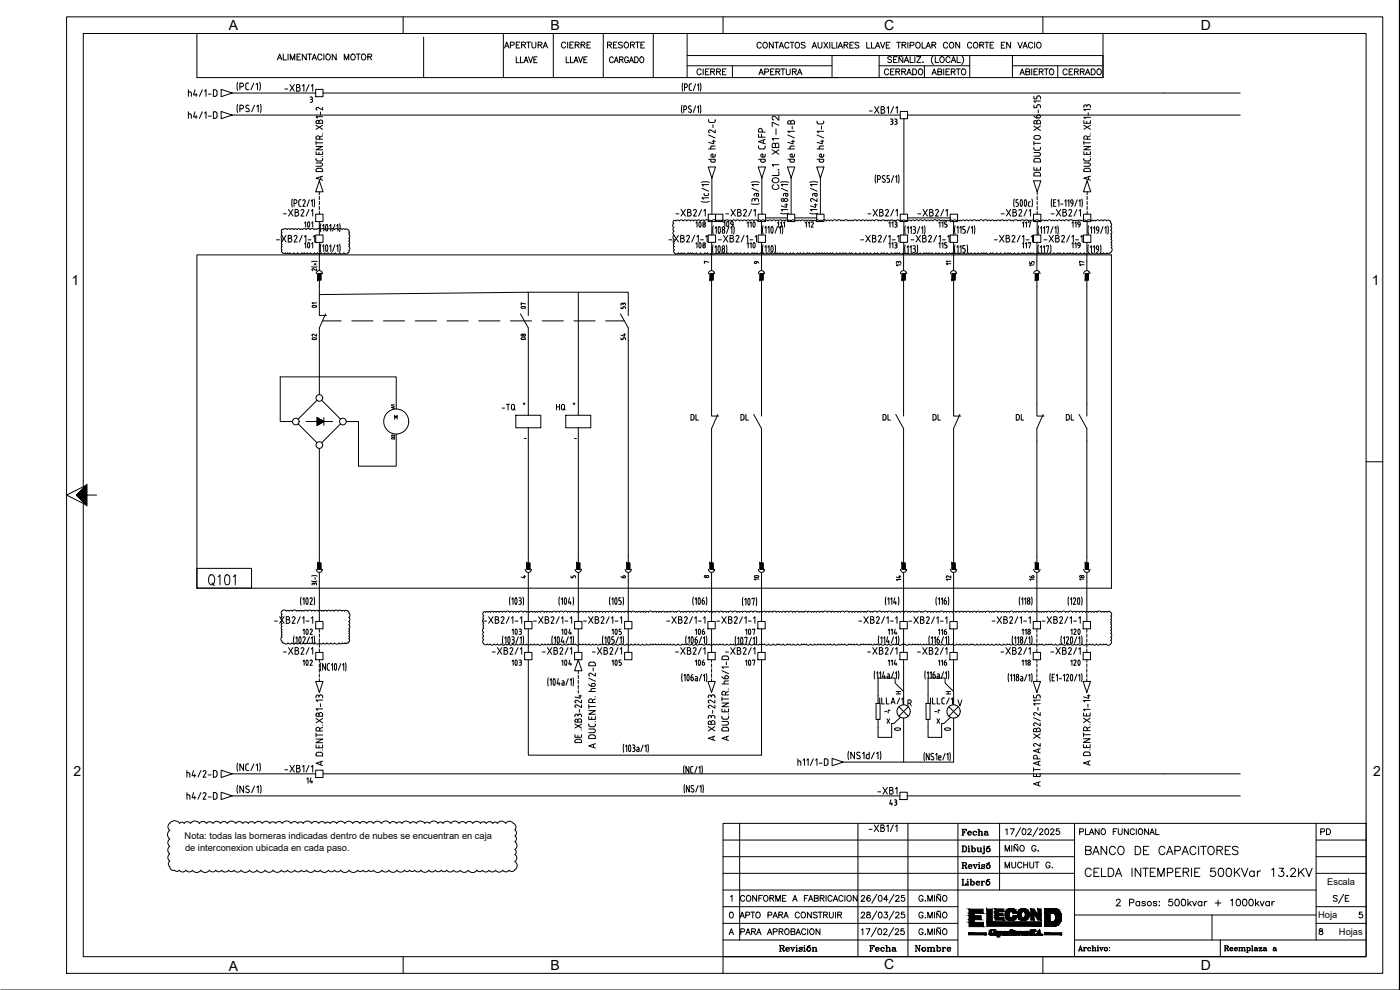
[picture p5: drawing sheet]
<svg xmlns="http://www.w3.org/2000/svg" width="420mm" height="297mm" viewBox="0 0 420 297" stroke-linecap="round" stroke-linejoin="round" font-family="sans-serif">
<defs><g id="words">
<text font-size="7.1" x="61.7" y="177.1">Q101</text>
<g font-size="6.2">
<text x="214.8" y="69.8">109</text>
<text x="89.3" y="76.2">101</text>
<text x="206.7" y="76.2">108</text>
<text x="223" y="76.2">110</text>
<text x="88.5" y="192.3">102</text>
<text x="151.3" y="192.3">103</text>
<text x="166.2" y="192.3">104</text>
<text x="181.3" y="192.3">105</text>
<text x="206.4" y="192.3">106</text>
<text x="221.5" y="192.3">107</text>
<text x="320.3" y="192.3">120</text>
<text x="88.5" y="201.4">102</text>
<text x="151.3" y="201.4">103</text>
<text x="166.2" y="201.4">104</text>
<text x="181.3" y="201.4">105</text>
<text x="206.4" y="201.4">106</text>
<text x="221.5" y="201.4">107</text>
<text x="320.3" y="201.4">120</text>
<text x="399.3" y="272.3">S/E</text>
</g>
<g font-size="5.7">
<text x="96.7" y="95.2" transform="rotate(-90 96.7 95.2)">01</text>
<text x="159.5" y="95.6" transform="rotate(-90 159.5 95.6)">07</text>
<text x="96.7" y="105.1" transform="rotate(-90 96.7 105.1)">02</text>
<text x="159.5" y="105.1" transform="rotate(-90 159.5 105.1)">08</text>
<text x="229.7" y="176.4" transform="rotate(-90 229.7 176.4)">10</text>
<text x="324.9" y="257.5">BANCO DE CAPACITORES</text>
<text x="324.9" y="264.2">CELDA INTEMPERIE 500KVar 13.2KV</text>
</g>
<g font-size="5.3">
<text x="234.9" y="58.2" transform="rotate(-90 234.9 58.2)">COL.1 XB1-72</text>
<text x="262.5" y="239.5">-XB1</text>
</g>
<g font-size="4.9">
<text x="150.6" y="15.5">APERTURA</text>
<text x="167.6" y="15.5">CIERRE</text>
<text x="181.3" y="15.5">RESORTE</text>
<text x="182" y="20.1">CARGADO</text>
<text x="208.1" y="23.6">CIERRE</text>
<text x="226.8" y="23.6">APERTURA</text>
<text x="264.6" y="23.6">CERRADO</text>
<text x="278.7" y="23.6">ABIERTO</text>
<text x="305.2" y="23.6">ABIERTO</text>
<text x="318.2" y="23.6">CERRADO</text>
<text x="55.7" y="30">h4/1-D</text>
<text x="55.7" y="36.7">h4/1-D</text>
<text x="84.3" y="66">-XB2/1</text>
<text x="201.8" y="66">-XB2/1</text>
<text x="217" y="66">-XB2/1</text>
<text x="259.6" y="66">-XB2/1</text>
<text x="274.5" y="66">-XB2/1</text>
<text x="299.5" y="66">-XB2/1</text>
<text x="314.7" y="66">-XB2/1</text>
<text x="149.9" y="124.2">-TQ</text>
<text x="166.2" y="124.2">HQ</text>
<text x="206.4" y="127.4">DL</text>
<text x="221.5" y="127.4">DL</text>
<text x="263.9" y="127.4">DL</text>
<text x="279" y="127.4">DL</text>
<text x="304.1" y="127.4">DL</text>
<text x="318.9" y="127.4">DL</text>
<text x="55.4" y="234.2">h4/2-D</text>
<text x="95.2" y="236.4" transform="rotate(-90 95.2 236.4)">14</text>
<text x="55.4" y="240.9">h4/2-D</text>
<text x="287.9" y="251.9">Fecha</text>
<text x="395.5" y="251.5">PD</text>
<text x="287.9" y="261.8">Revisó</text>
<text x="300.9" y="261.8">MUCHUT G.</text>
<text x="287.9" y="266.7">Liberó</text>
<text x="260" y="286.8">Fecha</text>
<text x="273.8" y="286.8">Nombre</text>
</g>
<g font-size="4.4">
<text x="266.3" y="38.5">33</text>
<text x="225.4" y="81.1">9</text>
<text x="268.1" y="81.1">13</text>
<text x="308" y="81.1">15</text>
<text x="323.1" y="81.1">17</text>
<text x="189.1" y="93.8" transform="rotate(-90 189.1 93.8)">53</text>
<text x="189.1" y="103" transform="rotate(-90 189.1 103)">54</text>
<text x="185.6" y="174.6">6</text>
<text x="268.1" y="175.3">14</text>
<text x="311.5" y="175.3" transform="rotate(-90 311.5 175.3)">16</text>
<text x="323.1" y="175.3">18</text>
<text x="265.6" y="191.6">114</text>
<text x="280.8" y="191.6">116</text>
<text x="265.6" y="200.7">114</text>
<text x="280.8" y="200.7">116</text>
<text x="266" y="242.7">43</text>
</g>
<g font-size="4.2">
<text x="68.6" y="8.9">A</text>
<text x="165.2" y="8.9">B</text>
<text x="265.3" y="8.9">C</text>
<text x="360.4" y="8.9">D</text>
<text x="21.4" y="85.4">1</text>
<text x="411.7" y="85.4">1</text>
<text x="22" y="232.9">2</text>
<text x="412.1" y="232.9">2</text>
<text x="68.6" y="291.3">A</text>
<text x="165.2" y="291.1">B</text>
<text x="265.3" y="290.8">C</text>
<text x="360.4" y="291">D</text>
</g>
<g font-size="4">
<text x="286.5" y="80.8" transform="rotate(-90 286.5 80.8)">11</text>
<text x="119.6" y="123.8" transform="rotate(-90 119.6 123.8)">A1</text>
<text x="286.5" y="175.3" transform="rotate(-90 286.5 175.3)">12</text>
<text x="264.6" y="215.2">-r</text>
<text x="279.8" y="215.2">-r</text>
</g>
<g font-size="3.5">
<text x="155.9" y="122.8">+</text>
<text x="119.6" y="133" transform="rotate(-90 119.6 133)">D2</text>
<text x="155.6" y="174.6">4</text>
<text x="170.4" y="174.6">5</text>
<text x="210.6" y="174.6">8</text>
<text x="268.1" y="209.5">H</text>
<text x="282.9" y="209.5">H</text>
</g>
<text font-size="3.1" x="210.6" y="80.1">7</text>
<g font-size="2.8">
<text x="55.4" y="251.9">Nota: todas las borneras indicadas dentro de nubes se encuentran en caja</text>
<text x="55.5" y="255.2">de interconexion ubicada en cada paso.</text>
<text x="398.3" y="265.5">Escala</text>
<text x="395.6" y="275.5">Hoja</text>
<text x="401.8" y="280.5">Hojas</text>
</g>
<g font-size="2.6">
<text x="156.3" y="132.6">-</text>
<text x="171.4" y="132.6">-</text>
</g>
</g></defs>
<!-- layer: FORA3 -->
<g fill="none" stroke="#000" stroke-width=".3">
<path d="M20 5.1h395v286.9h-395zM121 5.1v5M217 5.1v5M313 5.1v5M410 138.6h5M23 148.5l3 3-6-3 6-3v6M25 146v-135.9h385v276.9h-385v-135.9M26 148.5h3M.2 297h419.8v-296.9v296.9h.2M121 287v5M217 287v5M313 287v5"/>
<path d="M420 297h.1"/>
</g>
<g fill="#000" stroke="#000" stroke-width=".3">
<path d="M26 145.5v6l-3-3zM23 148.5l3-3v6zM23 148.5l3-3v6zM26 145.5v6l-3-3zM23 148.5l3-3v6z"/>
<path d="M26 145.5l-3 3 3 3zM23 148.5l3 3v-6z"/>
</g>
<!-- layer: EJES -->
<g fill="none" stroke="#000" stroke-width=".3">
<path d="M217 247h193v40h-193zM217 252h105.5M217 257h105.5M222 247v35M257.5 247v40M272.5 247v40M287.5 247v40M288.7 253.8h.8a.93 .93 0 0 1 .6 .9 .93 .93 0 0 1-.6 .9h-.8M288.9 253.8v1.8M289 253.8v1.8M289.5 253.8a.99 .99 0 0 1 0 1.8M290.5 254.4h.3v1.2"/>
<path d="M290.5 255.6h.6M290.8 253.8v.2zM290.8 254.4v1.2M291.4 253.8h.4v1.8M291.7 253.8v1.8M291.8 254.7a.56 .56 0 0 1 .8-.1 .56 .56 0 0 1 0 .8 .56 .56 0 0 1-.8-.1M292.3 254.4l.4 .5-.1 .4-.3 .3M293.2 254.4h.3v.9l.3 .3M293.4 254.4l.1 1.1 .4 .1 .4-.3M294.1 254.4h.3v1.2M294.3 254.4v1.2h.4M295.1 254.4h.3v1.5l-.2 .3-.3-.1 .1-.2v.2"/>
<path d="M295.3 253.9h.1zM295.3 254.4l-.1 1.8M296.2 254.2l.8-.4zM296.5 254.4a.59 .59 0 0 0-.4 .9 .59 .59 0 0 0 1 0 .59 .59 0 0 0-.4-.9 .59 .59 0 0 0-.6 .5 .59 .59 0 0 0 .4 .7M296.7 254.4l.4 .5-.1 .4-.3 .3M300 247v20M301.6 255.4v-1.7l.7 1.7 .7-1.7v1.7M301.8 249l.4-.3v1.7M303.2 248.7h1.2l-.8 1.7M303.6 253.7v1.7M305.4 253.3l-.3 .3-.4-.3-.3 .3M305.5 253.8v1.6l-1.2-1.6v1.6"/>
<path d="M306.2 253.9l.2-.1a.82 .82 0 0 1 1 .7 .82 .82 0 0 1-1 .8l-.3-.6zM306.3 248.3l-1.5 2.7M307 248.8l.2-.1a.9 .9 0 0 1 .7 .8 .9 .9 0 0 1-.7 .9 1.11 1.11 0 0 1-.2-1.6zM308.5 249.1l.3-.4 .7 .3-.3 .6-.8 .8h1.2M310.9 254.1a.64 .64 0 0 0-.7-.4 .64 .64 0 0 0-.6 .6v.4a.63 .63 0 0 0 .7 .7 .63 .63 0 0 0 .6-.7h-.4M311.5 255.3h.1zM311.5 248.3l-1.5 2.7M312 249.1l.3-.4 .7 .3-.3 .6-.8 .8h1.2M313.8 248.8l.3-.1a.9 .9 0 0 1 .6 .8 .9 .9 0 0 1-.6 .9 1.12 1.12 0 0 1-.3-1.6zM315.3 249.1l.3-.4 .7 .3-.2 .6-.9 .8h1.2M317.9 248.7h-.8l-.1 .7a.62 .62 0 0 1 .9 0 .62 .62 0 0 1-.1 .9 .62 .62 0 0 1-.9-.2M322.5 247v40"/>
<path d="M324 249.6l1-.1 .1-.7-1.1-.1v1.7M325.8 248.7v1.7h1M326.9 250.4l.7-1.7 .7 1.7M327.2 249.8h.8M329.9 248.7v1.7l-1.2-1.7v1.7M330.6 248.9l.2-.2a.82 .82 0 0 1 1 .8 .82 .82 0 0 1-1 .8l-.4-.5zM334.1 249.5h.7M335.2 248.7h-1.1v1.7M335.6 248.7v1.2l.5 .5 .6-.2 .1-1.5M338.6 248.7v1.7l-1.2-1.7v1.7M340.4 249.1a.64 .64 0 0 0-.7-.4 .64 .64 0 0 0-.5 .6v.5a.64 .64 0 0 0 .5 .6 .64 .64 0 0 0 .7-.4M341 248.7v1.7"/>
<path d="M341.8 248.9l.1-.2a.82 .82 0 0 1 1.1 .8 .82 .82 0 0 1-1.1 .8l-.3-.5zM344.7 248.7v1.7l-1.2-1.7v1.7M345.1 250.4l.7-1.7 .6 1.7M345.4 249.8h.8M346.8 248.7v1.7h1.1M395 252h15M395 257h15M395 247v35M217 267h178M217 272h70.5M217 277h70.5M217 262h105.5"/>
<path d="M219.1 279.8h.8M219.1 273.8l.3-.1a.9 .9 0 0 1 .7 .8 .9 .9 0 0 1-.7 .9 1.12 1.12 0 0 1-.3-1.6zM219.3 269l.4-.3v1.7M222.1 275.4l.6-1.7 .7 1.7M222.3 279.6l1-.1 .1-.7-1.1-.1v1.7M222.3 274.8h.8M223.5 269.1a.64 .64 0 0 0-.7-.4 .64 .64 0 0 0-.6 .6v.5a.64 .64 0 0 0 .6 .6 .64 .64 0 0 0 .7-.4M223.8 274.6l1-.1 .1-.7-1.1-.1v1.7M224.1 279.8h.8M224.3 268.7a.82 .82 0 0 1 1 .8 .82 .82 0 0 1-1 .8l-.3-.5zM225.3 273.7h1.2M225.6 279.5l1-.1 .1-.6-1.1-.1v1.7"/>
<path d="M225.9 273.7v1.7M226.2 279.5l.5 .9M227 273.9a.77 .77 0 0 1 1.2 .6 .77 .77 0 0 1-1.2 .7l-.2-.4zM227.1 268.7v1.7l-1.2-1.7v1.7M227.3 279.8h.9M227.7 269.5h.7M228.8 268.7h-1.1v1.7M229.5 268.7a.82 .82 0 0 1 1 .8 .82 .82 0 0 1-1 .8l-.3-.5zM230.5 274.6l1-.1 .1-.7-1.1-.1v1.7M230.6 279.8h.8M231.1 269.5l1-.1 .1-.6-1.1-.1v1.7M231.6 269.5l.6 .9"/>
<path d="M232 275.4l.7-1.7 .6 1.7M232.1 279.6l1-.1 .1-.7-1.1-.1v1.7M232.2 274.8h.9M232.8 270.4v-1.7l.7 1.7 .7-1.7v1.7M233.7 274.5l1-.1 .1-.6-1.1-.1v1.7M233.8 279.5l1-.1 .1-.6-1.1-.1v1.7M234.3 274.5l.6 .9M234.4 279.5l.6 .9M234.8 269.5h.7M235.2 275.4l.7-1.7 .7 1.7M235.5 274.8h.8M235.6 278.9l.2-.1a.82 .82 0 0 1 1.1 .7 .82 .82 0 0 1-1.1 .8l-.3-.5z"/>
<path d="M235.9 268.7h-1.1v1.7h1.1M237.4 279.5l1-.1 .1-.6-1.1-.1v1.7l1.1-.1 .1-.5-.4-.3M237.9 270.4l.7-1.7 .6 1.7M238.2 269.8h.8M239.2 279.8h.8M239.9 274.1a.64 .64 0 0 0-.7-.4 .64 .64 0 0 0-.5 .6v.5a.64 .64 0 0 0 .5 .6 .64 .64 0 0 0 .7-.4M240.6 273.9l.1-.1a.82 .82 0 0 1 1.1 .7 .82 .82 0 0 1-1.1 .8l-.3-.5zM241.4 269.5h.7M241.8 279.1a.64 .64 0 0 0-.7-.4 .64 .64 0 0 0-.5 .6v.5a.64 .64 0 0 0 .5 .6 .64 .64 0 0 0 .7-.4M242.4 278.7v1.7M242.5 268.7h-1.1v1.7M242.7 270.4l.6-1.7 .7 1.7"/>
<path d="M242.9 269.8h.8M243.2 278.9l.1-.1a.82 .82 0 0 1 1 .7 .82 .82 0 0 1-1 .8l-.3-.5zM243.5 273.7v1.7l-1.2-1.7v1.7M244.4 269.5l1-.1 .1-.6-1.1-.1v1.7l1.1-.1 .1-.5-.4-.3M245.2 273.9l-.4-.2-.7 .2 .1 .4 1 .6v.3l-.4 .2-.7-.2M245.6 273.7h1.1M246.1 278.7v1.7l-1.2-1.7v1.7M246.1 269.5l1.1-.1v-.6l-1.1-.1v1.7M246.1 273.7v1.7M246.7 269.5l.6 .9M247.2 274.5l.9-.1 .2-.4-.4-.3h-.7v1.7M247.7 274.5l.6 .9"/>
<path d="M247.9 268.7v1.7M248.9 273.7v1.2l.5 .5 .6-.2 .1-1.5M249.7 269.1a.64 .64 0 0 0-.7-.4 .64 .64 0 0 0-.5 .6v.5a.64 .64 0 0 0 .5 .6 .64 .64 0 0 0 .7-.4M250.1 270.4l.6-1.7 .7 1.7M250.3 269.8h.9M250.7 273.7v1.7M251.4 274.5l1-.1 .2-.4-.5-.3h-.7v1.7M252 274.5l.6 .9M253 269.1a.64 .64 0 0 0-.7-.4 .64 .64 0 0 0-.6 .6v.5a.64 .64 0 0 0 .6 .6 .64 .64 0 0 0 .7-.4M253.6 268.7v1.7M254.5 268.7a.82 .82 0 0 1 1 .8 .82 .82 0 0 1-1 .8l-.4-.5zM257.2 268.7v1.7l-1.1-1.7v1.7"/>
<path d="M258.5 274.1l.3-.4 .7 .3-.3 .6-.8 .8h1.2M258.5 269.1l.3-.4h.5l.2 .3-.3 .6-.8 .8h1.2M258.5 279l.4-.3v1.7M259.9 278.7h1.2l-.8 1.7M260.2 273.8v.5l.8 .2 .2 .3a.57 .57 0 0 1-.6 .6 .57 .57 0 0 1-.5-.7l1.1-.6-.1-.3zM261.2 268.9l-.1-.2a.86 .86 0 0 0-1.1 .7 .86 .86 0 0 0 .7 1 .55 .55 0 0 0 .5-.5 .55 .55 0 0 0-.5-.6 .55 .55 0 0 0-.6 .5M263 278.3l-1.5 2.7M263.2 273.3l-1.5 2.7M263.2 268.3l-1.5 2.7M263.7 278.8a.86 .86 0 0 1 1 .6 .86 .86 0 0 1-.6 1h-.2a1.11 1.11 0 0 1-.2-1.6zM263.8 273.8l.3-.1a.9 .9 0 0 1 .6 .8 .9 .9 0 0 1-.6 .9 1.11 1.11 0 0 1-.3-1.6zM263.8 268.7h.3a.91 .91 0 0 1 .6 .8 .91 .91 0 0 1-.6 .9l-.4-.3-.1-.4z"/>
<path d="M265.2 279.1l.3-.4h.4l.3 .3-.3 .6-.8 .8h1.2M265.4 273.7h.9l-.5 .6a.58 .58 0 0 1 .5 1 .58 .58 0 0 1-1.1-.2M266.5 269.8h-1.3l.9-1.1v1.7M268.2 278.3l-1.5 2.7M268.3 273.3l-1.5 2.7M268.3 268.3l-1.5 2.7M268.7 279.1l.3-.4 .7 .3-.3 .6-.8 .8h1.2M268.8 274.1l.4-.4 .6 .3-.2 .6-.9 .8h1.2M268.8 269.1l.4-.4 .6 .3-.2 .6-.9 .8h1.2M271.3 278.7h-.9v.7a.62 .62 0 0 1 .9 0 .62 .62 0 0 1-.1 .9 .62 .62 0 0 1-.9-.2M271.4 273.7h-.8l-.1 .7a.62 .62 0 0 1 .9 0 .62 .62 0 0 1-.1 .9 .62 .62 0 0 1-.9-.2M271.4 268.7h-.8l-.1 .7a.62 .62 0 0 1 .9 0 .62 .62 0 0 1-.1 .9 .62 .62 0 0 1-.9-.2"/>
<path d="M277 279.1a.64 .64 0 0 0-.7-.4 .64 .64 0 0 0-.5 .6v.5a.63 .63 0 0 0 .6 .6 .63 .63 0 0 0 .6-.6h-.4M277 274.1a.64 .64 0 0 0-.7-.4 .64 .64 0 0 0-.5 .6v.5a.63 .63 0 0 0 .6 .6 .63 .63 0 0 0 .6-.6h-.4M277 269.1a.64 .64 0 0 0-.7-.4 .64 .64 0 0 0-.5 .6v.5a.63 .63 0 0 0 .6 .6 .63 .63 0 0 0 .6-.6h-.4M277.6 275.3h.2zM277.6 270.3h.2zM278.4 275.4v-1.7l.7 1.7 .7-1.7v1.7M278.4 270.4v-1.7l.7 1.7 .7-1.7v1.7M280.4 268.7v1.7M280.4 273.7v1.7M280.4 278.7v1.7M282.2 278.3l-.3 .3-.4-.3-.3 .3M282.2 273.3l-.3 .3-.4-.3-.3 .3"/>
<path d="M282.2 268.3l-.3 .3-.4-.3-.3 .3M282.3 278.8v1.6l-1.2-1.6v1.6M282.3 273.8v1.6l-1.2-1.6v1.6M282.3 268.8v1.6l-1.2-1.6v1.6M283 273.9l.2-.1a.82 .82 0 0 1 1 .7 .82 .82 0 0 1-1 .8l-.3-.5zM283.2 278.8a.82 .82 0 0 1 1 .7 .82 .82 0 0 1-1 .8l-.3-.5zM283.2 268.7a.82 .82 0 0 1 1 .8 .82 .82 0 0 1-1 .8l-.3-.5zM322.5 274.5h72.5M335.1 270.3l.3-.5h.4l.4 .4-.3 .6-.9 1h1.3M339 270.8l1.1-.1 .2-.2-.1-.5-1.2-.2v2M342 270.7a.64 .64 0 0 0-.9 0 .64 .64 0 0 0 0 .9 .64 .64 0 0 0 .9-.1M342 270.5v1.3"/>
<path d="M343.7 270.7l-.3-.2-.6 .1v.3l.8 .3 .1 .3-.3 .3-.7-.3M347.2 270.7l-.4-.2-.6 .1v.3l.9 .3 .1 .3-.4 .3-.7-.3M347.8 270.6h.2zM347.8 271.7h.2zM351.8 269.8h-.9l-.1 .9a.71 .71 0 0 1 1.1-.1 .71 .71 0 0 1-.2 1.1 .71 .71 0 0 1-1-.3M352.9 269.9a.65 .65 0 0 1 .9 .3l.1 .5a.86 .86 0 0 1-.7 1.1 1.28 1.28 0 0 1-.3-1.9zM354.8 269.9a.65 .65 0 0 1 .9 .3l.1 .5a.86 .86 0 0 1-.7 1.1 1.28 1.28 0 0 1-.3-1.9zM356.5 269.8v2M356.9 271l.6 .8M357.5 270.5l-1 .9M357.9 270.5l.6 1.3 .6-1.3M360.7 270.7a.64 .64 0 0 0-1 0 .64 .64 0 0 0 0 .9 .64 .64 0 0 0 1-.1"/>
<path d="M360.7 270.5v1.3M361.5 270.5v1.3M362.2 270.5l-.5 .1-.2 .4M363.7 274.5v7.5M364.7 270.9h1.7M365.5 270.1v1.7M369.4 270.2l.4-.4v2M371.3 269.9a.65 .65 0 0 1 .9 .3l.1 .5a.86 .86 0 0 1-.8 1.1 1.28 1.28 0 0 1-.2-1.9zM373.2 269.9a.65 .65 0 0 1 .9 .3l.1 .5a.86 .86 0 0 1-.7 1.1 1.28 1.28 0 0 1-.3-1.9zM375.1 269.9a.65 .65 0 0 1 .9 .3l.1 .5a.86 .86 0 0 1-.7 1.1 1.28 1.28 0 0 1-.3-1.9zM376.8 269.8v2M377.2 271l.6 .8"/>
<path d="M377.7 270.5l-.9 .9M378.2 270.5l.6 1.3 .5-1.3M381 270.7a.64 .64 0 0 0-1 0 .64 .64 0 0 0 0 .9 .64 .64 0 0 0 1-.1M381 270.5v1.3M381.7 270.5v1.3M382.5 270.5l-.5 .1-.3 .4M395 272h15M395 277h15M395 262h15M396 278.8v.4l.8 .3 .2 .3a.58 .58 0 0 1-.6 .6 .58 .58 0 0 1-.5-.6l1-.7v-.3zM408.8 273.7h-.8l-.1 .7a.62 .62 0 0 1 .9 0 .62 .62 0 0 1-.1 .9 .62 .62 0 0 1-.9-.2M217 282h70.5"/>
<path d="M218.8 280.4l.7-1.7 .7 1.7M223.8 280.4l.7-1.7 .6 1.7M227.1 280.4l.6-1.7 .7 1.7M230.3 280.4l.7-1.7 .6 1.7M233.9 283.7h1l.4 .3-.1 .4-1 .1M233.9 285.4h.6M234.2 283.7v1.7M234.7 284.5l.5 .7h.2M234.8 284.6l.3 .7 .2 .1 .1-.2M234.9 283.7l.3 .3-.3 .5M235.9 284.8h1a.59 .59 0 0 0-.8-.4 .59 .59 0 0 0-.3 .8 .59 .59 0 0 0 .9 .1l.2-.1M236.3 284.3l-.4 .5 .4 .6"/>
<path d="M236.7 284.3l.1 .5M237.2 284.3h.5M237.4 284.3l.5 1.1 .5-1.1M237.5 284.3l.4 .9M238.1 284.3h.5M238.8 284.3h.4v1.1M238.8 285.4h.6M238.9 280.4l.7-1.7 .6 1.7M239 283.8h.2zM239.1 284.3v1.1M239.8 284.5l.9 .5-.2 .4-.7-.3v.3l.1-.2M240.7 284.4v-.1v.3l-.6-.3-.3 .3 .9 .5"/>
<path d="M241.2 284.3h.3v1.1M241.2 285.4h.5M241.3 283.8h.2zM241.4 284.3v1.1M242.3 284l.9-.3zM242.7 284.3a.59 .59 0 0 0-.5 .9 .59 .59 0 0 0 1 0 .59 .59 0 0 0-.4-.9 .59 .59 0 0 0-.6 .5 .59 .59 0 0 0 .5 .6M242.8 284.3l.4 .5-.4 .6M243.7 285.4h.6M243.7 284.3h.4v1.1M244 284.3v1.1M244.1 284.5l.4-.2h.4l.1 1.1M244.7 284.3l.2 .2v.9"/>
<path d="M244.7 285.4h.5M277.6 280.3h.2zM278.4 280.4v-1.7l.7 1.7 .7-1.7v1.7M322.5 282h87.5M323.6 285.3h.5M323.8 285.3l.5-1.5 .5 1.5M323.9 284.9h.6M324.3 284l.4 1.3M324.5 285.3h.4M325.1 284.3h.3v1M325.1 285.3h.5M325.3 284.3v1"/>
<path d="M326 284.4h-.4l-.2 .3M326.8 284.3l-.3 .4 .3 .6M327.3 284.5v.1a.5 .5 0 0 0-.7-.2 .5 .5 0 0 0 0 .8 .5 .5 0 0 0 .7-.1M327.7 285.3h.5M327.7 283.8h.2v1.5M328 284.5l.7-.1 .1 .9M328.5 284.3l.2 .2v.8M328.5 285.3h.5M329.3 284.3h.3v1M329.3 285.3h.5M329.5 283.8h.1M329.5 284.3v1"/>
<path d="M330 284.3h.4M330.1 284.3l.4 1 .5-1M330.2 284.3l.3 .9M330.7 284.3h.4M331.8 284.3a.5 .5 0 0 0-.3 .8 .5 .5 0 0 0 .8 0 .5 .5 0 0 0-.3-.8 .51 .51 0 0 0-.5 .4 .51 .51 0 0 0 .3 .6M332 284.3l.3 .4-.3 .6M333 284.3h.1M333 285.2h.1M366.2 282v5M367.4 283.8h.9l.4 .3-.2 .3-.8 .1M367.4 285.3h.5M367.7 283.8v1.5"/>
<path d="M368.1 284.5l.4 .7h.2M368.2 284.6l.3 .7 .2-.2M368.3 283.8l.3 .3-.3 .4M369.2 284.7h.8a.53 .53 0 0 0-.8-.2 .53 .53 0 0 0 0 .8 .53 .53 0 0 0 .8-.2M369.5 284.3l-.3 .4 .3 .6M369.9 284.4v.3M370.5 284.7h.9a.53 .53 0 0 0-.8-.2 .53 .53 0 0 0 0 .8 .53 .53 0 0 0 .8-.2M370.9 284.3l-.4 .4 .4 .6M371.2 284.4l.1 .3M371.7 284.3h.3v1M371.7 285.3h.5M371.9 284.3v1"/>
<path d="M372 284.5l.7-.1 .1 .9M372.5 284.3l.2 .2v.8M372.5 285.3h.5M372.8 284.5l.7-.1 .1 .9M373.3 284.3l.2 .2v.8M373.3 285.3h.5M374.1 284.3h.3v1.5M374.1 285.8h.5M374.3 284.3v1.5M374.4 284.5a.48 .48 0 0 1 .7-.1 .48 .48 0 0 1 0 .7 .48 .48 0 0 1-.7 0M374.8 284.3l.4 .4-.4 .6M375.6 283.8h.3v1.5"/>
<path d="M375.6 285.3h.5M375.8 283.8v1.5M376.6 284.4h.6l.2 .9M376.7 284.7l-.2 .2 .2 .4M377.2 284.4v.7l.3 .2M377.2 284.6l-.8 .3 .3 .4 .5-.2M377.9 284.3v.3v-.3h.8l-.8 1M378.7 284.3l-.8 1h.8v-.3v.3M379.3 284.4h.6l.3 .9M379.4 284.7l-.2 .2 .2 .4M379.9 284.4v.7l.3 .2M379.9 284.6l-.7 .3 .2 .4 .5-.2"/>
<path d="M382.2 284.4h.6l.3 .9M382.4 284.7l-.2 .2 .2 .4M382.9 284.4v.7l.3 .2M382.9 284.6l-.8 .3 .3 .4 .5-.2"/>
<circle cx="344.9" cy="271.1" r=".66"/>
</g>
<g fill="#000" stroke="#000" stroke-width=".3">
<path d="M299.2 279.5h.3zM299.7 279.5h.5zM301.6 279.5h.3zM303.2 276.2h.4zM303.2 279.5h.4zM304.2 279.3h.2zM304.9 279.6h.1zM305.1 279.5h.2zM305.8 279.5h.4zM306.4 279.8h.1zM306.7 276.1h.8zM297.9 280.4h.1z"/>
<path d="M299 280.6h.2zM299.9 280.6h.2zM301 280.6h.1zM302.6 280.4h.2zM303.2 280.6h.2zM304.9 280.5h.2zM307.2 280.4h.2zM308.1 280.5h.2zM311.2 280.1v.1z"/>
<path d="M290.8 274l1.6 .7v-.7zM290.8 274l1.6 .7h-1.6z"/>
<path d="M290.8 275.9l1.6 .9v-.9zM290.8 275.9l1.6 .9h-1.6z"/>
<path d="M290.8 274.7l3.7 1.2v-1.2zM290.8 274.7l3.7 1.2h-3.7z"/>
<path d="M290.8 272.8l4.3 1.2v-1.2zM290.8 272.8l4.3 1.2h-4.3z"/>
<path d="M290.8 276.8l4.4 1.2v-1.2zM290.8 276.8l4.4 1.2h-4.4z"/>
<path d="M290.7 279.9l5.3 .6v-.6zM290.7 279.9l5.3 .6h-5.3z"/>
<path d="M296.9 279.9h.4zM296.9 279.9h.4z"/>
<path d="M296.9 279.9l.4 .1zM296.9 279.9l.4 .1z"/>
<path d="M296.9 280h.4zM296.9 280h.4z"/>
<path d="M296.9 279.9h.4zM296.9 279.9h.4z"/>
<path d="M296.9 279.8h.4zM296.9 279.8h.4z"/>
<path d="M296.9 279.8l.4 .1zM296.9 279.8l.4 .1z"/>
<path d="M296.9 279.9h.4zM296.9 279.9h.4z"/>
<path d="M296.9 279.8h.4zM296.9 279.8h.4z"/>
<path d="M296.9 279.8h.4zM296.9 279.8h.4z"/>
<path d="M297 279.7h.3zM297 279.7h.3z"/>
<path d="M297 279.7h.3zM297 279.7l.3 .1z"/>
<path d="M297 279.6h.4zM297 279.6l.3 .1z"/>
<path d="M297 279.6h.4zM297 279.6h.4z"/>
<path d="M297 279.6h.4zM297 279.6h.4z"/>
<path d="M297 279.5h.4zM297 279.5l.4 .1z"/>
<path d="M297.1 279.4l.4 .1zM297.1 279.4l.4 .1z"/>
<path d="M297.1 279.5h.4zM297.1 279.5h.3z"/>
<path d="M297.1 279.4h.4zM297.1 279.4h.4z"/>
<path d="M297.1 279.4h.4zM297.1 279.4h.4z"/>
<path d="M297.1 279.3h.4zM297.1 279.3l.4 .1z"/>
<path d="M297.2 279.3h.3zM297.1 279.3h.4z"/>
<path d="M297.2 279.3h.3zM297.2 279.3h.3z"/>
<path d="M297.2 279.3h.4zM297.2 279.3h.3z"/>
<path d="M297.2 279.2h.4zM297.2 279.2l.4 .1z"/>
<path d="M297.3 279.2h.3zM297.2 279.2h.4z"/>
<path d="M297.3 279.2h.4zM297.3 279.2h.3z"/>
<path d="M297.4 279.1h.3zM297.3 279.2h.4z"/>
<path d="M297.4 279.1h.3zM297.4 279.1h.3z"/>
<path d="M297.4 279.1h.4zM297.4 279.1h.3z"/>
<path d="M297.4 279.1h.4zM297.4 279.1h.4z"/>
<path d="M296.1 272.8l1.7 3.7v-3.7zM296.1 272.8l1.7 3.7h-1.7z"/>
<path d="M297.5 279.1h.3zM297.5 279.1h.3z"/>
<path d="M297.5 279.1h.3zM297.5 279.1h.3z"/>
<path d="M297.5 279h.4zM297.5 279.1h.3z"/>
<path d="M297.6 279h.3zM297.5 279h.4z"/>
<path d="M297.9 278.9l.2 .1zM297.8 279h.3z"/>
<path d="M297.8 279h.4zM297.7 279h.5z"/>
<path d="M297.7 279h.5zM297.7 279h.5z"/>
<path d="M297.7 279h.6zM297.6 279h.7z"/>
<path d="M298.3 279.2h.1zM298.3 279.2h.1z"/>
<path d="M298.2 279.1h.2zM298.2 279.1h.2z"/>
<path d="M298.2 279.1h.2zM298.2 279.1l.2 .1z"/>
<path d="M298.2 279.1h.3zM298.2 279.1h.3z"/>
<path d="M298.2 279.1h.3zM298.2 279.1h.2z"/>
<path d="M298.1 279l.4 .1zM298.1 279l.4 .1z"/>
<path d="M298.1 279.1h.4zM298.1 279.1h.4z"/>
<path d="M298.2 279.1h.3zM298.2 279.1h.3z"/>
<path d="M297.6 279h.9zM297.6 279h.9z"/>
<path d="M297.6 279h.9zM297.6 279h.9z"/>
<path d="M298 279h.5zM298 279h.5z"/>
<path d="M298.5 280h.3zM298.5 280h.3z"/>
<path d="M298.5 279.9h.3zM298.5 279.9l.3 .1z"/>
<path d="M298.5 279.9h.3zM298.5 279.9h.3z"/>
<path d="M298.6 279.9h.2zM298.6 279.9h.2z"/>
<path d="M298.6 279.8h.2zM298.6 279.8l.2 .1z"/>
<path d="M298.6 279.8h.3zM298.6 279.8h.2z"/>
<path d="M298.6 279.7h.3zM298.6 279.7l.3 .1z"/>
<path d="M298.7 279.7h.2zM298.7 279.7h.2z"/>
<path d="M298.7 279.7h.2zM298.7 279.7h.2z"/>
<path d="M298.7 279.6h.2zM298.7 279.6h.2z"/>
<path d="M298.7 279.6h.2zM298.7 279.6l.2 .1z"/>
<path d="M298.8 279.6h.2zM298.7 279.6h.2z"/>
<path d="M298.8 279.6h.2zM298.8 279.6h.2z"/>
<path d="M298.8 279.6h.2zM298.8 279.6h.2z"/>
<path d="M298.8 279.5h.2zM298.8 279.6h.2z"/>
<path d="M298.9 279.5h.2zM298.9 279.5h.2z"/>
<path d="M298.9 279.5h.2zM298.9 279.5h.2z"/>
<path d="M298.9 279.5h.3zM298.9 279.5h.3z"/>
<path d="M298.9 279.5h.3zM298.8 279.5h.4z"/>
<path d="M299.1 280h.3zM299.1 280h.3z"/>
<path d="M299.1 279.9h.3zM299.1 279.9l.3 .1z"/>
<path d="M299.1 279.9h.3zM299.1 279.9h.3z"/>
<path d="M299.1 279.8h.3zM299.1 279.8l.3 .1z"/>
<path d="M299.1 279.8h.3zM299.1 279.8h.3z"/>
<path d="M299.1 279.7h.3zM299.1 279.7l.3 .1z"/>
<path d="M299.1 279.7h.4zM299.1 279.7h.3z"/>
<path d="M299.1 279.7h.4zM299.1 279.7h.4z"/>
<path d="M299.1 279.7h.4zM299.1 279.7h.4z"/>
<path d="M299.1 279.7h.4zM299.1 279.7h.4z"/>
<path d="M299.2 279.5l.3 .2v-.2zM299.2 279.5l.3 .2h-.3z"/>
<path d="M298.6 273.5l1.1 .5v-.5zM298.6 273.5l1.1 .5h-1.1z"/>
<path d="M298.6 274.8l1.1 .5v-.5zM298.6 274.8l1.1 .5h-1.1z"/>
<path d="M299.8 279.8l.1 .6 .2-.6zM299.8 279.8l.1 .6h-.3z"/>
<path d="M299.8 279.8h.3zM299.8 279.8h.3z"/>
<path d="M299.8 279.8h.3zM299.8 279.8h.3z"/>
<path d="M299.8 279.7h.3zM299.8 279.7h.3z"/>
<path d="M299.8 279.7h.3zM299.8 279.7l.3 .1z"/>
<path d="M299.8 279.6h.3zM299.8 279.6h.3z"/>
<path d="M299.8 279.6h.3zM299.8 279.6l.3 .1z"/>
<path d="M299.8 279.6h.3zM299.8 279.6h.3z"/>
<path d="M299.8 279.6h.3zM299.8 279.6h.3z"/>
<path d="M299.8 279.6h.3zM299.8 279.6h.3z"/>
<path d="M299.8 279.7h.3zM299.8 279.7h.3z"/>
<path d="M299.7 279.5h.5zM299.7 279.5l.4 .1z"/>
<path d="M299.8 279.7h.4zM299.8 279.7h.3z"/>
<path d="M299.8 279.7h.4zM299.8 279.7h.4z"/>
<path d="M299.8 279.7h.4zM299.8 279.7h.4z"/>
<path d="M299.8 279.7h.4zM299.8 279.7h.4z"/>
<path d="M300.4 279.5h.2zM300.3 279.5h.3z"/>
<path d="M300.3 279.5h.3zM300.3 279.5h.3z"/>
<path d="M300.3 279.5h.3zM300.3 279.5h.3z"/>
<path d="M300.3 279.5h.3zM300.3 279.5h.3z"/>
<path d="M300.3 279.5l.3 .1zM300.2 279.6h.4z"/>
<path d="M300.2 279.6h.5zM300.2 279.6h.5z"/>
<path d="M300.2 279.6h.5zM300.2 279.6h.5z"/>
<path d="M300.2 279.6h.5zM300.2 279.6h.5z"/>
<path d="M300.4 280h.3zM300.4 280h.3z"/>
<path d="M300.4 280h.3zM300.4 280h.3z"/>
<path d="M300.2 279.6h.5zM300.2 279.6h.5z"/>
<path d="M300.2 279.6h.5zM300.2 279.6h.5z"/>
<path d="M300.3 279.6l.4 .1zM300.3 279.6l.4 .1z"/>
<path d="M300.3 279.7h.4zM300.3 279.7h.4z"/>
<path d="M300.4 279.9h.3zM300.4 279.9h.3z"/>
<path d="M300.4 279.9h.3zM300.4 279.9l.3 .1z"/>
<path d="M300.4 279.9h.3zM300.4 279.9h.3z"/>
<path d="M300.4 279.7h.3zM300.4 279.7h.3z"/>
<path d="M300.4 279.7h.3zM300.4 279.7h.3z"/>
<path d="M300.4 279.7h.3zM300.4 279.7h.3z"/>
<path d="M300.4 279.7h.3zM300.4 279.7h.3z"/>
<path d="M300.4 279.7h.3zM300.4 279.7h.3z"/>
<path d="M300.4 279.7l.3 .1zM300.4 279.7l.3 .1z"/>
<path d="M300.4 279.8h.3zM300.4 279.8h.3z"/>
<path d="M300.4 279.8h.3zM300.4 279.8h.3z"/>
<path d="M300.4 279.8h.3zM300.4 279.8h.3z"/>
<path d="M300.4 279.8h.3zM300.4 279.8h.3z"/>
<path d="M300.4 279.8h.3zM300.4 279.8h.3z"/>
<path d="M300.4 279.8l.3 .1zM300.4 279.8l.3 .1z"/>
<path d="M300.4 279.9h.3zM300.4 279.9h.3z"/>
<path d="M298.6 274l2.4 .8v-.8zM298.6 274l2.4 .8h-2.4z"/>
<path d="M300.9 280h.3zM300.9 280h.3z"/>
<path d="M300.9 279.9h.3zM300.9 279.9l.3 .1z"/>
<path d="M300.9 279.9h.3zM300.9 279.9h.3z"/>
<path d="M300.9 279.9h.3zM300.9 279.9h.3z"/>
<path d="M301 279.8h.2zM301 279.8l.2 .1z"/>
<path d="M301 279.8h.3zM301 279.8h.2z"/>
<path d="M298.6 272.7l2.7 .8v-.8zM298.6 272.7l2.7 .8h-2.7z"/>
<path d="M301 279.7h.3zM301 279.7l.3 .1z"/>
<path d="M301.1 279.7h.2zM301 279.7h.3z"/>
<path d="M301.1 279.7h.2zM301.1 279.7h.2z"/>
<path d="M298.6 275.3l2.7 .8v-.8zM298.6 275.3l2.7 .8h-2.7z"/>
<path d="M301.1 279.6h.3zM301.1 279.6h.3z"/>
<path d="M301.1 279.6h.3zM301.1 279.6l.2 .1z"/>
<path d="M301.2 279.6h.2zM301.1 279.6h.3z"/>
<path d="M301.2 279.6h.2zM301.2 279.6h.2z"/>
<path d="M301.2 279.6h.2zM301.2 279.6h.2z"/>
<path d="M301.2 279.5h.2zM301.2 279.6h.2z"/>
<path d="M301.4 279.5h.1zM301.3 279.5h.2z"/>
<path d="M301.3 279.5h.3zM301.3 279.5h.3z"/>
<path d="M301.3 279.5h.3zM301.2 279.5h.4z"/>
<path d="M301.2 279.5h.4zM301.2 279.5h.4z"/>
<path d="M301.5 280h.3zM301.5 280h.3z"/>
<path d="M301.5 279.9h.3zM301.5 279.9l.3 .1z"/>
<path d="M301.5 279.9h.3zM301.5 279.9h.3z"/>
<path d="M301.5 279.8h.3zM301.5 279.8l.3 .1z"/>
<path d="M301.5 279.8h.3zM301.5 279.8h.3z"/>
<path d="M301.6 279.7h.2zM301.6 279.7l.2 .1z"/>
<path d="M301.6 279.7h.2zM301.6 279.7h.2z"/>
<path d="M301.6 279.7h.3zM301.6 279.7h.3z"/>
<path d="M301.6 279.7h.3zM301.6 279.7h.2z"/>
<path d="M301.6 279.7h.3zM301.6 279.7h.3z"/>
<path d="M301.6 279.5l.3 .2v-.2zM301.6 279.5l.3 .2h-.3z"/>
<path d="M302.1 279.9h.3zM302.1 279.9h.3z"/>
<path d="M302.1 279.9l.3 .1zM302.1 279.9l.3 .1z"/>
<path d="M302.1 280h.3zM302.1 280h.3z"/>
<path d="M302.1 280h.3zM302.1 280h.3z"/>
<path d="M302.1 279.9h.3zM302.1 279.9h.3z"/>
<path d="M302.1 279.9h.3zM302.1 279.9h.3z"/>
<path d="M302.2 279.8h.2zM302.2 279.8h.2z"/>
<path d="M302.2 279.8h.2zM302.2 279.8l.2 .1z"/>
<path d="M302.2 279.8h.2zM302.2 279.8h.2z"/>
<path d="M302.2 279.8h.3zM302.2 279.8h.2z"/>
<path d="M302.2 279.7h.3zM302.2 279.7l.3 .1z"/>
<path d="M302.2 279.7h.3zM302.2 279.7h.3z"/>
<path d="M302.3 279.7h.2zM302.3 279.7h.2z"/>
<path d="M302.3 279.7h.2zM302.3 279.7h.2z"/>
<path d="M302.3 279.7h.2zM302.3 279.7h.2z"/>
<path d="M302.3 279.7h.2zM302.3 279.7h.2z"/>
<path d="M302.3 279.6h.2zM302.3 279.6l.2 .1z"/>
<path d="M302.4 279.6h.2zM302.3 279.6h.2z"/>
<path d="M302.4 279.6h.2zM302.4 279.6h.2z"/>
<path d="M302.4 279.6h.2zM302.4 279.6h.2z"/>
<path d="M302.4 279.6h.2zM302.4 279.6h.2z"/>
<path d="M302.5 279.5h.2zM302.4 279.6h.2z"/>
<path d="M302.5 279.5h.2zM302.5 279.5h.2z"/>
<path d="M302.6 279.5h.2zM302.5 279.5h.2z"/>
<path d="M301.7 274.2h1.1zM301.7 274.2h1.1z"/>
<path d="M301.7 274.2l1.1 .1zM301.7 274.2l1.1 .1z"/>
<path d="M301.7 274.3l1.1 .1zM301.7 274.3l1.1 .1z"/>
<path d="M301.7 274.4l1.1 .1zM301.7 274.4l1.1 .1z"/>
<path d="M301.7 274.5l1.1 .1zM301.7 274.5l1.1 .1z"/>
<path d="M301.7 274.6h1.1zM301.7 274.6h1.1z"/>
<path d="M301.7 274.6l1.1 .1zM301.7 274.6l1.1 .1z"/>
<path d="M301.7 274.1h1.1zM301.7 274.1l1.1 .1z"/>
<path d="M301.7 274.7l1.1 .1zM301.7 274.7l1.1 .1z"/>
<path d="M301.7 274h1.1zM301.7 274h1.1z"/>
<path d="M301.7 274h1.1zM301.7 274l1.1 .1z"/>
<path d="M301.7 274.8h1.1zM301.7 274.8h1.1z"/>
<path d="M301.7 274.8l1.2 .1zM301.7 274.8l1.2 .1z"/>
<path d="M302.7 279.5h.1zM302.6 279.5h.2z"/>
<path d="M301.8 273.9h1.1zM301.8 273.9l1 .1z"/>
<path d="M301.8 274.9l1.1 .1zM301.8 274.9l1.1 .1z"/>
<path d="M301.8 273.8h1.1zM301.8 273.8l1.1 .1z"/>
<path d="M301.8 275h1.1zM301.8 275h1.1z"/>
<path d="M301.8 275h1.1zM301.8 275h1.1z"/>
<path d="M302.6 279.5h.3zM302.6 279.5h.3z"/>
<path d="M301.8 273.8h1.1zM301.8 273.8h1.1z"/>
<path d="M301.8 275l1.2 .1zM301.8 275l1.2 .1z"/>
<path d="M302.6 279.5h.3zM302.6 279.5h.3z"/>
<path d="M302.8 279.5h.2zM302.8 279.5h.2z"/>
<path d="M301.8 273.7h1.1zM301.8 273.7l1.1 .1z"/>
<path d="M301.8 275.1h1.2zM301.8 275.1h1.2z"/>
<path d="M302.8 279.5h.2zM302.8 279.5h.2z"/>
<path d="M302.8 279.8h.2zM302.8 279.8h.1z"/>
<path d="M301.8 273.7h1.2zM301.8 273.7h1.1z"/>
<path d="M302.7 279.8h.3zM302.7 279.8h.3z"/>
<path d="M302.7 279.8h.3zM302.7 279.8h.3z"/>
<path d="M301.8 273.7h1.2zM301.8 273.7h1.2z"/>
<path d="M302.8 279.6h.2zM302.8 279.6h.2z"/>
<path d="M302.7 279.8h.3zM302.7 279.8h.3z"/>
<path d="M301.8 275.1l1.3 .1zM301.8 275.1l1.3 .1z"/>
<path d="M302.8 279.6h.2zM302.8 279.6h.2z"/>
<path d="M302.8 279.6h.2zM302.8 279.6h.2z"/>
<path d="M302.8 279.6h.2zM302.8 279.6h.2z"/>
<path d="M302.7 279.7h.3zM302.7 279.7h.3z"/>
<path d="M302.7 279.7l.3 .1zM302.7 279.7l.3 .1z"/>
<path d="M302.7 279.8h.3zM302.7 279.8h.3z"/>
<path d="M302.8 279.6l.2 .1zM302.8 279.6l.2 .1z"/>
<path d="M302.8 279.7h.2zM302.8 279.7h.2z"/>
<path d="M302.8 279.7h.2zM302.8 279.7h.2z"/>
<path d="M302.7 279.7h.3zM302.7 279.7h.3z"/>
<path d="M302.7 279.7h.3zM302.7 279.7h.3z"/>
<path d="M302.7 279.7h.3zM302.7 279.7h.3z"/>
<path d="M301.8 273.6h1.2zM301.8 273.6l1.2 .1z"/>
<path d="M301.8 275.2h1.3zM301.8 275.2h1.3z"/>
<path d="M301.9 273.6h1.2zM301.9 273.6h1.1z"/>
<path d="M301.9 275.2l1.3 .1zM301.9 275.2l1.3 .1z"/>
<path d="M301.9 273.5h1.2zM301.9 273.5l1.2 .1z"/>
<path d="M301.9 275.3h1.3zM301.9 275.3h1.3z"/>
<path d="M301.9 273.5h1.3zM301.9 273.5h1.2z"/>
<path d="M301.9 273.5h1.3zM301.9 273.5h1.3z"/>
<path d="M301.9 275.3h1.4zM301.9 275.3h1.4z"/>
<path d="M301.9 273.5h1.4zM301.9 273.5h1.3z"/>
<path d="M301.9 275.3h1.5zM301.9 275.3h1.5z"/>
<path d="M301.9 273.5h1.4zM301.9 273.5h1.4z"/>
<path d="M303.3 279.8l.1 .5 .2-.5zM303.3 279.8l.1 .5h-.3z"/>
<path d="M303.2 272.6l.6 .1zM303.1 272.7h.7z"/>
<path d="M303.3 279.7h.3zM303.3 279.7h.3z"/>
<path d="M303.3 279.7h.3zM303.3 279.7h.3z"/>
<path d="M303.3 279.7h.3zM303.3 279.7l.3 .1z"/>
<path d="M303.3 279.7h.3zM303.3 279.7h.3z"/>
<path d="M303.3 279.7h.3zM303.3 279.7h.3z"/>
<path d="M303.3 279.7h.3zM303.3 279.7h.3z"/>
<path d="M303.3 279.7h.3zM303.3 279.7h.3z"/>
<path d="M303.3 279.6h.3zM303.3 279.6h.3z"/>
<path d="M303.3 279.6h.3zM303.3 279.6h.3z"/>
<path d="M303.3 279.6h.3zM303.3 279.6l.3 .1z"/>
<path d="M303.3 279.6h.3zM303.3 279.6h.3z"/>
<path d="M303.3 279.6h.3zM303.3 279.6h.3z"/>
<path d="M303.2 279.5h.4zM303.2 279.5l.4 .1z"/>
<path d="M303.5 279h.2zM303.5 279h.2z"/>
<path d="M303.5 279h.2zM303.5 279h.2z"/>
<path d="M303.5 279.2h.2zM303.5 279.2h.2z"/>
<path d="M303.5 279h.2zM303.5 279h.2z"/>
<path d="M303.5 279.2h.2zM303.5 279.2h.2z"/>
<path d="M303.5 279h.2zM303.5 279h.2z"/>
<path d="M303.5 279.2h.2zM303.5 279.2h.2z"/>
<path d="M303.4 279h.3zM303.4 279h.3z"/>
<path d="M303.4 279h.4zM303.4 279h.4z"/>
<path d="M303.4 279.2h.3zM303.4 279.2h.3z"/>
<path d="M303.4 279.2h.3zM303.4 279.2h.3z"/>
<path d="M303.1 272.7h.7zM303 272.7h.8z"/>
<path d="M303.4 279l.4 .1zM303.4 279l.4 .1z"/>
<path d="M303.4 279.1h.4zM303.4 279.1h.4z"/>
<path d="M303.4 279.1h.4zM303.4 279.1h.4z"/>
<path d="M303.4 279.1h.4zM303.4 279.1h.4z"/>
<path d="M303.4 279.1l.4 .1zM303.4 279.1l.4 .1z"/>
<path d="M303.4 279.2h.4zM303.4 279.2h.3z"/>
<path d="M303.4 279.1h.4zM303.4 279.1h.4z"/>
<path d="M303.4 279.1h.4zM303.4 279.1h.4z"/>
<path d="M303.4 279.1h.4zM303.4 279.1h.4z"/>
<path d="M303.1 276.1h.7zM303.1 276.1l.5 .1z"/>
<path d="M303 272.7h.9zM302.9 272.7h1z"/>
<path d="M302.9 272.7h1.1zM302.9 272.7h1.1z"/>
<path d="M302.9 276.1h1zM302.9 276.1h.9z"/>
<path d="M302.9 272.7h1.2zM302.8 272.7h1.3z"/>
<path d="M302.9 276.1h1.1zM302.9 276.1h1z"/>
<path d="M302.8 272.7l1.4 .1zM302.7 272.8h1.5z"/>
<path d="M302.8 276.1h1.3zM302.8 276.1h1.2z"/>
<path d="M302.7 276.1h1.5zM302.7 276.1h1.4z"/>
<path d="M302.7 272.8h1.5zM302.7 272.8h1.5z"/>
<path d="M302.7 272.8h1.6zM302.6 272.8h1.7z"/>
<path d="M302.6 276h1.6zM302.6 276l1.6 .1z"/>
<path d="M302.6 276h1.7zM302.6 276h1.6z"/>
<path d="M304 279.6l.1 .7 .2-.7zM304 279.6l.1 .7h-.3z"/>
<path d="M302.6 272.8h1.7zM302.5 272.8h1.8z"/>
<path d="M304 279.5h.3zM304 279.5h.3z"/>
<path d="M302.5 272.8l1.9 .1zM302.4 272.9h2z"/>
<path d="M304 279.4l.3 .1zM304 279.5h.3z"/>
<path d="M304 279.5h.3zM304 279.5h.3z"/>
<path d="M304.1 279.4h.2zM304.1 279.4h.2z"/>
<path d="M304.1 279.4h.2zM304 279.4h.3z"/>
<path d="M302.5 276h1.8zM302.5 276h1.8z"/>
<path d="M304.1 279.4h.2zM304.1 279.4h.2z"/>
<path d="M304.2 279.4h.2zM304.1 279.4h.2z"/>
<path d="M304.2 279.3h.2zM304.2 279.3l.2 .1z"/>
<path d="M302.4 272.9h2.1zM302.4 272.9h2.1z"/>
<path d="M302.4 275.9h2zM302.4 275.9l1.9 .1z"/>
<path d="M302.4 272.9l2.2 .1zM302.3 273h2.3z"/>
<path d="M303.9 279.5h.6zM303.9 279.5l.5 .1z"/>
<path d="M302.4 275.9h2.1zM302.4 275.9h2z"/>
<path d="M304 279.5h.5zM303.9 279.5h.6z"/>
<path d="M303.9 279.5h.6zM303.9 279.5h.6z"/>
<path d="M303.9 279.5h.6zM303.9 279.5h.6z"/>
<path d="M302.3 273h2.3zM302.3 273h2.3z"/>
<path d="M302.3 273l2.4 .1zM302.2 273.1h2.5z"/>
<path d="M302.3 275.8h2.3zM302.3 275.8l2.2 .1z"/>
<path d="M302.3 275.8h2.3zM302.3 275.8h2.3z"/>
<path d="M302.2 273.1h2.5zM302.2 273.1h2.5z"/>
<path d="M302.2 275.7h2.5zM302.2 275.7l2.4 .1z"/>
<path d="M302.2 273.1l2.5 .1zM302.2 273.1l2.5 .1z"/>
<path d="M302.1 273.2h2.7zM302.1 273.2h2.7z"/>
<path d="M302.1 275.6h2.7zM302.1 275.6l2.6 .1z"/>
<path d="M302 273.2l2.8 .1zM302 273.2l2.8 .1z"/>
<path d="M302 275.6h2.8zM302 275.6h2.8z"/>
<path d="M304.5 280h.3zM304.5 280h.3z"/>
<path d="M302 273.3l2.9 .1zM302 273.3l2.9 .1z"/>
<path d="M304.5 279.9l.3 .1zM304.5 279.9l.3 .1z"/>
<path d="M304.5 280h.3zM304.5 280h.3z"/>
<path d="M302 275.5h2.8zM302 275.5l2.8 .1z"/>
<path d="M304.5 279.9h.4zM304.5 279.9h.3z"/>
<path d="M302 273.4h2.9zM302 273.4h2.9z"/>
<path d="M302 275.4h2.9zM302 275.4l2.8 .1z"/>
<path d="M304.6 279.9h.3zM304.6 279.9h.3z"/>
<path d="M304.6 279.8h.3zM304.6 279.8l.3 .1z"/>
<path d="M301.9 273.4l3 .1zM301.9 273.4l3 .1z"/>
<path d="M304.6 279.8h.3zM304.6 279.8h.3z"/>
<path d="M303.5 273.5h1.4zM303.5 273.5h1.4z"/>
<path d="M301.9 275.4h3zM301.9 275.4h3z"/>
<path d="M304.6 279.8h.3zM304.6 279.8h.3z"/>
<path d="M304.6 279.8h.3zM304.6 279.8h.3z"/>
<path d="M303.6 273.5h1.3zM303.6 273.5h1.3z"/>
<path d="M303.7 273.5h1.2zM303.7 273.5h1.2z"/>
<path d="M301.9 275.3h3zM301.9 275.3l3 .1z"/>
<path d="M304.7 279.7h.2zM304.7 279.7l.2 .1z"/>
<path d="M303.7 273.5l1.2 .1zM303.7 273.5l1.2 .1z"/>
<path d="M303.6 275.3h1.3zM303.6 275.3h1.3z"/>
<path d="M304.7 279.7h.2zM304.7 279.7h.2z"/>
<path d="M303.8 273.6h1.1zM303.8 273.6h1.1z"/>
<path d="M303.7 275.3h1.2zM303.7 275.3h1.2z"/>
<path d="M303.7 275.3h1.2zM303.6 275.3h1.3z"/>
<path d="M303.8 273.6h1.1zM303.8 273.6h1.1z"/>
<path d="M303.8 273.6h1.2zM303.8 273.6h1.2z"/>
<path d="M304.7 279.7h.2zM304.7 279.7h.2z"/>
<path d="M303.9 273.6l1.1 .1zM303.9 273.6l1.1 .1z"/>
<path d="M303.8 275.2h1.2zM303.8 275.2h1.2z"/>
<path d="M303.8 275.2h1.2zM303.7 275.3h1.2z"/>
<path d="M304.7 279.7h.3zM304.7 279.7h.2z"/>
<path d="M303.9 273.7h1.1zM303.9 273.7h1.1z"/>
<path d="M303.9 275.2h1.1zM303.8 275.2h1.2z"/>
<path d="M303.8 275.2h1.2zM303.8 275.2h1.2z"/>
<path d="M303.9 273.7h1.1zM303.9 273.7h1.1z"/>
<path d="M303.9 273.7l1.1 .1zM303.9 273.7l1.1 .1z"/>
<path d="M303.9 275.1h1.1zM303.9 275.1l1.1 .1z"/>
<path d="M304.8 279.6h.2zM304.7 279.7h.3z"/>
<path d="M303.9 273.8h1.1zM303.9 273.8h1.1z"/>
<path d="M303.9 275.1h1.1zM303.9 275.1h1.1z"/>
<path d="M303.9 275.1h1.1zM303.9 275.1h1.1z"/>
<path d="M304.8 279.6h.2zM304.8 279.6h.2z"/>
<path d="M304 273.8h1zM304 273.8h1z"/>
<path d="M303.9 275.1h1.1zM303.9 275.1h1.1z"/>
<path d="M304.8 279.6h.2zM304.8 279.6h.2z"/>
<path d="M304 273.8l1 .1zM304 273.8l1 .1z"/>
<path d="M304 273.9h1zM304 273.9h1z"/>
<path d="M304 275h1zM304 275l1 .1z"/>
<path d="M304.8 279.6h.2zM304.8 279.6h.2z"/>
<path d="M304 273.9l1 .1zM304 273.9l1 .1z"/>
<path d="M304 274.9h1zM304 274.9h1z"/>
<path d="M304 274.9l1 .1zM304 274.9l1 .1z"/>
<path d="M304 275h1zM304 275h1z"/>
<path d="M304.9 279.6h.1zM304.8 279.6h.2z"/>
<path d="M304 274.8h1zM304 274.8l1 .1z"/>
<path d="M304 274.8h1zM304 274.8h1z"/>
<path d="M304.9 279.5h.2zM304.9 279.5l.1 .1z"/>
<path d="M304.9 279.5h.2zM304.9 279.5h.2z"/>
<path d="M305.1 279.5h.2zM305 279.5h.3z"/>
<path d="M305 279.5h.4zM304.9 279.5h.5z"/>
<path d="M304.9 279.5h.5zM304.9 279.5h.5z"/>
<path d="M305.2 279.5h.2zM305.2 279.5h.2z"/>
<path d="M305.2 279.5l.2 .1zM305.2 279.5l.2 .1z"/>
<path d="M305.2 279.6h.2zM305.2 279.6h.2z"/>
<path d="M305.2 279.6h.3zM305.2 279.6h.3z"/>
<path d="M305.2 279.6h.3zM305.2 279.6h.3z"/>
<path d="M305.2 279.6h.3zM305.2 279.6h.3z"/>
<path d="M305.2 279.6h.3zM305.2 279.6h.3z"/>
<path d="M305.2 279.6l.3 .1zM305.2 279.6l.3 .1z"/>
<path d="M305.2 279.7h.3zM305.2 279.7h.3z"/>
<path d="M305.2 279.7h.3zM305.2 279.7h.3z"/>
<path d="M305.2 280h.3zM305.2 280h.3z"/>
<path d="M305.2 279.7h.3zM305.2 279.7h.3z"/>
<path d="M305.2 279.7h.3zM305.2 279.7h.3z"/>
<path d="M305.2 279.7h.3zM305.2 279.7h.3z"/>
<path d="M305.2 279.7l.3 .1zM305.2 279.7l.3 .1z"/>
<path d="M305.2 279.9h.3zM305.2 279.9h.3z"/>
<path d="M305.2 279.9h.3zM305.2 279.9l.3 .1z"/>
<path d="M305.2 279.8h.3zM305.2 279.8h.3z"/>
<path d="M305.2 279.8h.3zM305.2 279.8h.3z"/>
<path d="M305.2 279.8h.3zM305.2 279.8h.3z"/>
<path d="M305.2 279.8h.3zM305.2 279.8h.3z"/>
<path d="M305.2 279.8h.3zM305.2 279.8l.3 .1z"/>
<path d="M305.8 279.8h.3zM305.8 279.8h.3z"/>
<path d="M305.8 279.8l.2 .3 .1-.3zM305.8 279.8l.2 .3h-.2z"/>
<path d="M305.8 279.7h.3zM305.8 279.7l.3 .1z"/>
<path d="M305.9 279.7h.2zM305.9 279.7h.2z"/>
<path d="M305.9 279.7h.2zM305.9 279.7h.2z"/>
<path d="M305.9 279.7h.2zM305.9 279.7h.2z"/>
<path d="M305.9 279.7h.2zM305.9 279.7h.2z"/>
<path d="M305.9 279.7h.2zM305.9 279.7h.2z"/>
<path d="M305.8 279.6h.3zM305.8 279.6h.3z"/>
<path d="M305.9 279.6h.2zM305.9 279.6h.2z"/>
<path d="M305.9 279.6h.2zM305.9 279.6l.2 .1z"/>
<path d="M305.8 279.6h.3zM305.8 279.6h.3z"/>
<path d="M305.8 279.6h.3zM305.8 279.6h.3z"/>
<path d="M305.8 279.5h.4zM305.8 279.5l.3 .1z"/>
<path d="M305.4 274.4l1.1 .1zM305.4 274.4l1.1 .1z"/>
<path d="M305.4 274.2h1.1zM305.4 274.2h1.1z"/>
<path d="M305.4 274.2l1.1 .1zM305.4 274.2l1.1 .1z"/>
<path d="M305.4 274.3h1.1zM305.4 274.3l1 .1z"/>
<path d="M305.4 274.5l1.1 .1zM305.4 274.5l1.1 .1z"/>
<path d="M305.4 274.6h1.1zM305.4 274.6h1.1z"/>
<path d="M305.4 274.6l1.1 .1zM305.4 274.6l1.1 .1z"/>
<path d="M305.4 274.1h1.1zM305.4 274.1l1.1 .1z"/>
<path d="M305.4 274.7l1.1 .1zM305.4 274.7l1.1 .1z"/>
<path d="M305.4 274h1.1zM305.4 274l1.1 .1z"/>
<path d="M305.4 274.8h1.1zM305.4 274.8h1.1z"/>
<path d="M305.4 274h1.1zM305.4 274h1.1z"/>
<path d="M305.4 274.8l1.1 .1zM305.4 274.8l1.1 .1z"/>
<path d="M305.4 273.9h1.1zM305.4 273.9l1.1 .1z"/>
<path d="M305.4 274.9l1.1 .1zM305.4 274.9l1.1 .1z"/>
<path d="M305.4 273.8h1.1zM305.4 273.8l1.1 .1z"/>
<path d="M305.4 275h1.1zM305.4 275h1.1z"/>
<path d="M305.4 273.8h1.1zM305.4 273.8h1.1z"/>
<path d="M305.4 275h1.2zM305.4 275h1.2z"/>
<path d="M306.3 279.8h.2zM306.3 279.8h.2z"/>
<path d="M306.4 279.5h.1zM306.3 279.5h.2z"/>
<path d="M306.3 279.5h.2zM306.3 279.5h.2z"/>
<path d="M306.2 279.7h.3zM306.2 279.7h.3z"/>
<path d="M306.3 279.7l.2 .1zM306.3 279.7l.2 .1z"/>
<path d="M306.3 279.8h.2zM306.3 279.8h.2z"/>
<path d="M305.4 273.8h1.2zM305.4 273.8h1.1z"/>
<path d="M305.4 275l1.2 .1zM305.4 275l1.2 .1z"/>
<path d="M306.3 279.5h.3zM306.3 279.5h.3z"/>
<path d="M306.3 279.5l.3 .1zM306.3 279.5l.3 .1z"/>
<path d="M306.3 279.6h.3zM306.3 279.6h.3z"/>
<path d="M306.3 279.6h.3zM306.3 279.6h.3z"/>
<path d="M306.2 279.6l.4 .1zM306.2 279.6l.4 .1z"/>
<path d="M306.2 279.7h.4zM306.2 279.7h.4z"/>
<path d="M306.2 279.7h.4zM306.2 279.7h.4z"/>
<path d="M306.2 279.7h.4zM306.2 279.7h.4z"/>
<path d="M306.2 279.7h.4zM306.2 279.7h.3z"/>
<path d="M306.3 279.6h.3zM306.2 279.6h.4z"/>
<path d="M306.2 279.6h.4zM306.2 279.6h.4z"/>
<path d="M305.5 273.7h1.1zM305.5 273.7l1.1 .1z"/>
<path d="M305.5 275.1h1.1zM305.5 275.1h1.1z"/>
<path d="M305.5 275.1l1.1 .1zM305.5 275.1l1.1 .1z"/>
<path d="M305.5 273.7h1.1zM305.5 273.7h1.1z"/>
<path d="M305.5 273.7h1.1zM305.5 273.7h1.1z"/>
<path d="M305.5 275.2h1.2zM305.5 275.2h1.2z"/>
<path d="M305.5 273.6h1.2zM305.5 273.6l1.1 .1z"/>
<path d="M305.5 275.2h1.2zM305.5 275.2h1.2z"/>
<path d="M306.7 276.1l.6 .1zM306.9 276.2h.4z"/>
<path d="M305.5 273.6h1.2zM305.5 273.6h1.2z"/>
<path d="M305.5 275.2l1.3 .1zM305.5 275.2l1.3 .1z"/>
<path d="M305.5 273.5h1.3zM305.5 273.5l1.2 .1z"/>
<path d="M305.5 275.3h1.4zM305.5 275.3h1.4z"/>
<path d="M305.5 273.5h1.3zM305.5 273.5h1.3z"/>
<path d="M305.6 273.5h1.3zM305.6 273.5h1.2z"/>
<path d="M305.5 275.3h1.4zM305.5 275.3h1.4z"/>
<path d="M305.6 273.5h1.3zM305.6 273.5h1.3z"/>
<path d="M305.6 275.3h1.4zM305.6 275.3h1.4z"/>
<path d="M306.7 280h.2zM306.7 280h.2z"/>
<path d="M306.7 279.9h.3zM306.7 279.9l.2 .1z"/>
<path d="M306.7 279.9h.3zM306.7 279.9h.3z"/>
<path d="M306.7 279.9h.3zM306.7 279.9h.3z"/>
<path d="M306.7 279.9h.3zM306.7 279.9h.3z"/>
<path d="M306.7 279.8h.3zM306.7 279.8l.3 .1z"/>
<path d="M306.8 279.8h.2zM306.8 279.8h.2z"/>
<path d="M306.8 279.8h.2zM306.8 279.8h.2z"/>
<path d="M306.8 279.7h.3zM306.8 279.7l.2 .1z"/>
<path d="M306.8 279.7h.3zM306.8 279.7h.3z"/>
<path d="M306.9 279.7h.2zM306.9 279.7h.2z"/>
<path d="M305.6 273.5h1.5zM305.6 273.5h1.4z"/>
<path d="M306.9 279.7h.2zM306.9 279.7h.2z"/>
<path d="M306.9 279.7h.2zM306.9 279.7h.2z"/>
<path d="M306.9 279.7h.2zM306.9 279.7h.2z"/>
<path d="M307 279.6h.1zM306.9 279.7h.2z"/>
<path d="M307 279.6h.2zM307 279.6h.1z"/>
<path d="M307 279.6h.2zM307 279.6h.2z"/>
<path d="M307 279.6h.2zM307 279.6h.2z"/>
<path d="M307.1 279.5h.1zM307.1 279.6h.1z"/>
<path d="M306.9 272.6l.6 .1zM306.7 272.7h.8z"/>
<path d="M307.1 280h.2zM307.1 280h.2z"/>
<path d="M307.1 280h.2zM307.1 280h.2z"/>
<path d="M307.1 280h.3zM307.1 280h.2z"/>
<path d="M307.2 279.9h.2zM307.2 279.9l.2 .1z"/>
<path d="M307.2 279.9h.2zM307.2 279.9h.2z"/>
<path d="M307.2 279.9h.2zM307.2 279.9h.2z"/>
<path d="M307.2 279.9h.3zM307.2 279.9h.2z"/>
<path d="M307.3 279.5h.2zM307.3 279.5h.2z"/>
<path d="M307.2 279.9h.3zM307.2 279.9h.3z"/>
<path d="M306.7 272.7h1zM306.5 272.7h1.2z"/>
<path d="M307.3 279.5h.2zM307.2 279.5h.3z"/>
<path d="M307.3 279.9h.2zM307.2 279.9h.3z"/>
<path d="M307.2 279.9h.3zM307.2 279.9h.3z"/>
<path d="M307.3 279.8h.2zM307.3 279.8l.2 .1z"/>
<path d="M307.2 279.5h.3zM307.1 279.5h.4z"/>
<path d="M307.3 279.8h.2zM307.3 279.8h.2z"/>
<path d="M307.1 279.5h.5zM307.1 279.5h.5z"/>
<path d="M307.3 279.8h.2zM307.3 279.8h.2z"/>
<path d="M307.1 279.5h.5zM307.1 279.5h.5z"/>
<path d="M307.3 279.8h.3zM307.3 279.8h.2z"/>
<path d="M307.3 279.5l.3 .1zM307.3 279.5l.3 .1z"/>
<path d="M307.3 279.7l.3 .1zM307.3 279.7l.3 .1z"/>
<path d="M307.3 279.8h.3zM307.3 279.8h.3z"/>
<path d="M307.3 279.6h.3zM307.3 279.6h.3z"/>
<path d="M307.3 279.6h.3zM307.3 279.6h.3z"/>
<path d="M307.3 279.6h.3zM307.3 279.6h.3z"/>
<path d="M307.3 279.6h.3zM307.3 279.6h.3z"/>
<path d="M307.3 279.6h.3zM307.3 279.6h.3z"/>
<path d="M307.3 279.6l.3 .1zM307.3 279.6l.3 .1z"/>
<path d="M307.3 279.7h.3zM307.3 279.7h.3z"/>
<path d="M307.3 279.7h.3zM307.3 279.7h.3z"/>
<path d="M307.3 279.7h.3zM307.3 279.7h.3z"/>
<path d="M307.3 279.7h.3zM307.3 279.7h.3z"/>
<path d="M306.5 272.7l1.3 .1zM306.4 272.8h1.4z"/>
<path d="M306.5 276.1h1.2zM306.5 276.1h1z"/>
<path d="M306.4 272.8h1.6zM306.2 272.8h1.8z"/>
<path d="M306.4 276.1h1.4zM306.4 276.1h1.3z"/>
<path d="M306.2 276h1.8zM306.2 276l1.6 .1z"/>
<path d="M306.2 272.8l1.9 .1zM306.1 272.9h2z"/>
<path d="M307.8 279.6h.2zM307.8 279.6h.2z"/>
<path d="M307.8 279.6h.2zM307.8 279.6h.2z"/>
<path d="M307.8 279.6h.2zM307.8 279.6h.2z"/>
<path d="M307.8 279.6l.2 .1zM307.8 279.6l.2 .1z"/>
<path d="M307.8 279.7h.2zM307.8 279.7h.2z"/>
<path d="M307.8 279.7h.2zM307.8 279.7h.2z"/>
<path d="M307.8 279.7h.2zM307.8 279.7h.2z"/>
<path d="M307.8 279.7h.3zM307.8 279.7h.3z"/>
<path d="M307.9 279.6h.2zM307.9 279.6h.2z"/>
<path d="M307.8 279.6h.3zM307.8 279.6h.2z"/>
<path d="M307.8 279.7h.3zM307.8 279.7h.3z"/>
<path d="M307.9 279.5l.2 .1zM307.9 279.5l.2 .1z"/>
<path d="M307.8 279.7h.3zM307.8 279.7h.3z"/>
<path d="M307.8 279.7l.3 .1zM307.8 279.7l.3 .1z"/>
<path d="M307.8 279.8h.3zM307.8 279.8h.3z"/>
<path d="M307.9 279.5h.2zM307.9 279.5h.2z"/>
<path d="M307.8 279.8h.3zM307.8 279.8h.3z"/>
<path d="M306.1 272.9l2.2 .1zM306 273h2.3z"/>
<path d="M306.1 275.9h2zM306.1 275.9l1.9 .1z"/>
<path d="M307.8 279.8h.3zM307.8 279.8h.3z"/>
<path d="M307.8 279.8h.3zM307.8 279.8h.3z"/>
<path d="M307.8 279.8h.4zM307.8 279.8h.4z"/>
<path d="M307.8 279.8h.4zM307.8 279.8h.4z"/>
<path d="M307.8 279.8l.4 .1zM307.8 279.8l.4 .1z"/>
<path d="M307.8 279.9h.4zM307.8 279.9h.4z"/>
<path d="M307.8 279.9h.4zM307.8 279.9h.4z"/>
<path d="M308 279.5h.2zM308 279.5h.2z"/>
<path d="M307.8 279.9h.4zM307.8 279.9h.4z"/>
<path d="M307.8 279.9h.4zM307.8 279.9h.4z"/>
<path d="M307.8 279.9h.5zM307.8 279.9h.5z"/>
<path d="M306 273l2.4 .1zM305.8 273.1h2.6z"/>
<path d="M306 275.8h2.3zM306 275.8l2.1 .1z"/>
<path d="M307.8 279.9h.5zM307.8 279.9h.5z"/>
<path d="M308 279.5h.3zM308 279.5h.3z"/>
<path d="M307.8 279.9l.5 .1zM307.8 279.9l.5 .1z"/>
<path d="M307.9 280h.4zM307.9 280h.4z"/>
<path d="M307.9 280h.4zM307.9 280h.4z"/>
<path d="M305.8 273.1l2.7 .1zM305.8 273.1l2.7 .1h-2.8z"/>
<path d="M305.8 275.7h2.6zM305.8 275.7l2.5 .1z"/>
<path d="M305.7 273.2l2.9 .2zM305.7 273.2l2.9 .2h-3z"/>
<path d="M305.7 275.6h2.8zM305.7 275.6l2.7 .1z"/>
<path d="M308.2 279.5h.3zM308.2 279.5h.3z"/>
<path d="M308.2 279.5l.3 .1zM308.2 279.5l.3 .1z"/>
<path d="M308.3 279.6h.2zM308.3 279.6h.2z"/>
<path d="M308.3 279.6h.2zM308.3 279.6h.2z"/>
<path d="M308.3 279.6h.2zM308.3 279.6h.2z"/>
<path d="M308.3 279.6h.2zM308.3 279.6h.2z"/>
<path d="M308 279.5h.5zM307.9 279.5h.6z"/>
<path d="M307.9 279.5h.6zM307.9 279.5h.6z"/>
<path d="M305.6 273.4l3 .1zM305.6 273.4l3 .1z"/>
<path d="M305.6 275.4h3zM305.6 275.4l2.9 .2z"/>
<path d="M307.2 273.5h1.4zM307.2 273.5h1.4z"/>
<path d="M307.3 273.5h1.4zM307.3 273.5h1.4z"/>
<path d="M305.6 275.3h3zM305.6 275.3l3 .1z"/>
<path d="M307.3 273.5h1.4zM307.3 273.5h1.4z"/>
<path d="M307.3 275.3h1.4zM307.2 275.3h1.4z"/>
<path d="M307.4 273.5h1.3zM307.4 273.5h1.3z"/>
<path d="M307.4 273.5l1.3 .1zM307.4 273.5l1.3 .1z"/>
<path d="M307.3 275.3h1.4zM307.3 275.3h1.4z"/>
<path d="M307.4 275.3h1.3zM307.3 275.3h1.4z"/>
<path d="M307.4 273.6h1.3zM307.4 273.6h1.3z"/>
<path d="M307.4 275.2h1.3zM307.4 275.3h1.3z"/>
<path d="M307.5 273.6h1.2zM307.5 273.6h1.2z"/>
<path d="M307.5 275.2h1.2zM307.4 275.2h1.3z"/>
<path d="M307.6 273.6l1.1 .1zM307.6 273.6l1.1 .1z"/>
<path d="M307.6 275.2h1.1zM307.6 275.2h1.1z"/>
<path d="M307.6 273.7h1.1zM307.6 273.7h1.1z"/>
<path d="M307.6 273.7l1.1 .1zM307.6 273.7l1.1 .1z"/>
<path d="M307.6 275.1h1.1zM307.6 275.1h1.1z"/>
<path d="M307.6 275.1h1.1zM307.6 275.1l1.1 .1z"/>
<path d="M307.6 273.8h1.2zM307.6 273.8h1.2z"/>
<path d="M307.6 275h1.1zM307.6 275l1.1 .1z"/>
<path d="M307.7 273.8h1.1zM307.7 273.8h1.1z"/>
<path d="M307.7 273.8l1.1 .1zM307.7 273.8l1.1 .1z"/>
<path d="M307.7 275h1.1zM307.7 275h1.1z"/>
<path d="M307.7 275h1.1zM307.7 275h1z"/>
<path d="M307.7 273.9l1.1 .1zM307.7 273.9l1.1 .1z"/>
<path d="M307.7 274.9h1.1zM307.7 274.9l1.1 .1z"/>
<path d="M307.7 274.8h1.1zM307.7 274.8l1.1 .1z"/>
<path d="M307.7 274h1.1zM307.7 274h1.1z"/>
<path d="M307.7 274l1.1 .1zM307.7 274l1.1 .1z"/>
<path d="M307.7 274.8h1.1zM307.7 274.8h1.1z"/>
<path d="M307.7 274.1l1.1 .1zM307.7 274.1l1.1 .1z"/>
<path d="M307.7 274.2h1.1zM307.7 274.2h1.1z"/>
<path d="M307.7 274.6l1.1 .1zM307.7 274.6l1.1 .1z"/>
<path d="M307.7 274.7h1.1zM307.7 274.7l1.1 .1z"/>
<path d="M307.7 274.2l1.1 .1zM307.7 274.2l1.1 .1z"/>
<path d="M307.8 274.3l1 .1zM307.8 274.3l1 .1z"/>
<path d="M307.8 274.5l1 .1zM307.8 274.5l1 .1z"/>
<path d="M307.7 274.6h1.1zM307.7 274.6h1.1z"/>
<path d="M307.8 274.4h1zM307.8 274.4l1 .1z"/>
<path d="M309.4 279.2h.3zM309.4 279.2h.3z"/>
<path d="M309.4 279.2h.3zM309.4 279.2h.3z"/>
<path d="M309.4 279.2l.3 .1zM309.4 279.2l.3 .1z"/>
<path d="M309.4 279.3h.3zM309.4 279.3h.3z"/>
<path d="M309.4 279.3h.3zM309.4 279.3h.3z"/>
<path d="M309.4 279.3h.3zM309.4 279.3h.3z"/>
<path d="M309.4 279.3h.3zM309.4 279.3h.3z"/>
<path d="M309.4 279.3l.4 .1zM309.4 279.3l.4 .1z"/>
<path d="M309.4 279.2h.4zM309.4 279.2h.3z"/>
<path d="M309.4 279.4h.4zM309.4 279.4h.4z"/>
<path d="M309.4 279.4h.4zM309.4 279.4h.4z"/>
<path d="M309.5 279.2h.3zM309.4 279.2h.4z"/>
<path d="M309.4 279.2h.4zM309.4 279.2h.4z"/>
<path d="M309.4 279.4h.4zM309.4 279.4h.4z"/>
<path d="M309.4 279.4h.4zM309.4 279.4h.4z"/>
<path d="M309.4 279.4h.4zM309.4 279.4h.4z"/>
<path d="M309.5 279.1h.3zM309.5 279.1l.3 .1z"/>
<path d="M309.4 279.4l.4 .1zM309.4 279.4l.4 .1z"/>
<path d="M309.5 279.1h.3zM309.5 279.1h.3z"/>
<path d="M309.4 279.5h.4zM309.4 279.5h.4z"/>
<path d="M309.4 279.5h.4zM309.4 279.5h.4z"/>
<path d="M309.4 279.5h.4zM309.4 279.5h.4z"/>
<path d="M309.5 279.1h.3zM309.5 279.1h.3z"/>
<path d="M309.5 279.1h.3zM309.5 279.1h.3z"/>
<path d="M309.4 279.5l.4 .1zM309.4 279.5l.4 .1z"/>
<path d="M309.4 279.6h.5zM309.4 279.6h.5z"/>
<path d="M309.5 279.1h.4zM309.5 279.1h.3z"/>
<path d="M309.4 279.6h.5zM309.4 279.6h.5z"/>
<path d="M309.4 279.6h.5zM309.4 279.6h.5z"/>
<path d="M309.4 279.6h.5zM309.4 279.6h.5z"/>
<path d="M309.6 279.1h.3zM309.6 279.1h.3z"/>
<path d="M309.4 279.6h.5zM309.4 279.6h.5z"/>
<path d="M309.5 279.6l.4 .1zM309.5 279.6l.4 .1z"/>
<path d="M309.5 279.7h.5zM309.5 279.7h.5z"/>
<path d="M309.5 279.7h.5zM309.5 279.7h.5z"/>
<path d="M309.5 279.7l.5 .1zM309.5 279.7l.5 .1z"/>
<path d="M309.8 279h.3zM309.8 279h.3z"/>
<path d="M309.6 279.8h.5zM309.6 279.8h.5z"/>
<path d="M309.6 279.8h.5zM309.6 279.8h.5z"/>
<path d="M309.8 279h.3zM309.7 279h.4z"/>
<path d="M309.6 279.8h.5zM309.6 279.8h.5z"/>
<path d="M309.6 279.8h.5zM309.6 279.8h.5z"/>
<path d="M309.6 279.8l.5 .1zM309.6 279.8l.5 .1z"/>
<path d="M309.7 279h.5zM309.7 279h.5z"/>
<path d="M309.7 279.9h.5zM309.7 279.9h.5z"/>
<path d="M309.7 279.9h.5zM309.7 279.9h.5z"/>
<path d="M309.7 279.9h.5zM309.7 279.9h.5z"/>
<path d="M309.7 279.9h.5zM309.7 279.9h.5z"/>
<path d="M309.7 279.9h.5zM309.7 279.9h.5z"/>
<path d="M309.8 279.9l.4 .1zM309.8 279.9l.4 .1z"/>
<path d="M309.8 280h.4zM309.8 280h.4z"/>
<path d="M309.8 280h.4zM309.8 280h.4z"/>
<path d="M309.8 280h.4zM309.8 280h.4z"/>
<path d="M309.7 279h.6zM309.6 279h.7z"/>
<path d="M309.3 274.1h1zM309.3 274.1h1z"/>
<path d="M309.3 274.1l1 .1zM309.3 274.1l1 .1z"/>
<path d="M309.3 274.2h1zM309.3 274.2h1z"/>
<path d="M309.3 274.2h1zM309.3 274.2h1z"/>
<path d="M309.3 274.2l1 .1zM309.3 274.2l1 .1z"/>
<path d="M309.3 274.3h1zM309.3 274.3h1z"/>
<path d="M309.3 274.3h1zM309.3 274.3h1z"/>
<path d="M309.3 274.3h1zM309.3 274.3h1z"/>
<path d="M309.3 274.3l1 .1zM309.3 274.3l1 .1z"/>
<path d="M309.3 274.4h1zM309.3 274.4h1z"/>
<path d="M309.3 274.4h1zM309.3 274.4h1z"/>
<path d="M309.3 274.4h1zM309.3 274.4h1z"/>
<path d="M309.3 274.4h1zM309.3 274.4h1z"/>
<path d="M309.3 274.4l1.1 .1zM309.3 274.4l1.1 .1z"/>
<path d="M309.3 272.7l1.9 1.4-.8-1.4zM309.3 272.7l1.9 1.4h-1.9z"/>
<path d="M309.3 274.5h1.1zM309.3 274.5h1.1z"/>
<path d="M309.3 274.5h1.1zM309.3 274.5h1.1z"/>
<path d="M309.3 274.5l1.1 1.6v-1.6zM309.3 274.5l1.1 1.6h-1.1z"/>
<path d="M310.3 279.2l.1 .1zM310.3 279.2l.1 .1z"/>
<path d="M310.2 279.2h.2zM310.2 279.2h.2z"/>
<path d="M310.3 279.2h.1zM310.3 279.2h.1z"/>
<path d="M310.2 279.2h.3zM310.2 279.2h.3z"/>
<path d="M310.2 279.2h.3zM310.2 279.2h.2z"/>
<path d="M310.1 279.1h.4zM310.1 279.1h.4z"/>
<path d="M310.2 279.1h.3zM310.2 279.1h.3z"/>
<path d="M310.2 279.1h.3zM310.2 279.1l.3 .1z"/>
<path d="M310.1 279.1h.4zM310.1 279.1h.4z"/>
<path d="M310.1 279.1h.4zM310.1 279.1h.4z"/>
<path d="M309.6 279l.9 .1zM309.6 279l.9 .1z"/>
<path d="M310 279.1h.5zM310 279.1h.5z"/>
<path d="M310.1 279.1h.4zM310.1 279.1h.4z"/>
<path d="M309.6 279h.9zM309.6 279h.9z"/>
<path d="M310.3 274.1h.9zM310.3 274.1h.9z"/>
<path d="M310.3 274.1l.9 .1zM310.3 274.1l.9 .1z"/>
<path d="M310.3 274.2h1zM310.3 274.2h1z"/>
<path d="M310.3 274.2h1zM310.3 274.2h1z"/>
<path d="M310.4 274.2l.9 .1zM310.4 274.2l.9 .1z"/>
<path d="M310.4 274.3h.9zM310.4 274.3h.9z"/>
<path d="M310.4 274.3h.9zM310.4 274.3h.9z"/>
<path d="M310.4 274.3h.9zM310.4 274.3h.9z"/>
<path d="M310.4 274.3h.9zM310.4 274.3h.9z"/>
<path d="M310.4 274.3l.9 .1zM310.4 274.3l.9 .1z"/>
<path d="M310.4 274.4h.9zM310.4 274.4h.9z"/>
<path d="M310.4 274.4h1zM310.4 274.4h1z"/>
<path d="M310.5 274.4h.9zM310.5 274.4h.9z"/>
<path d="M310.5 274.4h.9zM310.5 274.4h.9z"/>
<path d="M310.5 274.4l.9 .1zM310.5 274.4l.9 .1z"/>
<path d="M310.5 274.5h.9zM310.5 274.5h.9z"/>
<path d="M310.5 274.5h.9zM310.5 274.5h.9z"/>
<path d="M310.5 274.5h.9zM310.5 274.5h.9z"/>
<path d="M310.5 274.5h.9zM310.5 274.5h.9z"/>
<path d="M310.5 274.5l.9 .1zM310.5 274.5l.9 .1z"/>
<path d="M310.6 274.6h.9zM310.6 274.6h.9z"/>
<path d="M310.6 274.6h.9zM310.6 274.6h.9z"/>
<path d="M310.6 274.6l.9 .1zM310.6 274.6l.9 .1z"/>
<path d="M311.6 279.5l-.2 .5zM311.6 279.5l-.3 .5z"/>
<path d="M312 279l.1 .5zM312 279l.1 .5h-.5z"/>
<path d="M311.8 279.5h.3zM311.8 279.5h.3z"/>
<path d="M311.8 279.5l.4 .5-.1-.5zM311.8 279.5l.4 .5h-.4z"/>
<path d="M311.3 280l.9 .1zM311.3 280l.9 .1z"/>
<path d="M311.5 272.7l1 1.6v-1.6zM311.5 272.7l1 1.6h-1z"/>
<path d="M311.5 274.3h1zM311.5 274.3h1z"/>
<path d="M311.5 274.3h1zM311.5 274.3h1z"/>
<path d="M311.5 274.3l1 .1zM311.5 274.3l1 .1z"/>
<path d="M311.5 274.4h1zM311.5 274.4h1z"/>
<path d="M311.5 274.4h1zM311.5 274.4h1z"/>
<path d="M311.5 274.4h1zM311.5 274.4h1z"/>
<path d="M311.5 274.4l1 .1zM311.5 274.4l1 .1z"/>
<path d="M311.5 274.5h1zM311.5 274.5h1z"/>
<path d="M311.5 274.5h1zM311.5 274.5h1z"/>
<path d="M311.5 274.5h1zM311.5 274.5h1z"/>
<path d="M311.5 274.5h1zM311.5 274.5h1z"/>
<path d="M311.5 274.5l1 .1zM311.5 274.5l1 .1z"/>
<path d="M311.5 274.6h1zM311.5 274.6h1z"/>
<path d="M311.5 274.6h1zM311.5 274.6h1z"/>
<path d="M311.5 274.6h1zM311.5 274.6h1z"/>
<path d="M311.5 274.6l1 .1zM311.5 274.6l1 .1z"/>
<path d="M310.6 274.7l1.9 1.4v-1.4zM310.6 274.7l1.9 1.4h-1z"/>
<path d="M296.1 276.5l16.4 1.4v-1.4zM296.1 276.5l16.4 1.4h-16.4z"/>
<path d="M313.5 273.9l1.7 2.7v-2.7zM313.5 273.9l1.7 2.7h-1.7z"/>
<path d="M313.5 272.6h2.3zM313.5 272.6h2.3z"/>
<path d="M313.5 277.9h2.6zM313.5 277.9h2.4z"/>
<path d="M313.5 272.6h2.8zM313.5 272.6h2.8z"/>
<path d="M313.5 277.9h2.8zM313.5 277.9h2.6z"/>
<path d="M313.5 272.6h3zM313.5 272.6h3z"/>
<path d="M313.5 272.6l3.2 .1zM313.5 272.6l3.2 .1z"/>
<path d="M313.5 277.9h3zM313.5 277.9h2.9z"/>
<path d="M313.5 272.7h3.3zM313.5 272.7h3.3z"/>
<path d="M313.5 277.8h3.2zM313.5 277.8l3 .1z"/>
<path d="M313.5 277.8h3.2zM313.5 277.8h3.2z"/>
<path d="M313.5 272.7h3.3zM313.5 272.7h3.3z"/>
<path d="M313.5 272.7h3.4zM313.5 272.7h3.4z"/>
<path d="M313.5 277.8h3.3zM313.5 277.8h3.2z"/>
<path d="M313.5 272.7h3.5zM313.5 272.7h3.5z"/>
<path d="M313.5 277.8h3.4zM313.5 277.8h3.3z"/>
<path d="M313.5 272.7l3.6 .1zM313.5 272.7l3.6 .1z"/>
<path d="M313.5 277.7h3.5zM313.5 277.7l3.4 .1z"/>
<path d="M313.5 272.8h3.7zM313.5 272.8h3.7z"/>
<path d="M313.5 277.7h3.6zM313.5 277.7h3.5z"/>
<path d="M313.5 272.8h3.8zM313.5 272.8h3.8z"/>
<path d="M313.5 277.7h3.7zM313.5 277.7h3.6z"/>
<path d="M313.5 272.8l3.8 .1zM313.5 272.8l3.8 .1z"/>
<path d="M313.5 277.6h3.8zM313.5 277.6l3.7 .1z"/>
<path d="M313.5 272.9h3.9zM313.5 272.9h3.9z"/>
<path d="M313.5 277.6h3.9zM313.5 277.6h3.8z"/>
<path d="M313.5 272.9l4 .1zM313.5 272.9l4 .1z"/>
<path d="M313.5 277.5h4zM313.5 277.5l3.9 .1z"/>
<path d="M313.5 273l4.2 .1zM313.5 273l4.2 .1z"/>
<path d="M313.5 277.4h4.1zM313.5 277.4l4 .1z"/>
<path d="M313.5 273.1l4.3 .1zM313.5 273.1l4.3 .1z"/>
<path d="M313.5 277.3h4.2zM313.5 277.3l4.1 .1z"/>
<path d="M313.5 273.2l4.4 .1zM313.5 273.2l4.4 .1z"/>
<path d="M313.5 277.2h4.3zM313.5 277.2l4.2 .1z"/>
<path d="M313.5 273.3l4.5 .1zM313.5 273.3l4.5 .1z"/>
<path d="M313.5 277.1h4.5zM313.5 277.1l4.3 .1z"/>
<path d="M313.5 273.4l4.6 .1zM313.5 273.4l4.6 .1z"/>
<path d="M313.5 277h4.6zM313.5 277l4.5 .1z"/>
<path d="M313.5 273.5l4.7 .2zM313.5 273.5l4.7 .2z"/>
<path d="M313.5 276.8h4.6zM313.5 276.8l4.6 .2z"/>
<path d="M313.5 273.7l4.7 .1zM313.5 273.7l4.7 .1z"/>
<path d="M313.5 276.7h4.7zM313.5 276.7l4.6 .1z"/>
<path d="M313.5 273.8l4.8 .1zM313.5 273.8l4.8 .1z"/>
<path d="M315.8 276.5l2.5 .1zM315.7 276.6h2.6z"/>
<path d="M313.5 276.6h4.8zM313.5 276.6l4.7 .1z"/>
<path d="M316.1 276.5h2.2zM316 276.5h2.3z"/>
<path d="M316 276.5h2.3zM315.8 276.5h2.5z"/>
<path d="M315.8 273.9l2.5 .1zM315.8 273.9l2.5 .1z"/>
<path d="M316 274h2.3zM316 274h2.3z"/>
<path d="M316.2 276.5h2.1zM316.1 276.5h2.2z"/>
<path d="M316.1 274h2.2zM316.1 274h2.2z"/>
<path d="M316.3 276.4h2zM316.2 276.5h2.1z"/>
<path d="M316.2 274l2.1 .1zM316.2 274l2.1 .1z"/>
<path d="M316.4 276.4h1.9zM316.3 276.4h2z"/>
<path d="M316.3 274.1h2.1zM316.3 274.1h2.1z"/>
<path d="M316.5 276.4h1.8zM316.4 276.4h1.9z"/>
<path d="M316.4 274.1h2zM316.4 274.1h2z"/>
<path d="M316.5 276.3h1.9zM316.5 276.4h1.8z"/>
<path d="M316.4 274.1l2 .1zM316.4 274.1l2 .1z"/>
<path d="M316.5 274.2l1.9 .1zM316.5 274.2l1.9 .1z"/>
<path d="M316.6 276.3h1.8zM316.5 276.3h1.9z"/>
<path d="M316.6 274.3h1.8zM316.6 274.3h1.8z"/>
<path d="M316.6 276.2h1.8zM316.6 276.2l1.8 .1z"/>
<path d="M316.6 274.3h1.8zM316.6 274.3h1.8z"/>
<path d="M316.6 274.3l1.8 .1zM316.6 274.3l1.8 .1z"/>
<path d="M316.7 276.1h1.7zM316.7 276.1l1.7 .1z"/>
<path d="M316.7 274.4l1.7 .1zM316.7 274.4l1.7 .1z"/>
<path d="M316.7 274.5h1.8zM316.7 274.5h1.8z"/>
<path d="M316.7 276h1.7zM316.7 276h1.7z"/>
<path d="M316.7 276h1.7zM316.7 276l1.7 .1z"/>
<path d="M316.7 274.5l1.8 .1zM316.7 274.5l1.8 .1z"/>
<path d="M316.7 274.6l1.8 .1zM316.7 274.6l1.8 .1z"/>
<path d="M316.7 275.9h1.8zM316.7 275.9l1.7 .1z"/>
<path d="M316.7 274.7l1.8 .1zM316.7 274.7l1.8 .1z"/>
<path d="M316.7 275.8h1.8zM316.7 275.8l1.8 .1z"/>
<path d="M316.8 274.8l1.7 .1zM316.8 274.8l1.7 .1z"/>
<path d="M316.8 275.8h1.7zM316.8 275.8h1.7z"/>
<path d="M316.8 274.9h1.7zM316.8 274.9h1.7z"/>
<path d="M316.8 274.9l1.7 .2zM316.8 274.9l1.7 .2z"/>
<path d="M316.8 275.6l1.7 .1zM316.8 275.6l1.7 .1z"/>
<path d="M316.8 275.7h1.7zM316.8 275.7l1.7 .1z"/>
<path d="M316.8 275.1h1.7zM316.8 275.1h1.7z"/>
<path d="M316.8 275.1l1.7 .2v-.2zM316.8 275.1l1.7 .2h-1.7z"/>
<path d="M316.8 275.3l1.7 .1v-.1zM316.8 275.3l1.7 .1h-1.7z"/>
<path d="M316.8 275.4l1.7 .1zM316.8 275.4l1.7 .1z"/>
<path d="M316.8 275.5h1.7zM316.8 275.5l1.7 .1z"/>
<path d="M313.5 279.9l5.2 .6v-.6zM313.5 279.9l5.2 .6h-5.2z"/>
<path d="M296.9 280l.4 .1zM296.9 280l.4 .1z"/>
<path d="M296.9 280.1h.4zM296.9 280.1h.4z"/>
<path d="M297 280.1h.3zM297 280.1h.3z"/>
<path d="M297 280.1l.3 .1zM297 280.1l.3 .1z"/>
<path d="M297 280.2h.3zM297 280.2h.3z"/>
<path d="M297 280.2l.3 .1zM297 280.2l.3 .1z"/>
<path d="M297 280.3h.4zM297 280.3h.4z"/>
<path d="M297 280.3h.4zM297 280.3h.4z"/>
<path d="M297 280.3h.4zM297 280.3h.4z"/>
<path d="M297.1 280.3l.3 .1zM297.1 280.3l.3 .1z"/>
<path d="M297.1 280.4h.4zM297.1 280.4h.4z"/>
<path d="M297.1 280.4h.4zM297.1 280.4h.4z"/>
<path d="M297.1 280.4h.4zM297.1 280.4h.4z"/>
<path d="M297.1 280.4h.5zM297.1 280.4h.5z"/>
<path d="M297.1 280.4l.6 .1zM297.1 280.4l.6 .1z"/>
<path d="M297.4 280.6h.4zM297.4 280.6h.3z"/>
<path d="M297.3 280.5h.5zM297.3 280.5l.5 .1z"/>
<path d="M297.3 280.5h.5zM297.3 280.5h.5z"/>
<path d="M297.2 280.5h.7zM297.2 280.5h.6z"/>
<path d="M297.2 280.5h.7zM297.2 280.5h.7z"/>
<path d="M297.2 280.5h.7zM297.2 280.5h.7z"/>
<path d="M297.2 280.5h.8zM297.2 280.5h.7z"/>
<path d="M297.2 280.5h.8zM297.2 280.5h.8z"/>
<path d="M297.7 280.4h.3zM297.7 280.5h.3z"/>
<path d="M297.8 280.4h.2zM297.8 280.4h.2z"/>
<path d="M297.9 280.4h.1zM297.8 280.4h.2z"/>
<path d="M298.4 280.2l.3 .1zM298.4 280.2l.3 .1z"/>
<path d="M298.4 280.1l.3 .1zM298.4 280.1l.3 .1z"/>
<path d="M298.4 280.2h.3zM298.4 280.2h.3z"/>
<path d="M298.4 280.2h.3zM298.4 280.2h.3z"/>
<path d="M298.4 280.3h.3zM298.4 280.3h.3z"/>
<path d="M298.4 280.3h.3zM298.4 280.3h.3z"/>
<path d="M298.4 280.3h.3zM298.4 280.3h.3z"/>
<path d="M298.4 280.3h.3zM298.4 280.3h.3z"/>
<path d="M298.4 280.3h.3zM298.4 280.3h.3z"/>
<path d="M298.5 280.1h.2zM298.5 280.1h.2z"/>
<path d="M298.4 280.3h.3zM298.4 280.3h.3z"/>
<path d="M298.5 280.5h.2zM298.5 280.5l.2 .1z"/>
<path d="M298.5 280h.3zM298.5 280h.3z"/>
<path d="M298.5 280h.3zM298.5 280l.2 .1z"/>
<path d="M298.4 280.3l.4 .1zM298.4 280.3l.4 .1z"/>
<path d="M298.5 280.5h.3zM298.5 280.5h.2z"/>
<path d="M298.5 280.5h.3zM298.5 280.5h.3z"/>
<path d="M298.5 280.5h.3zM298.5 280.5h.3z"/>
<path d="M298.5 280.5h.3zM298.5 280.5h.3z"/>
<path d="M298.5 280.5h.3zM298.5 280.5h.3z"/>
<path d="M298.4 280.4h.5zM298.4 280.4l.4 .1z"/>
<path d="M298.4 280.4h.5zM298.4 280.4h.5z"/>
<path d="M298.4 280.4h.5zM298.4 280.4h.5z"/>
<path d="M298.4 280.4h.5zM298.4 280.4h.5z"/>
<path d="M298.4 280.4h.5zM298.4 280.4h.5z"/>
<path d="M299 280.5h.2zM299 280.5l.2 .1z"/>
<path d="M299 280.3l.3 .1zM299 280.3l.3 .1z"/>
<path d="M299 280.4h.3zM299 280.4h.3z"/>
<path d="M299 280.4h.3zM299 280.4h.3z"/>
<path d="M299 280.3h.3zM299 280.3h.3z"/>
<path d="M299 280.4h.3zM299 280.4h.3z"/>
<path d="M299 280.5h.3zM299 280.5h.3z"/>
<path d="M299 280.3h.3zM299 280.3h.3z"/>
<path d="M299 280.3h.3zM299 280.3h.3z"/>
<path d="M299 280.2h.3zM299 280.2h.3z"/>
<path d="M299 280.2h.3zM299 280.2l.3 .1z"/>
<path d="M299 280.5h.3zM299 280.5h.3z"/>
<path d="M299 280.2h.3zM299 280.2h.3z"/>
<path d="M299 280.1h.3zM299 280.1l.3 .1z"/>
<path d="M299 280.5h.3zM299 280.5h.3z"/>
<path d="M299 280.1h.3zM299 280.1h.3z"/>
<path d="M299 280.1h.3zM299 280.1h.3z"/>
<path d="M299 280.5h.3zM299 280.5h.3z"/>
<path d="M299 280.5h.3zM299 280.5h.3z"/>
<path d="M299.1 280h.3zM299.1 280l.2 .1z"/>
<path d="M299 280.5h.4zM299 280.5h.3z"/>
<path d="M299 280.4h.4zM299 280.4l.4 .1z"/>
<path d="M299 280.4h.4zM299 280.4h.4z"/>
<path d="M299 280.4h.4zM299 280.4h.4z"/>
<path d="M299.5 280.8h.3zM299.5 280.8h.3z"/>
<path d="M299.5 280.8l.3 .1zM299.5 280.8l.3 .1z"/>
<path d="M299.5 280.9h.3zM299.5 280.9h.3z"/>
<path d="M299.5 280.9h.3zM299.5 280.9h.3z"/>
<path d="M299.5 280.9h.3zM299.5 280.9h.3z"/>
<path d="M299.5 280.9h.3zM299.5 280.9h.3z"/>
<path d="M299.5 280.9h.3zM299.4 280.9h.4z"/>
<path d="M299.4 280.9l.4 .1zM299.4 280.9l.4 .1z"/>
<path d="M299.5 280.8h.3zM299.5 280.8h.3z"/>
<path d="M299.5 280.8h.3zM299.5 280.8h.3z"/>
<path d="M299.4 281h.4zM299.4 281h.4z"/>
<path d="M299.5 280.7l.3 .1zM299.5 280.7l.3 .1z"/>
<path d="M299.5 280.8h.3zM299.5 280.8h.3z"/>
<path d="M299.4 281h.4zM299.4 281h.4z"/>
<path d="M299.4 281h.4zM299.4 281h.4z"/>
<path d="M299.6 280.5h.3zM299.6 280.5h.3z"/>
<path d="M299.6 280.5l.2 .2 .1-.2zM299.6 280.5l.2 .2h-.3z"/>
<path d="M299.6 280.4h.3zM299.6 280.4h.3z"/>
<path d="M299.3 281h.6zM299.3 281h.6z"/>
<path d="M299.6 280.4l.3 .1zM299.6 280.4l.3 .1z"/>
<path d="M299.6 280.5h.3zM299.6 280.5h.3z"/>
<path d="M299.6 280.5h.3zM299.6 280.5h.3z"/>
<path d="M299.3 281h.6zM299.3 281l.6 .1z"/>
<path d="M299.6 280.5h.4zM299.6 280.5h.4z"/>
<path d="M299.6 280.5h.4zM299.6 280.5h.4z"/>
<path d="M299.9 280.5h.3zM299.9 280.5l.2 .1z"/>
<path d="M299.9 280.5h.3zM299.9 280.5h.3z"/>
<path d="M299.6 280.5h.7zM299.6 280.5h.6z"/>
<path d="M300.1 280.5h.2zM300.1 280.5h.2z"/>
<path d="M300.1 280.5h.2zM300.1 280.5h.2z"/>
<path d="M300.1 280.5h.2zM300.1 280.5h.2z"/>
<path d="M300.2 280.5h.2zM300.2 280.5h.1z"/>
<path d="M300.2 280.4h.2zM300.2 280.4l.2 .1z"/>
<path d="M300.2 280.4h.2zM300.2 280.4h.2z"/>
<path d="M300.2 280.4h.2zM300.2 280.4h.2z"/>
<path d="M300.2 280.4h.3zM300.2 280.4h.2z"/>
<path d="M300.2 280.4h.3zM300.2 280.4h.3z"/>
<path d="M300.2 280.3h.3zM300.2 280.4h.3z"/>
<path d="M300.2 280.3h.3zM300.2 280.3h.3z"/>
<path d="M300.3 280.3h.2zM300.3 280.3h.2z"/>
<path d="M300.3 280.3h.2zM300.3 280.3h.2z"/>
<path d="M300.3 280.3h.3zM300.3 280.3h.2z"/>
<path d="M300.3 280.2h.3zM300.3 280.3h.3z"/>
<path d="M300.3 280.2h.3zM300.3 280.2h.3z"/>
<path d="M300.3 280.2h.3zM300.3 280.2h.3z"/>
<path d="M300.3 280.1h.3zM300.3 280.1l.3 .1z"/>
<path d="M300.3 280.1h.3zM300.3 280.1h.3z"/>
<path d="M300.4 280.1h.2zM300.4 280.1h.2z"/>
<path d="M300.4 280.1h.2zM300.4 280.1h.2z"/>
<path d="M300.4 280h.3zM300.4 280l.2 .1z"/>
<path d="M300.4 280h.3zM300.4 280h.3z"/>
<path d="M300.8 280.2h.3zM300.8 280.2h.3z"/>
<path d="M300.8 280.2l.3 .1zM300.8 280.3h.3z"/>
<path d="M300.8 280.3h.3zM300.8 280.3h.3z"/>
<path d="M300.8 280.3h.3zM300.8 280.3h.3z"/>
<path d="M300.8 280.3h.3zM300.8 280.3h.3z"/>
<path d="M300.9 280.1l.2 .1zM300.9 280.1l.2 .1z"/>
<path d="M300.8 280.2h.3zM300.8 280.2h.3z"/>
<path d="M300.8 280.3h.3zM300.8 280.3h.3z"/>
<path d="M300.8 280.3h.3zM300.8 280.3h.3z"/>
<path d="M300.9 280.5h.2zM300.9 280.5l.2 .1z"/>
<path d="M300.9 280.1h.3zM300.9 280.1h.2z"/>
<path d="M300.8 280.3h.4zM300.8 280.3h.4z"/>
<path d="M300.9 280.5h.3zM300.9 280.5h.2z"/>
<path d="M300.9 280h.3zM300.9 280l.3 .1z"/>
<path d="M300.8 280.3l.4 .1zM300.8 280.3l.4 .1z"/>
<path d="M300.9 280h.3zM300.9 280h.3z"/>
<path d="M300.9 280.5h.3zM300.9 280.5h.3z"/>
<path d="M300.9 280.5h.3zM300.9 280.5h.3z"/>
<path d="M300.9 280.5h.3zM300.9 280.5h.3z"/>
<path d="M300.9 280.5h.3zM300.9 280.5h.3z"/>
<path d="M300.9 280.4h.4zM300.9 280.4l.3 .1z"/>
<path d="M300.8 280.4h.5zM300.8 280.4h.5z"/>
<path d="M300.8 280.4h.5zM300.8 280.4h.5z"/>
<path d="M300.8 280.4h.5zM300.8 280.4h.5z"/>
<path d="M300.8 280.4h.5zM300.8 280.4h.5z"/>
<path d="M301.4 280.5h.2zM301.4 280.5l.2 .1z"/>
<path d="M301.4 280.3h.3zM301.4 280.3h.3z"/>
<path d="M301.4 280.3l.3 .1zM301.4 280.4h.3z"/>
<path d="M301.4 280.4h.3zM301.4 280.4h.3z"/>
<path d="M301.4 280.4h.3zM301.4 280.4h.3z"/>
<path d="M301.4 280.4h.3zM301.4 280.4h.3z"/>
<path d="M301.4 280.3h.3zM301.4 280.3h.3z"/>
<path d="M301.4 280.3h.3zM301.4 280.3h.3z"/>
<path d="M301.4 280.5h.3zM301.4 280.5h.3z"/>
<path d="M301.4 280.2h.3zM301.4 280.2h.3z"/>
<path d="M301.4 280.2h.3zM301.4 280.2l.3 .1z"/>
<path d="M301.4 280.1h.3zM301.4 280.2h.3z"/>
<path d="M301.4 280.5h.3zM301.4 280.5h.3z"/>
<path d="M301.4 280.1h.3zM301.4 280.1h.3z"/>
<path d="M301.4 280.5h.3zM301.4 280.5h.3z"/>
<path d="M301.4 280.5h.3zM301.4 280.5h.3z"/>
<path d="M301.4 280.1h.3zM301.4 280.1h.3z"/>
<path d="M301.5 280h.3zM301.5 280l.2 .1z"/>
<path d="M301.4 280.5h.4zM301.4 280.5h.3z"/>
<path d="M301.4 280.5h.4zM301.4 280.5h.4z"/>
<path d="M301.4 280.4h.4zM301.4 280.4l.4 .1z"/>
<path d="M301.4 280.4h.4zM301.4 280.4h.4z"/>
<path d="M301.4 280.4h.4zM301.4 280.4h.4z"/>
<path d="M302.1 280.1h.2zM302.1 280.1h.2z"/>
<path d="M302 280.1l.3 .1zM302 280.1l.3 .1z"/>
<path d="M302 280.2h.3zM302 280.2h.3z"/>
<path d="M302 280.2h.4zM302 280.2h.4z"/>
<path d="M302.1 280l.3 .1zM302.1 280l.3 .1z"/>
<path d="M302.1 280.1h.3zM302.1 280.1h.3z"/>
<path d="M302.1 280.1h.3zM302.1 280.1h.3z"/>
<path d="M302.1 280.1h.3zM302.1 280.1h.2z"/>
<path d="M302 280.2h.4zM302 280.2h.4z"/>
<path d="M302 280.2l.4 .1zM302 280.2l.4 .1z"/>
<path d="M302 280.3h.4zM302 280.3h.4z"/>
<path d="M302 280.3h.4zM302 280.3h.4z"/>
<path d="M302 280.3h.4zM302 280.3h.4z"/>
<path d="M302 280.3h.4zM302 280.3h.4z"/>
<path d="M302 280.3h.4zM302 280.3h.4z"/>
<path d="M302.1 280.3h.3zM302.1 280.3h.3z"/>
<path d="M302.1 280.3l.3 .1zM302.1 280.3l.3 .1z"/>
<path d="M302.1 280.4h.3zM302.1 280.4h.3z"/>
<path d="M302.1 280.4h.4zM302.1 280.4h.4z"/>
<path d="M302.1 280.4h.4zM302.1 280.4h.4z"/>
<path d="M302.1 280.4h.4zM302.1 280.4h.4z"/>
<path d="M302.3 280.6h.2zM302.3 280.6h.2z"/>
<path d="M302.2 280.5h.4zM302.2 280.5l.3 .1z"/>
<path d="M302.2 280.5h.4zM302.2 280.5h.4z"/>
<path d="M302.2 280.5h.5zM302.2 280.5h.4z"/>
<path d="M302.1 280.5h.6zM302.1 280.5h.6z"/>
<path d="M302.1 280.5h.6zM302.1 280.5h.6z"/>
<path d="M302.1 280.5h.6zM302.1 280.5h.6z"/>
<path d="M302.1 280.5h.6zM302.1 280.5h.6z"/>
<path d="M302.1 280.4h.7zM302.1 280.4l.6 .1z"/>
<path d="M302.1 280.4h.7zM302.1 280.4h.7z"/>
<path d="M302.6 280.4h.2zM302.6 280.4h.2z"/>
<path d="M303.2 280.5h.2zM303.2 280.5l.2 .1z"/>
<path d="M303.1 280.3l.3 .1zM303.1 280.3l.3 .1z"/>
<path d="M303.1 280.4h.3zM303.1 280.4h.3z"/>
<path d="M303.1 280.4h.3zM303.1 280.4h.3z"/>
<path d="M303.1 280.4h.3zM303.1 280.4h.3z"/>
<path d="M303.1 280.3h.3zM303.1 280.3h.3z"/>
<path d="M303.1 280.3h.3zM303.1 280.3h.3z"/>
<path d="M303.1 280.3h.3zM303.1 280.3h.3z"/>
<path d="M303.1 280.4h.3zM303.1 280.4h.3z"/>
<path d="M303.1 280.5h.3zM303.1 280.5h.3z"/>
<path d="M303.1 280.5h.3zM303.1 280.5h.3z"/>
<path d="M303.1 280.5h.4zM303.1 280.5h.3z"/>
<path d="M303.1 280.5h.4zM303.1 280.5h.4z"/>
<path d="M303.1 280.5h.4zM303.1 280.5h.4z"/>
<path d="M303.1 280.5h.4zM303.1 280.5h.4z"/>
<path d="M303.1 280.4h.4zM303.1 280.4l.4 .1z"/>
<path d="M303.1 280.4h.4zM303.1 280.4h.4z"/>
<path d="M303.8 280.5h.2zM303.8 280.5l.2 .1z"/>
<path d="M303.8 280.3l.3 .1zM303.8 280.3l.3 .1z"/>
<path d="M303.8 280.4h.3zM303.8 280.4h.3z"/>
<path d="M303.8 280.4h.3zM303.8 280.4h.3z"/>
<path d="M303.8 280.4h.3zM303.8 280.4h.3z"/>
<path d="M303.8 280.4h.3zM303.8 280.4h.3z"/>
<path d="M303.8 280.3h.3zM303.8 280.3h.3z"/>
<path d="M303.8 280.3h.3zM303.8 280.3h.3z"/>
<path d="M303.8 280.3h.3zM303.8 280.3h.3z"/>
<path d="M303.8 280.4h.3zM303.8 280.4h.3z"/>
<path d="M303.8 280.3h.3zM303.8 280.3h.3z"/>
<path d="M303.8 280.3h.3zM303.8 280.3h.3z"/>
<path d="M303.8 280.5h.3zM303.8 280.5h.3z"/>
<path d="M303.8 280.5h.3zM303.8 280.5h.3z"/>
<path d="M303.8 280.5h.4zM303.8 280.5h.4z"/>
<path d="M303.8 280.5h.4zM303.8 280.5h.3z"/>
<path d="M303.8 280.5h.4zM303.8 280.5h.4z"/>
<path d="M303.8 280.5h.4zM303.8 280.5h.4z"/>
<path d="M303.8 280.4h.4zM303.8 280.4l.4 .1z"/>
<path d="M304.5 280.3h.2zM304.5 280.3h.2z"/>
<path d="M304.5 280.3h.2zM304.5 280.3h.2z"/>
<path d="M304.5 280.3h.2zM304.5 280.3h.2z"/>
<path d="M304.5 280.3l.2 .1zM304.5 280.3l.2 .1z"/>
<path d="M304.5 280.4h.2zM304.5 280.4h.2z"/>
<path d="M304.5 280.4h.2zM304.5 280.4h.2z"/>
<path d="M304.5 280.4h.2zM304.5 280.4h.2z"/>
<path d="M304.5 280.4h.2zM304.5 280.4h.2z"/>
<path d="M304.5 280.4l.3 .1zM304.5 280.4l.3 .1z"/>
<path d="M304.5 280.3h.3zM304.5 280.3h.2z"/>
<path d="M304.5 280.2h.3zM304.5 280.2h.3z"/>
<path d="M304.5 280.2h.3zM304.5 280.2l.3 .1z"/>
<path d="M304.5 280.5h.3zM304.5 280.5h.3z"/>
<path d="M304.5 280.5h.3zM304.5 280.5h.3z"/>
<path d="M304.5 280.1h.3zM304.5 280.1h.3z"/>
<path d="M304.5 280.1l.3 .1zM304.5 280.1l.3 .1z"/>
<path d="M304.5 280.2h.3zM304.5 280.2h.3z"/>
<path d="M304.5 280.2h.3zM304.5 280.2h.3z"/>
<path d="M304.5 280.1h.3zM304.5 280.1h.3z"/>
<path d="M304.5 280.1h.3zM304.5 280.1h.3z"/>
<path d="M304.6 280.5h.2zM304.6 280.5h.2z"/>
<path d="M304.5 280h.3zM304.5 280h.3z"/>
<path d="M304.5 280h.3zM304.5 280l.3 .1z"/>
<path d="M304.6 280.5h.2zM304.6 280.5h.2z"/>
<path d="M304.7 280.6h.2zM304.7 280.6h.2z"/>
<path d="M304.6 280.5h.4zM304.6 280.5l.3 .1z"/>
<path d="M304.6 280.5h.4zM304.6 280.5h.4z"/>
<path d="M304.6 280.5h.5zM304.6 280.5h.4z"/>
<path d="M304.9 280.5h.2zM304.9 280.5h.2z"/>
<path d="M304.9 280.5h.2zM304.9 280.5h.2z"/>
<path d="M305 280.5h.2zM305 280.5h.1z"/>
<path d="M305 280.4h.2zM305 280.4l.2 .1z"/>
<path d="M305 280.4h.2zM305 280.4h.2z"/>
<path d="M305 280.4h.2zM305 280.4h.2z"/>
<path d="M305 280.4h.2zM305 280.4h.2z"/>
<path d="M305 280.4h.3zM305 280.4h.2z"/>
<path d="M305 280.4h.3zM305 280.4h.3z"/>
<path d="M305 280.3h.3zM305 280.3l.3 .1z"/>
<path d="M305.1 280.3h.2zM305.1 280.3h.2z"/>
<path d="M305.1 280.3h.3zM305.1 280.3h.2z"/>
<path d="M305.1 280.2h.3zM305.1 280.2l.3 .1z"/>
<path d="M305.1 280.2h.3zM305.1 280.2h.3z"/>
<path d="M305.1 280.2h.3zM305.1 280.2h.3z"/>
<path d="M305.1 280.2h.3zM305.1 280.2h.3z"/>
<path d="M305.1 280.1h.3zM305.1 280.1l.3 .1z"/>
<path d="M305.1 280.1h.3zM305.1 280.1h.3z"/>
<path d="M305.1 280.1h.3zM305.1 280.1h.3z"/>
<path d="M305.2 280.1h.3zM305.2 280.1h.3z"/>
<path d="M305.2 280.1h.3zM305.2 280.1h.2z"/>
<path d="M305.2 280h.3zM305.2 280l.3 .1z"/>
<path d="M305.2 280h.3zM305.2 280h.3z"/>
<path d="M305.7 280.4l.3 .1zM305.7 280.4l.3 .1z"/>
<path d="M305.7 280.5h.3zM305.7 280.5h.2z"/>
<path d="M305.7 280.4h.3zM305.7 280.4h.3z"/>
<path d="M305.7 280.3h.3zM305.7 280.3l.3 .1z"/>
<path d="M305.7 280.3h.3zM305.7 280.3h.3z"/>
<path d="M305.7 280.2l.3 .1zM305.7 280.2l.3 .1z"/>
<path d="M305.7 280.3h.3zM305.7 280.3h.3z"/>
<path d="M305.7 280.2h.3zM305.7 280.2h.3z"/>
<path d="M305.7 280.2h.3zM305.7 280.2h.3z"/>
<path d="M305.7 280.2h.3zM305.7 280.2h.3z"/>
<path d="M305.8 280.1h.3zM305.8 280.1h.3z"/>
<path d="M305.8 280.1h.3zM305.8 280.1l.2 .1z"/>
<path d="M306.6 280.2h.3zM306.6 280.2h.3z"/>
<path d="M306.6 280.2h.3zM306.6 280.2h.3z"/>
<path d="M306.6 280.2h.3zM306.6 280.2h.3z"/>
<path d="M306.6 280.2h.3zM306.6 280.2h.3z"/>
<path d="M306.6 280.2l.3 .1zM306.6 280.2l.3 .1z"/>
<path d="M306.6 280.3h.3zM306.6 280.3h.3z"/>
<path d="M306.6 280.3h.3zM306.6 280.3h.3z"/>
<path d="M306.6 280.1h.3zM306.6 280.1h.3z"/>
<path d="M306.6 280.1h.3zM306.6 280.1h.3z"/>
<path d="M306.6 280.1h.3zM306.6 280.1l.3 .1z"/>
<path d="M306.6 280.3h.3zM306.6 280.3h.3z"/>
<path d="M306.6 280.3h.3zM306.6 280.3h.3z"/>
<path d="M306.6 280.3h.3zM306.6 280.3h.3z"/>
<path d="M306.6 280.3h.3zM306.6 280.3h.3z"/>
<path d="M306.6 280h.3zM306.6 280h.3z"/>
<path d="M306.6 280.3l.3 .1zM306.6 280.3l.3 .1z"/>
<path d="M306.6 280.4h.3zM306.6 280.4h.3z"/>
<path d="M306.6 280.4h.4zM306.6 280.4h.4z"/>
<path d="M306.6 280.4h.4zM306.6 280.4h.4z"/>
<path d="M306.6 280.4h.4zM306.6 280.4h.4z"/>
<path d="M306.6 280.1h.4zM306.6 280.1h.4z"/>
<path d="M306.8 280.6h.3zM306.8 280.6h.2z"/>
<path d="M306.6 280.1h.5zM306.6 280.1h.5z"/>
<path d="M306.7 280.5h.4zM306.7 280.5l.4 .1z"/>
<path d="M306.6 280.1h.6zM306.6 280.1h.5z"/>
<path d="M306.7 280.5h.5zM306.7 280.5h.5z"/>
<path d="M306.7 280.5h.5zM306.7 280.5h.5z"/>
<path d="M306.6 280h.6zM306.6 280l.6 .1z"/>
<path d="M306.7 280.5h.5zM306.7 280.5h.5z"/>
<path d="M306.7 280.5h.6zM306.7 280.5h.5z"/>
<path d="M307 280h.3zM307 280h.2z"/>
<path d="M306.7 280.5h.6zM306.7 280.5h.6z"/>
<path d="M307.1 280h.2zM307.1 280h.2z"/>
<path d="M306.7 280.5h.6zM306.7 280.5h.6z"/>
<path d="M306.6 280.4h.7zM306.6 280.4l.7 .1z"/>
<path d="M306.6 280.4h.7zM306.6 280.4h.7z"/>
<path d="M307.2 280.4h.2zM307.1 280.4h.2z"/>
<path d="M307.6 280.4h.2zM307.6 280.4h.2z"/>
<path d="M307.6 280.4l.2 .1zM307.6 280.4l.2 .1z"/>
<path d="M307.6 280.5h.2zM307.6 280.5h.2z"/>
<path d="M307.6 280.5h.3zM307.6 280.5h.3z"/>
<path d="M307.6 280.5h.3zM307.6 280.5h.3z"/>
<path d="M307.6 280.5h.3zM307.6 280.5h.3z"/>
<path d="M307.9 280.6h.2zM307.9 280.6h.2z"/>
<path d="M307.8 280.5h.3zM307.8 280.5l.3 .1z"/>
<path d="M307.8 280.5h.4zM307.8 280.5h.4z"/>
<path d="M307.6 280.5h.6zM307.6 280.5h.6z"/>
<path d="M308.1 280.5h.1zM308.1 280.5h.1z"/>
<path d="M308.1 280.5h.2zM308.1 280.5h.1z"/>
<path d="M308.1 280.5h.2zM308.1 280.5h.2z"/>
<path d="M307.9 280h.4zM307.9 280h.4z"/>
<path d="M308.1 280.4h.2zM308.1 280.4h.2z"/>
<path d="M308.1 280.4h.2zM308.1 280.4l.2 .1z"/>
<path d="M307.9 280l.4 .1zM307.9 280l.4 .1z"/>
<path d="M308.1 280.4h.2zM308.1 280.4h.2z"/>
<path d="M308.1 280.4h.2zM308.1 280.4h.2z"/>
<path d="M307.9 280.1h.4zM307.9 280.1h.4z"/>
<path d="M307.9 280.1h.5zM307.9 280.1h.5z"/>
<path d="M308.1 280.4h.2zM308.1 280.4h.2z"/>
<path d="M308 280.1h.4zM308 280.1h.4z"/>
<path d="M308 280.1h.4zM308 280.1h.4z"/>
<path d="M308 280.1h.4zM308 280.1h.4z"/>
<path d="M308.1 280.3h.3zM308.1 280.3h.3z"/>
<path d="M308.1 280.3l.3 .1zM308.1 280.3l.3 .1z"/>
<path d="M308.1 280.4h.3zM308.1 280.4h.2z"/>
<path d="M308 280.1h.4zM308 280.1h.4z"/>
<path d="M308 280.1l.4 .1zM308 280.1l.4 .1z"/>
<path d="M308 280.2h.4zM308 280.2h.4z"/>
<path d="M308 280.2h.4zM308 280.2h.4z"/>
<path d="M308.1 280.2h.3zM308.1 280.2h.3z"/>
<path d="M308.1 280.2h.3zM308.1 280.2h.3z"/>
<path d="M308.1 280.2h.3zM308.1 280.2h.3z"/>
<path d="M308.1 280.2l.3 .1zM308.1 280.2l.3 .1z"/>
<path d="M308.1 280.3h.3zM308.1 280.3h.3z"/>
<path d="M308.1 280.3h.3zM308.1 280.3h.3z"/>
<path d="M308.1 280.3h.3zM308.1 280.3h.3z"/>
<path d="M308.1 280.3h.3zM308.1 280.3h.3z"/>
<path d="M308.1 280.3h.3zM308.1 280.3h.3z"/>
<path d="M309.1 280.3h.2zM309.1 280.3h.2z"/>
<path d="M309.1 280.3h.2zM309.1 280.3h.2z"/>
<path d="M309.1 280.3h.2zM309.1 280.3h.2z"/>
<path d="M309.1 280.3l.2 .1zM309.1 280.3l.2 .1z"/>
<path d="M309.1 280.4h.2zM309.1 280.4h.2z"/>
<path d="M309.1 280.4h.3zM309.1 280.4h.3z"/>
<path d="M309.1 280.4h.3zM309.1 280.4h.3z"/>
<path d="M309.1 280.4l.3 .1zM309.1 280.4l.3 .1z"/>
<path d="M309.1 280.5h.3zM309.1 280.5h.3z"/>
<path d="M309.1 280.5h.3zM309.1 280.5h.3z"/>
<path d="M309.1 280.5h.4zM309.1 280.5h.4z"/>
<path d="M309.1 280.5h.4zM309.1 280.5h.4z"/>
<path d="M309.1 280.5h.5zM309.1 280.5h.5z"/>
<path d="M309.5 280.6h.3zM309.5 280.6h.3z"/>
<path d="M309.4 280.6h.5zM309.4 280.6h.5z"/>
<path d="M309.3 280.6h.7zM309.3 280.6h.6z"/>
<path d="M309.2 280.6h.8zM309.2 280.6h.8z"/>
<path d="M309 280.6h1zM309 280.6h1z"/>
<path d="M309 280.5h1.1zM309 280.5l1 .1z"/>
<path d="M309.7 280.5h.4zM309.7 280.5h.4z"/>
<path d="M309.8 280.5h.3zM309.8 280.5h.3z"/>
<path d="M309.8 280.5h.3zM309.8 280.5h.3z"/>
<path d="M309.8 280.5h.3zM309.8 280.5h.3z"/>
<path d="M309.8 280.5h.3zM309.8 280.5h.3z"/>
<path d="M309.8 280.4h.4zM309.8 280.4l.3 .1z"/>
<path d="M309.9 280.4h.3zM309.8 280.4h.4z"/>
<path d="M309.9 280.4h.3zM309.9 280.4h.3z"/>
<path d="M309.9 280.4h.3zM309.9 280.4h.3z"/>
<path d="M309.9 280.3l.3 .1zM309.9 280.3l.3 .1z"/>
<path d="M309.9 280.4h.3zM309.9 280.4h.3z"/>
<path d="M309.8 280h.4zM309.8 280h.4z"/>
<path d="M309.8 280l.4 .1zM309.8 280l.4 .1z"/>
<path d="M309.8 280.1h.5zM309.8 280.1h.5z"/>
<path d="M309.9 280.3h.3zM309.9 280.3h.3z"/>
<path d="M309.9 280.3h.3zM309.9 280.3h.3z"/>
<path d="M309.9 280.1h.4zM309.9 280.1h.4z"/>
<path d="M309.9 280.1h.4zM309.9 280.1h.4z"/>
<path d="M309.9 280.1h.4zM309.9 280.1h.4z"/>
<path d="M309.9 280.1h.4zM309.9 280.1h.4z"/>
<path d="M309.9 280.1l.4 .1zM309.9 280.1l.4 .1z"/>
<path d="M309.9 280.2h.4zM309.9 280.2h.4z"/>
<path d="M309.9 280.2h.4zM309.9 280.2h.4z"/>
<path d="M309.9 280.2h.4zM309.9 280.2h.4z"/>
<path d="M309.9 280.2l.4 .1zM309.9 280.2l.4 .1z"/>
<path d="M309.9 280.3h.4zM309.9 280.3h.4z"/>
<path d="M309.9 280.3h.4zM309.9 280.3h.4z"/>
<path d="M309.9 280.3h.4zM309.9 280.3h.3z"/>
<path d="M310.4 280.3h.1zM310.4 280.3h.1z"/>
<path d="M310.3 280.3l.2 .1zM310.3 280.4h.2z"/>
<path d="M310.3 280.6h.2zM310.3 280.6h.2z"/>
<path d="M310.3 280.4h.2zM310.3 280.4h.2z"/>
<path d="M310.3 280.6h.2zM310.3 280.6h.2z"/>
<path d="M310.3 280.4h.3zM310.3 280.4h.3z"/>
<path d="M310.3 280.4h.3zM310.3 280.4h.3z"/>
<path d="M310.3 280.5h.3zM310.3 280.5h.3z"/>
<path d="M310.3 280.5h.3zM310.3 280.5l.2 .1z"/>
<path d="M310.3 280.4h.3zM310.3 280.4h.3z"/>
<path d="M310.3 280.4h.3zM310.3 280.4h.3z"/>
<path d="M310.3 280.4l.3 .1zM310.3 280.4l.3 .1z"/>
<path d="M310.3 280.5h.3zM310.3 280.5h.3z"/>
<path d="M310.3 280.5h.3zM310.3 280.5h.3z"/>
<path d="M310.3 280.5h.3zM310.3 280.5h.3z"/>
<path d="M310.3 280.5h.3zM310.3 280.5h.3z"/>
<path d="M310.3 280.5h.3zM310.3 280.5h.3z"/>
<path d="M311 280.5h.1zM310.9 280.5h.2z"/>
<path d="M310.9 280.5h.2zM310.9 280.5h.2z"/>
<path d="M310.9 280.5h.2zM310.9 280.5h.2z"/>
<path d="M310.9 280.5h.3zM310.9 280.5h.3z"/>
<path d="M310.9 280.5h.3zM310.9 280.5h.3z"/>
<path d="M310.9 280.5l.3 .1zM310.9 280.5l.3 .1z"/>
<path d="M310.8 280.6h.5zM310.8 280.6h.5z"/>
<path d="M310.8 280.6h.5zM310.8 280.6h.5z"/>
<path d="M311.8 280.1l.4 .2v-.2zM311.8 280.1l.4 .2h-.3z"/>
<path d="M311.9 280.3h.3zM311.9 280.3h.3z"/>
<path d="M311.9 280.3h.3zM311.9 280.3h.3z"/>
<path d="M311.9 280.3h.3zM311.9 280.3h.3z"/>
<path d="M311.9 280.3l.3 .1zM311.9 280.3l.3 .1z"/>
<path d="M311.9 280.4h.3zM311.9 280.4h.3z"/>
<path d="M311.9 280.4h.3zM311.9 280.4h.3z"/>
<path d="M311.9 280.4h.3zM311.9 280.4h.3z"/>
<path d="M311.9 280.4h.3zM311.9 280.4h.3z"/>
<path d="M311.9 280.4h.3zM311.9 280.4h.3z"/>
<path d="M311.9 280.4l.3 .1zM311.9 280.4l.3 .1z"/>
<path d="M311.9 280.5h.3zM311.9 280.5h.3z"/>
<path d="M311.9 280.5h.4zM311.9 280.5h.4z"/>
<path d="M311.9 280.5h.4zM311.9 280.5h.4z"/>
<path d="M311.9 280.5h.4zM311.9 280.5h.4z"/>
<path d="M311.8 280.5h.5zM311.8 280.5h.5z"/>
<path d="M311.8 280.5h.5zM311.8 280.5h.5z"/>
<path d="M311.8 280.5l.5 .1zM311.8 280.5l.5 .1z"/>
<path d="M311.7 280.6h.7zM311.7 280.6h.7z"/>
<path d="M311.7 280.6h.7zM311.7 280.6h.7z"/>
<path d="M312.6 280.3l.2 .1zM312.6 280.3l.2 .1z"/>
<path d="M312.6 280.4h.2zM312.6 280.4h.2z"/>
<path d="M312.6 280.6h.2zM312.6 280.6h.2z"/>
<path d="M312.6 280.6h.2zM312.6 280.6h.1z"/>
<path d="M312.5 280.4h.3zM312.5 280.4h.3z"/>
<path d="M312.5 280.4h.3zM312.5 280.4h.3z"/>
<path d="M312.5 280.4h.3zM312.5 280.4h.3z"/>
<path d="M312.5 280.5h.3zM312.5 280.5h.3z"/>
<path d="M312.5 280.5h.3zM312.5 280.5h.3z"/>
<path d="M312.5 280.5h.3zM312.5 280.5l.3 .1z"/>
<path d="M312.5 280.4h.3zM312.5 280.4h.3z"/>
<path d="M312.5 280.4l.3 .1zM312.5 280.4l.3 .1z"/>
<path d="M312.5 280.5h.3zM312.5 280.5h.3z"/>
<path d="M312.5 280.5h.3zM312.5 280.5h.3z"/>
<path d="M312.5 280.5h.3zM312.5 280.5h.3z"/>
<path d="M312.5 280.5h.3zM312.5 280.5h.3z"/>
</g>
<!-- layer: CDO_110VCC -->
<g fill="none" stroke="#000" stroke-width=".3">
<path d="M59.1 23.3h192.6M69.7 34.5h200.5M69.7 27.9h25M96.9 27.9h275.3M272.4 34.5h99.8M95.8 57.5v.9M95.8 58.9v1M213.6 53.4v10.9M228.6 53.4v10.9M237.4 53.4v10.9M246.2 53.4v10.9M311.3 57.5v.9"/>
<path d="M311.3 58.9v1M326.3 57.5v.9M326.3 58.9v1M158.5 174.6v11.9M173.6 174.6v11.9M188.6 174.6v11.9M213.6 174.6v11.9M228.5 174.6v11.9M271.2 174.6v11.9M286.2 174.6v11.9M311.2 174.6v11.9M326.2 174.6v11.9"/>
<path d="M158.5 188.7v7M173.5 188.7v7M188.6 188.7v7M213.6 188.7v7M228.5 188.7v7M311.2 188.7v1M311.2 190.2v1M311.2 191.7v1M311.2 193.2v1M311.2 194.7v1M311.2 197.9v.8M311.2 199.2v1"/>
<path d="M95.8 203.7v.8M173.5 202.6v1M173.5 204.1v1M173.5 205.6v1M173.5 207.1v.9M213.6 203.7v.8M311.2 200.7v1M311.2 202.2v1M311.2 203.7v.8M326.2 203.7v.8M69.7 238.8h200.4M69.7 232.2h25"/>
<path d="M96.9 232.2h275.3M272.3 238.8h99.9"/>
</g>
<!-- layer: SYMS -->
<g fill="none" stroke="#000" stroke-width=".3">
<path d="M66.4 26.8l3.3 1.1-3.3 1.1zM66.4 33.4l3.3 1.1-3.3 1.1zM94.7 26.8h2.2v2.2h-2.2zM270.2 33.4h2.2v2.2h-2.2zM95.8 54.2l1.1 3.3h-2.2zM212.5 50.1h2.2l-1.1 3.3zM227.5 50.1h2.2l-1.1 3.3zM236.3 50.1h2.2l-1.1 3.3zM245.1 50.1h2.2l-1.1 3.3zM310.2 54.2h2.2l-1.1 3.3zM326.3 54.2l1.1 3.3h-2.2zM95.8 78.4v2.8"/>
<path d="M212.5 64.3h2.2v2.2h-2.2zM213.6 78.4v2.8M227.5 64.3h2.2v2.2h-2.2zM236.3 64.3h2.2v2.2h-2.2zM245.1 64.3h2.2v2.2h-2.2zM270.2 64.3h2.2v2.2h-2.2zM270.2 70.5h2.2v2.2h-2.2zM285.2 64.3h2.2v2.2h-2.2zM285.2 70.5h2.2v2.2h-2.2zM310.2 64.3h2.2v2.2h-2.2zM310.2 70.5h2.2v2.2h-2.2zM325.2 64.3h2.2v2.2h-2.2z"/>
<path d="M325.2 70.5h2.2v2.2h-2.2zM94.9 82.1a.94 .94 0 0 1 .9-.9 .94 .94 0 0 1 1 .9M95.4 82.1h.9v1.9h-.9zM95.8 84v1.9M97.7 94.2l-1.9 4.2M156.2 94.2l2.3 4.2M186.2 94.2l2.4 4.2M212.6 82.1a.94 .94 0 0 1 .9-.9 .94 .94 0 0 1 1 .9M213.1 82.1h.9v1.9h-.9zM213.6 84v1.9M228.1 82.1h.9v1.9h-.9zM228.5 84v1.9"/>
<path d="M270.7 82.1h1v1.9h-1zM271.2 84v1.9M285.7 82.1h.9v1.9h-.9zM286.2 84v1.9M310.7 82.1h.9v1.9h-.9zM311.2 84v1.9M325.7 82.1h1v1.9h-1zM326.2 84v1.9M154.8 124.6h7.5v3.8h-7.5zM158.5 120.8v3.8M158.5 128.4v3.7M169.8 124.6h7.5v3.8h-7.5z"/>
<path d="M173.6 120.8v3.8M173.6 128.4v3.7M213.6 121.1v3.7h2.1M215.4 124.4l-1.8 4.2v3.7M226.2 124.4l2.3 4.2v3.7M228.5 121.1v3.7M268.8 124.4l2.4 4.2v3.7M271.2 121.1v3.7M286.2 121.1v3.7h2.1M288.1 124.4l-1.9 4.2v3.7M311.2 121.1v3.7h2.1M313.1 124.4l-1.9 4.2v3.7"/>
<path d="M323.8 124.4l2.4 4.2v3.7M326.2 121.1v3.7M94.9 170.8a.94 .94 0 0 0 .9 .9 .94 .94 0 0 0 1-.9M95.4 168.9h.9v1.9h-.9zM95.8 167.1v1.8M95.8 171.8v2.8M158.1 168.9h.9v1.9h-.9zM158.5 167.1v1.8M173.1 168.9h.9v1.9h-.9zM173.6 167.1v1.8M188.1 168.9h.9v1.9h-.9zM188.6 167.1v1.8"/>
<path d="M213.1 168.9h.9v1.9h-.9zM213.6 167.1v1.8M228.5 167.1v1.8M270.7 168.9h1v1.9h-1zM271.2 167.1v1.8M285.7 168.9h.9v1.9h-.9zM286.2 167.1v1.8M310.7 168.9h.9v1.9h-.9zM311.2 167.1v1.8M325.7 168.9h1v1.9h-1zM326.2 167.1v1.8M270.1 186.5h2.2v2.2h-2.2z"/>
<path d="M270.1 195.7h2.2v2.2h-2.2zM310.1 195.7h2.2v2.2h-2.2zM310.1 186.5h2.2v2.2h-2.2zM94.7 204.5h2.2l-1.1 3.3zM212.4 204.5h2.3l-1.1 3.3zM310.1 204.5h2.2l-1.1 3.3zM325.1 204.5h2.2l-1.1 3.3zM66.4 231.1l3.3 1.1-3.3 1.1zM66.4 237.7l3.3 1.1-3.3 1.1zM249.7 227.6l3.3 1.1-3.3 1.1z"/>
<circle cx="118.9" cy="126.5" r="3.8"/>
</g>
<!-- layer: WIREREF_DEST -->
<g fill="none" stroke="#000" stroke-width=".3">
<path d="M71.3 24.7l-.2 1 .2 1.4M71.3 31.3l-.2 1 .2 1.4M72 26h.5a.55 .55 0 0 0 .6-.5 .55 .55 0 0 0-.6-.6h-.5v2M72.5 31.5a.56 .56 0 0 1 .6 .6 .56 .56 0 0 1-.6 .6h-.5M72.5 31.6h-.5v1.9M74.6 24.9l-.6 .1-.2 .4v1.3l.8 .2M74.7 31.7a.52 .52 0 0 0-.7-.1 .52 .52 0 0 0 0 .8l.6 .3a.5 .5 0 0 1 .1 .7 .5 .5 0 0 1-.7 0l-.3-.1M76.2 24.9l-.9 2M76.4 31.6l-.9 1.9M76.8 25.4l.5-.5v2M77.1 32l.4-.4v1.9M77.9 24.7l.2 1-.2 1.4"/>
<path d="M78.2 31.3l.2 1-.2 1.4M210.4 54.7l1.5-.2 1 .2M210.7 56.5l2 .9M211.3 58l.1 .5 .3 .2 .8-.1 .2-.6M212.7 59.4h-2l.4 .4M212.7 55.4h-2l.4 .4M225.4 54.7l1.5-.2 1 .2M225.7 56.5l1.9 .9M226.7 58l-.3 .2-.1 .6M226.7 58h.9l-.1 .9-.5-.2v-.7M227.6 55.4h-1.9l.4 .4M235.8 59.6a.45 .45 0 0 0-.3 .7 .45 .45 0 0 0 .8 0 .45 .45 0 0 0-.3-.7"/>
<path d="M243 54.7l1.5-.2 .9 .2M243.2 56.5l2 .9M244.3 58l-.4 .2v.6M244.3 58h.9l-.1 .9h-.4l-.2-.3M244.6 58v.6M245.2 59.6v.9l-1.3-.9a.45 .45 0 0 0-.6 .2 .45 .45 0 0 0 .3 .7M245.2 55.4h-2l.5 .4M226.5 60l-.2-.4h-.4l-.2 .9M226.5 60l.3-.4h.6l.2 .9M226.5 60v.2M234.2 64l1 .2 1.5-.2M235.6 61.5h.8"/>
<path d="M236 61.1v1.1l-1.5-.4M236.4 62.9h-1.9l.4 .4M243 64l1 .2 1.4-.2M244.3 61.5h.9M244.8 61.1v1.1l-1.6-.4M245.2 62.9h-2l.5 .4M71.3 229l-.2 1 .2 1.4M71.3 235.6l-.2 1 .2 1.4M73.1 229.2v2l-1.1-2v2M73.1 235.8v2l-1.1-2v2M73.7 237.6l.7 .2M74.6 229.2l-.6 .1-.2 .4v1.2l.8 .3"/>
<path d="M74.7 235.9a.52 .52 0 0 0-.7 0 .52 .52 0 0 0 0 .8l.8 .6-.1 .3-.3 .2M76.2 229.2l-.9 2M76.4 235.8l-.9 2M76.8 229.6l.5-.4v2M77.1 236.3l.4-.5v2M77.9 229l.2 1-.2 1.4M78.2 235.6l.2 1-.2 1.4M254.7 225.5l-.2 .9 .2 1.5M256.4 225.7v2l-1.1-2v2M258.1 225.8a.52 .52 0 0 0-.8 0 .52 .52 0 0 0 .1 .7l.6 .3a.5 .5 0 0 1 .1 .8 .5 .5 0 0 1-.8 0l-.2-.2M258.9 226.1l.4-.4v2M260.9 225.7v2l-.7-.1-.2-1.1 .9-.2"/>
<path d="M262.4 225.7l-.9 2M263.1 226.1l.4-.4v2M264.2 225.5l.2 .9-.2 1.5"/>
<circle cx="234.9" cy="60" r=".44"/>
</g>
<!-- layer: WIRENO -->
<g fill="none" stroke="#000" stroke-width=".3">
<path d="M204.7 31.5l-.2 1 .2 1.5M204.9 24.9l-.2 1 .2 1.5M205.2 32.9h.5a.57 .57 0 0 0 .4-.6 .57 .57 0 0 0-.4-.5h-.5v2M205.4 26.3h.5a.57 .57 0 0 0 .4-.6 .57 .57 0 0 0-.4-.5h-.5v1.9M206.8 32.6l.5 .3a.47 .47 0 0 1 .1 .8 .47 .47 0 0 1-.8-.2M207.2 25.2l-.3 .2-.1 1.2 .2 .5h.5M207.4 31.9a.47 .47 0 0 0-.7 0 .47 .47 0 0 0 .1 .7M208.8 31.8l-.8 2M208.8 25.2l-.7 1.9M209.3 32.2l.3-.4v2M209.3 25.6l.4-.4v1.9M210.2 31.5l.1 1-.1 1.5"/>
<path d="M210.2 24.9l.2 1-.2 1.5M96.3 67.1l-.2 1 .2 1.4M96.8 67.8l.4-.5v2M97.9 69.2a1.27 1.27 0 0 1 .2-1.8l.3 .7-.2 1.1M98.9 73.9l.4-.4v1.9M98.9 67.8l.4-.5v2M100.5 73.5l-.7 1.9M100.5 67.3l-.7 2M101 73.9l.4-.4v1.9M101 67.8l.4-.5v2M101.9 73.2l.2 1-.2 1.5M101.9 67.1l.2 1-.2 1.4"/>
<path d="M90.4 179.1l-.2 1 .2 1.5M90.9 179.8l.3-.4v1.9M92 179.4a1.24 1.24 0 0 1 0 1.9l-.2-1.1zM93 179.7a.39 .39 0 0 1 .6-.3 .39 .39 0 0 1 .1 .6M94.2 179.1l.2 1-.2 1.5M153.1 179.1l-.2 1 .2 1.5M153.6 179.8l.4-.4v1.9M154.7 179.5v-.1a1.24 1.24 0 0 1 0 1.9v-.1M154.7 179.5l-.2 .7 .2 1M155.7 179.4l.7 .2v.4l-.3 .2M157 179.1l.1 1-.1 1.5M167.9 179.1l-.2 1 .2 1.5"/>
<path d="M168.4 179.8l.4-.4v1.9M169.6 179.4a1.24 1.24 0 0 1 0 1.9l-.3-.8zM170.9 179.4l-.3 1.5h.8M172 179.1l.1 1-.1 1.5M183.1 179.1l-.2 1 .2 1.5M183.6 179.8l.4-.4v1.9M184.7 179.4a1.24 1.24 0 0 1 0 1.9l-.2-.8zM186.4 179.4h-.7v.8l.6 .1 .1 .4-.1 .6h-.6M187 179.1l.1 1-.1 1.5M208.1 179.1l-.2 1 .2 1.5M208.6 179.8l.4-.4v1.9M209.7 179.5l-.2 .7 .2 1"/>
<path d="M209.7 179.5v-.1a1.24 1.24 0 0 1 0 1.9v-.1M211.3 179.4l-.6 .8M212 179.1l.1 1-.1 1.5M265.9 179.1l-.2 1 .2 1.5M266.4 179.8l.4-.4v1.9M267.3 179.8l.4-.4v1.9M268.5 179.4l-.3 1.5h.9M269.6 179.1l.2 1-.2 1.5M281 179.1l-.1 1 .1 1.5M281.6 179.8l.3-.4v1.9M282.5 179.8l.3-.4v1.9M283.9 179.3l-.6 .9"/>
<path d="M284.6 179.1l.1 1-.1 1.5M306.1 179.1l-.2 1 .2 1.5M306.6 179.8l.3-.4v1.9M307.5 179.8l.3-.4v1.9M309.6 179.1l.2 1-.2 1.5M320.7 179.1l-.2 1 .2 1.5M321.2 179.8l.4-.4v1.9M322.1 179.7a.38 .38 0 0 1 .6-.3 .38 .38 0 0 1 .1 .6l-.7 1.3h.7M323.6 179.4a1.24 1.24 0 0 1 0 1.9l-.2-1.1zM324.6 179.1l.2 1-.2 1.5M93.7 180l-.7 1.3h.7M155.9 180.2h.2"/>
<path d="M156.1 180.2a.58 .58 0 0 1 .3 .7 .58 .58 0 0 1-.7 .4M171.2 180.5v.8M210.7 180.2a.58 .58 0 0 1 .7 .3 .58 .58 0 0 1-.1 .8l-.5-.2zM263.8 190.8l-.2 1 .2 1.4M268.8 180.5v.8M269.6 190.8l.2 1-.2 1.4M278.9 190.8l-.1 1 .1 1.4M283.3 180.2h.4a.54 .54 0 0 1 .4 .6 .54 .54 0 0 1-.6 .5zM284.6 190.8l.1 1-.1 1.4M303.9 190.8l-.1 1 .1 1.4M304.5 191.5l.3-.5v2M305.4 191.5l.3-.5v2"/>
<path d="M306.4 192a.49 .49 0 0 1 .6 .5 .49 .49 0 0 1-.6 .5l-.2-.6zM308.2 191l-.7 2M308.5 180.3a.49 .49 0 0 1 .6 .5 .49 .49 0 0 1-.6 .5l-.1-.6zM308.7 191.5l.4-.5v2M309.6 190.8l.1 1-.1 1.4M262.5 201.3l-.1 1 .1 1.4M263.1 202l.3-.5v2M263.9 202l.4-.5v2M265.2 201.5l-.4 1.6h.9M265.5 202.6v.9M266.6 202.2l.3 .2 .1 1.1h-.6v-.6h.6M268.2 201.5l-.7 2"/>
<path d="M268.7 202l.4-.5v2M269.6 201.3l.2 1-.2 1.4M277.7 201.3l-.2 1 .2 1.4M278.2 202l.4-.5v2M279.1 202l.4-.5v2M280 202.4a.59 .59 0 0 1 .7 .3 .59 .59 0 0 1-.2 .8l-.5-.2zM280.5 201.5l-.5 .9M281.6 202.2l.3 .2v1.1h-.5v-.6h.5M283.2 201.5l-.7 2M283.7 202l.4-.5v2M284.6 201.3l.1 1-.1 1.4M187.2 223.3l-.2 1 .2 1.4"/>
<path d="M187.7 224l.4-.5v2M188.9 223.5a1.24 1.24 0 0 1 0 2l-.3-1.2zM189.8 223.5l.7 .2v.5l-.3 .2M189.8 225.5h.4M190 224.4h.2M190.2 224.4l.4 .4-.1 .5-.3 .2M191.2 224.2h.4l.2 .4v.9h-.5M191.8 224.8l-.7 .2 .2 .5M193 223.5l-.7 2M193.5 224l.4-.5v2M194.4 223.3l.2 1-.2 1.4M205.3 229.7l-.1 1 .1 1.5"/>
<path d="M205.5 235.4l-.2 1 .2 1.5M206.7 230v2l-.8-2v2M206.9 235.7v2l-.9-2v2M207.3 231.4l.4 .5M207.3 230.5v1M207.4 237.4l.5 .3M207.7 232h.3M208 230h-.5l-.2 .5M208.2 235.8a.47 .47 0 0 0-.7 0 .47 .47 0 0 0 .1 .7l.7 .6-.4 .5M209.2 230l-.7 2M209.5 235.7l-.7 2M209.7 230.4l.4-.4v2"/>
<path d="M210 236.1l.4-.4v2M210.6 229.7l.2 1-.2 1.5M210.9 235.4l.2 1-.2 1.5M277.4 225.8l-.1 1 .1 1.4M278.9 226v2l-.9-2v2M279.7 226l-.3 .6 .7 .6a.47 .47 0 0 1 0 .7 .47 .47 0 0 1-.7-.1M279.7 226l.5 .1M280.8 226.5l.4-.5v2M281.7 227.7l.1 .3h.6M281.7 227.1l.3-.4 .4 .4v.2h-.7M281.7 227.1v.6M283.6 226l-.7 2"/>
<path d="M284.2 226.5l.3-.5v2M285 225.8l.2 1-.2 1.4"/>
<circle cx="308.7" cy="179.8" r=".4"/>
<circle cx="306.5" cy="191.5" r=".4"/>
</g>
<!-- layer: TAGS -->
<g fill="none" stroke="#000" stroke-width=".3">
<path d="M85.5 26.7h.9M87 25.4l1.3 2M88.3 25.4l-1.3 2M89 25.4l.9 .2v.4l-.3 .3a.56 .56 0 0 1 .5 .5 .56 .56 0 0 1-.5 .6h-.6zM89 26.3h.6M90.8 25.8l.4-.4v2M92.8 25.4l-.9 2M93.4 25.8l.5-.4v2M260.9 33.3h.9M262.5 32l1.3 2M263.8 32l-1.3 2M264.4 32l1 .2v.5l-.4 .2a.56 .56 0 0 1 .5 .5 .56 .56 0 0 1-.5 .6h-.6z"/>
<path d="M264.4 32.9h.6M266.2 32.4l.4-.4v2M268.2 32l-.9 2M268.8 32.4l.5-.4v2M83 72h.9M84.5 70.6l1.3 2M85.8 70.6l-1.3 2M86.5 70.6l.9 .2v.5l-.3 .2a.55 .55 0 0 1 .5 .6 .55 .55 0 0 1-.5 .5h-.6zM86.5 71.5h.6M200.8 72h.8M202.3 70.6l1.3 2M203.6 70.6l-1.3 2"/>
<path d="M204.3 71.5h.5M204.8 70.6h-.5v2h.5M217.1 70.6l1.4 2M218.5 70.6l-1.4 2M219.7 70.6h-.6v2h.6a.56 .56 0 0 0 .5-.5 .56 .56 0 0 0-.5-.6M258.3 72h.9M259.8 70.6l1.4 2M261.2 70.6l-1.4 2M261.8 70.6l1 .2v.5l-.4 .2a.55 .55 0 0 1 .5 .6 .55 .55 0 0 1-.5 .5h-.6zM261.8 71.5h.6M263.6 71a.44 .44 0 0 1 .6-.3 .44 .44 0 0 1 .2 .6l-.8 1.3h.9M266 70.6l-.9 2"/>
<path d="M266.7 71.1l.4-.5v2M267.8 72h.9M269.3 71.1l.5-.5v2M273.4 72h.9M274.9 70.6l1.3 2M276.2 70.6l-1.3 2M276.9 70.6l.9 .2v.5l-.4 .2a.55 .55 0 0 1 .6 .6 .55 .55 0 0 1-.6 .5h-.5zM276.9 71.5h.6M278.7 71a.45 .45 0 0 1 .6-.4 .45 .45 0 0 1 .2 .7l-.8 1.3h.8M281.1 70.6l-.9 2M281.7 71.1l.5-.5v2M282.9 72h.8"/>
<path d="M284.4 71.1l.4-.5v2M298.4 72h.9M300 70.6l1.3 2M301.3 70.6l-1.3 2M302 70.6l.9 .2v.5l-.4 .2a.55 .55 0 0 1 .6 .6 .55 .55 0 0 1-.6 .5h-.5zM302 71.5h.5M303.7 71a.45 .45 0 0 1 .6-.4 .45 .45 0 0 1 .2 .7l-.8 1.3h.9M306.1 70.6l-.8 2M306.8 71.1l.4-.5v2M307.9 72h.9M309.4 71.1l.5-.5v2M313.3 72h.9"/>
<path d="M314.8 70.6l1.4 2M316.2 70.6l-1.4 2M316.8 70.6l.9 .2v.5l-.3 .2a.55 .55 0 0 1 .5 .6 .55 .55 0 0 1-.5 .5h-.6zM316.8 71.5h.6M318.6 71a.44 .44 0 0 1 .6-.3 .44 .44 0 0 1 .2 .6l-.8 1.3h.9M321 70.6l-.9 2M321.7 71.1l.4-.5v2M322.8 72h.9M324.3 71.1l.5-.5v2M82.4 186.4h.9M83.9 185l1.4 2M85 195.6h.9"/>
<path d="M85.3 185l-1.4 2M85.9 185.9h.8l.1-.6-.9-.3v2h.6M86.6 194.3l1.3 2M87.7 185.4a.45 .45 0 0 1 .6-.3 .45 .45 0 0 1 .2 .6M87.9 194.3l-1.3 2M89.1 195.2l.4-.2v-.5l-.9-.2v2M90.1 185l-.9 2M90.3 194.6a.45 .45 0 0 1 .6-.3 .45 .45 0 0 1 .2 .7M90.8 185.5l.4-.5v2M92.8 194.3l-.9 2M93.4 194.8l.5-.5v2M93.4 185.5l.5-.5v2"/>
<path d="M145.1 186.4h.9M146.6 185l1.4 2M147.7 195.6h.9M148 185l-1.4 2M148.6 185l1 .3v.4l-.4 .2a.55 .55 0 0 1 .5 .6 .55 .55 0 0 1-.5 .5h-.6zM148.6 185.9h.6M149.3 194.3l1.3 2M150.4 185.4a.44 .44 0 0 1 .6-.3 .44 .44 0 0 1 .2 .6M150.6 194.3l-1.3 2M151.8 195.2l.4-.2v-.5l-.9-.2v2M152.8 185l-.9 2M153 194.6a.44 .44 0 0 1 .6-.3 .44 .44 0 0 1 .2 .7"/>
<path d="M153.5 185.5l.4-.5v2M155.5 194.3l-.9 2M156.1 194.8l.5-.5v2M156.1 185.5l.5-.5v2M160.1 186.4h.9M161.6 185l1.4 2M162.7 195.6h.9M163 185l-1.4 2M163.6 185.9h.8l.1-.6-.9-.3v2h.6M164.3 194.3l1.3 2M165.4 185.4a.45 .45 0 0 1 .6-.3 .45 .45 0 0 1 .2 .6M165.6 194.3l-1.3 2"/>
<path d="M166.8 195.2l.4-.2v-.5l-.9-.2v2M167.8 185l-.9 2M168 194.6a.45 .45 0 0 1 .6-.3 .45 .45 0 0 1 .2 .7M168.5 185.5l.4-.5v2M170.5 194.3l-.9 2M171.1 194.8l.5-.5v2M171.1 185.5l.5-.5v2M175.1 186.4h.9M176.6 185l1.4 2M177.7 195.6h.9M178 185l-1.4 2M178.6 185.9h.8l.1-.6-.9-.3v2h.6"/>
<path d="M179.3 194.3l1.3 2M180.4 185.4a.45 .45 0 0 1 .6-.3 .45 .45 0 0 1 .2 .6M180.6 194.3l-1.3 2M181.8 195.2l.4-.2v-.5l-.9-.2v2M182.8 185l-.9 2M183 194.6a.45 .45 0 0 1 .6-.3 .45 .45 0 0 1 .3 .7M183.5 185.5l.4-.5v2M185.5 194.3l-.9 2M186.1 194.8l.5-.5v2M186.1 185.5l.5-.5v2M200.1 186.4h.9M201.6 185l1.4 2"/>
<path d="M202.7 195.6h.9M203 185l-1.4 2M203.6 185l1 .3v.4l-.4 .2a.55 .55 0 0 1 .5 .6 .55 .55 0 0 1-.5 .5h-.6zM203.6 185.9h.6M204.3 194.3l1.3 2M205.4 185.4a.44 .44 0 0 1 .6-.3 .44 .44 0 0 1 .2 .6M205.6 194.3l-1.3 2M206.8 195.2l.4-.2v-.5l-.9-.2v2M207.8 185l-.9 2M208 194.6a.44 .44 0 0 1 .6-.3 .44 .44 0 0 1 .2 .7M208.5 185.5l.4-.5v2M210.5 194.3l-.9 2"/>
<path d="M211.1 194.8l.5-.5v2M211.1 185.5l.5-.5v2M215.1 186.4h.9M216.6 185l1.4 2M217.7 195.6h.9M218 185l-1.4 2M218.6 185l.9 .3v.4l-.3 .2a.55 .55 0 0 1 .5 .6 .55 .55 0 0 1-.5 .5h-.6zM218.6 185.9h.6M219.3 194.3l1.3 2M220.4 185.4a.45 .45 0 0 1 .6-.3 .45 .45 0 0 1 .2 .6M220.6 194.3l-1.3 2M221.8 195.2l.4-.2v-.5l-.9-.2v2"/>
<path d="M222.8 185l-.9 2M223 194.6a.45 .45 0 0 1 .6-.3 .45 .45 0 0 1 .2 .7M223.5 185.5l.4-.5v2M225.5 194.3l-.9 2M226.1 194.8l.5-.5v2M226.1 185.5l.5-.5v2M257.7 186.4h.9M259.3 185l1.3 2M260.4 195.6h.9M260.6 185l-1.3 2M261.3 185l.9 .3v.4l-.4 .2a.55 .55 0 0 1 .6 .6 .55 .55 0 0 1-.6 .5h-.5zM261.3 185.9h.5"/>
<path d="M261.9 194.3l1.3 2M263 185.4a.44 .44 0 0 1 .6-.3 .44 .44 0 0 1 .2 .6M263.2 194.3l-1.3 2M263.8 185.7l-.8 1.3h.9M263.9 194.3l.9 .2v.5l-.3 .2a.56 .56 0 0 1 .5 .5 .56 .56 0 0 1-.5 .6h-.6zM263.9 195.2h.6M265.5 185l-.9 2M265.7 194.6a.44 .44 0 0 1 .6-.3 .44 .44 0 0 1 .2 .7l-.8 1.3h.9M266.1 185.5l.5-.5v2M267.2 186.4h.9M268.1 194.3l-.9 2M268.8 185.5l.4-.5v2"/>
<path d="M268.8 194.7l.4-.4v2M272.7 186.4h.9M274.3 185.1l1.3 1.9M275.4 195.6h.8M275.6 185.1l-1.3 1.9M276.2 185.1l1 .2v.4l-.4 .2a.56 .56 0 0 1 .5 .6 .56 .56 0 0 1-.5 .5h-.6zM276.2 185.9h.6M276.9 194.3l1.3 2M278 185.4a.45 .45 0 0 1 .6-.3 .45 .45 0 0 1 .2 .6M278.2 194.3l-1.3 2M278.8 185.7l-.8 1.3h.9M278.9 194.3l.9 .2v.5l-.4 .2a.56 .56 0 0 1 .6 .6 .56 .56 0 0 1-.6 .5h-.5z"/>
<path d="M278.9 195.2h.5M280.4 185.1l-.8 1.9M281.1 194.3l-.4 .3M281.1 185.5l.4-.4v1.9M281.1 194.3l.3 .1 .1 .4-.8 1.5h.8M282.2 186.4h.9M283.1 194.3l-.9 2M283.7 185.5l.5-.4v1.9M283.7 194.8l.5-.5v2M297.7 186.4h.9M299.3 185l1.3 2M300.4 195.6h.9"/>
<path d="M300.6 185l-1.3 2M301.3 185.9h.5M301.8 185l.4 .5-.4 .4a.56 .56 0 0 1 .6 .6 .56 .56 0 0 1-.6 .5M301.8 185h-.5v2h.5M301.9 194.3l1.3 2M303 185.4a.45 .45 0 0 1 .6-.3 .45 .45 0 0 1 .2 .6l-.8 1.3h.9M303.2 194.3l-1.3 2M303.9 194.3l.9 .2v.5l-.4 .2a.56 .56 0 0 1 .6 .5 .56 .56 0 0 1-.6 .6h-.5zM303.9 195.2h.6M305.4 185l-.8 2M305.7 194.6a.45 .45 0 0 1 .6-.3 .45 .45 0 0 1 .2 .7l-.8 1.3h.8M306.1 185.5l.4-.5v2"/>
<path d="M307.2 186.4h.9M308.1 194.3l-.9 2M308.8 194.8l.4-.5v2M308.8 185.5l.4-.5v2M312.7 186.4h.9M314.3 185l1.3 2M315.4 195.6h.9M315.6 185l-1.3 2M316.3 185l.9 .3v.4l-.4 .2a.55 .55 0 0 1 .6 .6 .55 .55 0 0 1-.6 .5h-.5zM316.3 185.9h.5M316.9 194.3l1.3 2M318 185.4a.44 .44 0 0 1 .6-.3 .44 .44 0 0 1 .2 .6"/>
<path d="M318.2 194.3l-1.3 2M318.8 185.7l-.8 1.3h.9M319.4 195.2l.4-.2v-.5l-.9-.2v2M320.4 185l-.8 2M320.7 194.6a.44 .44 0 0 1 .6-.3 .44 .44 0 0 1 .2 .7M321.1 185.5l.4-.5v2M323.1 194.3l-.9 2M323.7 194.8l.5-.5v2M323.7 185.5l.5-.5v2M85.5 231h.9M87 229.6l1.3 2M88.3 229.6l-1.3 2"/>
<path d="M89 229.6l.9 .3v.4l-.3 .2a.56 .56 0 0 1 .5 .6 .56 .56 0 0 1-.5 .5h-.6zM89 230.5h.6M90.8 230.1l.4-.5v2M92.8 229.6l-.9 2M93.4 230.1l.5-.5v2"/>
</g>
<!-- layer: DESC -->
<g fill="none" stroke="#000" stroke-width=".3">
<path d="M176.9 198.8l1.4-.1 .3 .3 .1 .8h-2zM216.8 197l1.5-.1 .3 .3v.7h-1.9zM218 198.6v.9M176.7 205.3l.3 .4 .6 .2M176.7 218.7h1.4a.56 .56 0 0 1 .6 .6 .56 .56 0 0 1-.6 .5h-1.4M176.7 217.2l.1 .6 .4 .3 1.2-.1 .3-.8M176.7 215v.9h2v-.9M176.7 213.2h2l-2 1.1h2M176.7 211.4v1.2M176.7 212h2M176.7 207.5h2M176.7 203.5l2 .9"/>
<path d="M177.6 215.2v.7M177.7 205.2a.5 .5 0 0 1 .8 0 .5 .5 0 0 1-.3 .7h-.6zM177.7 206.6l-.3 .2v.7M177.7 206.6h1M177.8 210.8v-.6a.55 .55 0 0 0-.6-.5 .55 .55 0 0 0-.5 .5v.6h2M178 200.4v.9M178.6 216.5h.1M178.6 209h.1M178.7 202v.8l-1.3-.8a.45 .45 0 0 0-.7 .2 .45 .45 0 0 0 .3 .6M178.7 209.7l-.9 .4M216.7 203l.3 .5 .5 .1M216.7 216.4h1.4a.56 .56 0 0 1 .5 .6 .56 .56 0 0 1-.5 .5h-1.4"/>
<path d="M216.7 214.9v.6l.5 .3 1.2-.1 .2-.8M216.7 212.7v.9h1.9v-.9M216.7 210.9h1.9l-1.9 1.1h1.9M216.7 209.2v1.1M216.7 209.7h1.9M216.7 205.2h1.9M216.7 201.2l1.9 .9M216.8 218.4l1.5-.1 .3 .3v.7h-1.9zM217.5 203.2a.51 .51 0 0 1 .7-.4 .51 .51 0 0 1 .2 .8l-.9 .1M217.5 203.2v.5M217.5 212.9v.7M217.8 208.5v-.5a.55 .55 0 0 0-.6-.6 .55 .55 0 0 0-.5 .6v.5h1.9"/>
<path d="M218.5 214.2h.1M218.5 206.7h.1M218.6 204.3l-1.1 .1-.2 .8M218.6 200.1h-1.9l.4 .5M218.6 207.4l-.8 .5M176.9 220.7l1.4-.2 .3 .4 .1 .7h-2zM178.1 223.3v1M178.7 223.1l-2 .7 2 .7M218.1 221.1v.9M218.6 220.9l-1.9 .6 1.9 .7M260.8 248.8h.9M262.4 247.5l1.3 2"/>
<path d="M263.7 247.5l-1.3 2M264.9 248.4a.56 .56 0 0 1 .6 .5 .56 .56 0 0 1-.6 .6h-.5v-2l.9 .2-.2 .6-.7 .1M266.1 248l.5-.5v2M268.1 247.5l-.9 2M268.8 248l.4-.5v2"/>
</g>
<!-- layer: 0 -->
<g fill="none" stroke="#000" stroke-width=".3">
<path d="M59.1 10.1v13.2M83.2 18l.7-1.8 .7 1.8M83.5 17.4h.8M85 16.2v1.8h1M86.4 16.2v1.8M87.1 18v-1.8l.7 1.8 .7-1.8v1.8M89.1 17.1h.7M90.2 16.2h-1.1v1.8h1.1M91.9 16.2v1.8l-1.2-1.8v1.8M92.3 16.2h1.2M92.9 16.2v1.8M93.7 18l.6-1.8 .7 1.8"/>
<path d="M93.9 17.4h.9M96.6 16.6a.65 .65 0 0 0-.7-.4 .65 .65 0 0 0-.6 .7v.4a.65 .65 0 0 0 .6 .7 .65 .65 0 0 0 .7-.4M97.2 16.2v1.8M98.1 16.3a.83 .83 0 0 1 1.1 .8 .83 .83 0 0 1-1.1 .8l-.3-.6zM100.9 16.2v1.8l-1.2-1.8v1.8M103.3 18v-1.8l.7 1.8 .7-1.8v1.8M105.4 16.5l.2-.2a.83 .83 0 0 1 1 .8 .83 .83 0 0 1-1 .8l-.3-.6zM106.9 16.2h1.2M107.5 16.2v1.8M108.8 16.3a.83 .83 0 0 1 1 .8 .83 .83 0 0 1-1 .8l-.3-.6zM110.4 17.1l1-.1 .1-.6-1.1-.2v1.8M111 17.1l.6 .9"/>
<path d="M127.1 11.2v12.1M151.1 10.1v13.2M154.9 17v1.8h.9M156.2 17v1.8h.9M157.3 18.8l.6-1.8 .6 1.8M157.5 18.2h.8M158.6 17l.6 1.8 .6-1.8M160.2 17.9h.6M161.2 17h-1v1.8h1M166.1 10.1v13.2M169.9 17v1.8h.9M171.2 17v1.8h.9"/>
<path d="M172.3 18.8l.6-1.8 .6 1.8M172.5 18.2h.7M173.6 17l.6 1.8 .6-1.8M175.2 17.9h.6M176.2 17h-1v1.8h1M181 10.1v13.2M196.1 10.1v13.2M206.2 16.7h124.8M206.2 10.1v13.2M206.2 19.7h43.5M228.5 13.1a.65 .65 0 0 0-.8-.4 .65 .65 0 0 0-.5 .7v.4a.65 .65 0 0 0 .5 .6 .65 .65 0 0 0 .8-.4M229.1 12.9l.2-.1a.82 .82 0 0 1 1 .8 .82 .82 0 0 1-1 .8l-.4-.6z"/>
<path d="M232.1 12.7v1.7l-1.2-1.7v1.7M232.5 12.7h1.2M233.1 12.7v1.7M233.8 14.4l.7-1.7 .7 1.7M234.1 13.9h.8M236.8 13.1a.65 .65 0 0 0-.8-.4 .65 .65 0 0 0-.5 .7v.4a.65 .65 0 0 0 .5 .6 .65 .65 0 0 0 .8-.4M237.1 12.7h1.2M237.7 12.7v1.7M238.8 12.9l.2-.1a.82 .82 0 0 1 1 .8 .82 .82 0 0 1-1 .8l-.4-.6zM241.6 12.9l-.4-.2-.7 .2 .1 .5 1 .5v.3l-.4 .2-.7-.2M243.7 14.4l.7-1.7 .7 1.7M244 13.9h.8"/>
<path d="M245.5 12.7v1.2l.5 .5 .6-.2 .1-1.5M247.3 12.7l1.1 1.7M248.4 12.7l-1.1 1.7M249 12.7v1.7M249.7 12.7v1.7h1M249.7 16.7v6.6M251.1 12.7v1.7M251.5 14.4l.7-1.7 .7 1.7M251.8 13.9h.8M253.3 13.5l1-.1 .2-.4-.4-.3h-.8v1.7M253.9 13.5l.6 .9M255.1 13.5h.6"/>
<path d="M256.2 12.7h-1.1v1.7h1.1M257.8 12.9l-.5-.2-.7 .2 .2 .5 .9 .4 .1 .4-.5 .2-.7-.2M260.1 12.7v1.7h1M261.5 12.7v1.7h1.1M262.7 14.4l.7-1.7 .7 1.7M263 13.9h.8M263.8 19.7h27.2M263.8 16.7v6.6M264.2 12.7l.7 1.7 .7-1.7M266 13.5h.7M267.1 12.7h-1.1v1.7h1.1M267.6 17.3l-.4-.3-.8 .3 .2 .4 1 .6v.2l-.4 .3-.8-.3"/>
<path d="M268.2 17.9h.6M269.1 12.7h1.2M269.3 17h-1.1v1.8M269.7 12.7v1.7M270.7 13.5l1-.1 .2-.4-.4-.3h-.8v1.7M270.9 16.7l-.3 .2-.5-.2-.2 .2M271 17.2v1.6l-1.2-1.6v1.6M271.3 13.5l.6 .9M271.4 18.8l.6-1.8 .7 1.8M272.5 12.7v1.7M273.1 13.6l1-.1 .1-.6-1.1-.2v1.7M273.1 17v1.8h1"/>
<path d="M274.6 17v1.8M275 12.9l.2-.1a.82 .82 0 0 1 1 .8 .82 .82 0 0 1-1 .8l-.4-.6zM275.1 17h1.2l-1.2 1.8h1.2M276.7 12.7v1.7h1.1M277.9 14.4l.7-1.7 .7 1.7M278.2 13.9h.8M279.7 13.5l1-.1 .2-.4-.5-.3h-.7v1.7M280.1 16.7a1.81 1.81 0 0 0 0 2.7M280.3 13.5l.6 .9M280.7 17v1.8h1M282.4 17.1a.83 .83 0 0 1 1 .8 .83 .83 0 0 1-1 .8l-.4-.6zM284.4 13.1a.65 .65 0 0 0-.7-.4 .65 .65 0 0 0-.6 .7v.4a.65 .65 0 0 0 .6 .6 .65 .65 0 0 0 .7-.4"/>
<path d="M285.1 12.9l.1-.1a.82 .82 0 0 1 1.1 .8 .82 .82 0 0 1-1.1 .8l-.3-.6zM285.1 17.4a.65 .65 0 0 0-.7-.4 .65 .65 0 0 0-.5 .7v.4a.65 .65 0 0 0 .5 .7 .65 .65 0 0 0 .7-.5M285.5 18.8l.7-1.8 .6 1.8M287.2 17v1.8h1.1M288 12.7v1.7l-1.2-1.7v1.7M288.6 16.7a1.81 1.81 0 0 1 0 2.7M291 16.7v6.6M291.6 13.1a.65 .65 0 0 0-.7-.4 .65 .65 0 0 0-.5 .7v.4a.65 .65 0 0 0 .5 .6 .65 .65 0 0 0 .7-.4M292.3 12.9l.2-.1a.82 .82 0 0 1 1 .8 .82 .82 0 0 1-1 .8l-.4-.6zM294 13.5l1.1-.1v-.5l-1.1-.2v1.7M294.6 13.5l.6 .9M295.6 12.7h1.1"/>
<path d="M296.2 12.7v1.7M297.2 13.5h.6M298.2 12.7h-1v1.7h1M300.5 13.5h.7M301.6 12.7h-1.1v1.7h1.1M303.3 12.7v1.7l-1.2-1.7v1.7M303.8 19.7h27.2M303.8 16.7v6.6M305.5 12.7l.6 1.7 .7-1.7M307 14.4l.7-1.7 .6 1.7M307.2 13.9h.9M309.9 13.1a.65 .65 0 0 0-.7-.4 .65 .65 0 0 0-.5 .7v.4a.65 .65 0 0 0 .5 .6 .65 .65 0 0 0 .7-.4"/>
<path d="M310.5 12.7v1.7M311.3 12.9l.1-.1a.82 .82 0 0 1 1.1 .8 .82 .82 0 0 1-1.1 .8l-.3-.6zM331 10.1v13.2h-92.6M271.3 35.6v28.7M95.8 66.5v4M95.8 72.7v5.7M213.6 72.7v5.7M228.5 66.5v4M228.5 72.7v5.7M229.7 65.4h6.6M238.5 65.4h6.6M271.2 72.7v5.7"/>
<path d="M271.3 66.5l-.1 4M272.4 65.4h12.8M286.2 66.5v4M286.2 72.7v5.7M311.2 72.7v5.7M311.3 66.5l-.1 4M326.2 72.7v5.7M326.3 66.5l-.1 4M95.8 88.4l62.7-.7v3.2M95.8 85.9v5M96.8 96.3h5.6M105.6 96.3h6.3"/>
<path d="M115.1 96.3h6.3M124.6 96.3h6.4M134.1 96.3h6.4M143.7 96.3h6.3M158.5 87.7h30.1v3.2M162.7 96.3h6.4M172.2 96.3h6.4M173.6 87.7v33.1M181.8 96.3h5.6M213.6 85.9v35.2M228.5 85.9v35.2M271.2 85.9v35.2"/>
<path d="M286.2 85.9v35.2M311.2 85.9v35.2M326.2 85.9v35.2M95.8 102.1v16.3M158.5 102.1v18.7M188.6 102.1v65M89.5 127.2l5.6 5.6M91.8 126.5h3.4M95.1 120.1l-5.6 5.7M95.2 125.3l2 1.2-2 1.2zM95.8 134.5v32.6M96.6 120.1l5.6 5.7"/>
<path d="M97.2 125.3v2.4M97.2 126.5h2.7M102.2 127.2l-5.6 5.6M103.9 126.5h3.7v13.4h11.3v-9.7M118.9 122.7v-9.6h-34.8v13.4h3.7M158.5 132.1v35M173.6 132.1v35M213.6 132.3v34.8M228.5 132.3v34.8M271.2 132.3v34.8M286.2 132.3v34.8M311.2 132.3v34.8"/>
<path d="M326.2 132.3v34.8M95.8 174.6v11.9M158.5 197.9v28.7h70v-28.7M271.2 188.7v7M271.2 197.9v9.6M286.2 188.7v7.1M286.2 198v13.5M262.9 211h1.2v4.9h-1.2zM269.8 212.1l2.8 2.8M270.2 215.2l-2 1.9h-.6v4.1h-4.1v-5.3M271.2 207.5l-2.6-2.6v-1.5h-5.1v7.6M271.2 207.5v4"/>
<path d="M271.2 215.5v13.2M272.6 212.1l-2.8 2.8M277.9 211h1.2v4.9h-1.2zM284.8 212.1l2.8 2.8M285.2 215.2l-2 1.9h-.6v4.1h-4.1v-5.3M286.2 207.5l-2.6-2.6v-1.5h-5.1v7.6M286.2 215.5v13.2h-33.2M287.6 212.1l-2.8 2.8"/>
<circle cx="95.8" cy="119.4" r="1"/>
<circle cx="88.8" cy="126.5" r="1"/>
<circle cx="95.8" cy="133.5" r="1"/>
<circle cx="102.9" cy="126.5" r="1"/>
<circle cx="271.2" cy="213.5" r="2"/>
<circle cx="286.2" cy="213.5" r="2"/>
</g>
<!-- layer: AUXILIAR -->
<path d="M59.1 76.5h274.5v100h-274.5zM59.1 170.5h16.4v6h-16.4z" fill="none" stroke="#000" stroke-width=".3"/>
<!-- layer: MISC -->
<path d="M118.4 125.8v-1.1l.4 .6 .4-.6v1.1" fill="none" stroke="#000" stroke-width=".3"/>
<!-- layer: SYMS -->
<g fill="#000" stroke="#000" stroke-width=".3">
<path d="M96.3 82.1v1.9h-.9zM95.4 82.1v1.9l.9-1.9z"/>
<path d="M214 82.1v1.9h-.9zM213.1 82.1v1.9l.9-1.9z"/>
<path d="M229 82.1v1.9h-.9zM228.1 82.1v1.9l.9-1.9z"/>
<path d="M271.7 82.1v1.9h-1zM270.7 82.1v1.9l1-1.9z"/>
<path d="M286.6 82.1v1.9h-.9zM285.7 82.1v1.9l.9-1.9z"/>
<path d="M311.6 82.1v1.9h-.9zM310.7 82.1v1.9l.9-1.9z"/>
<path d="M326.7 82.1v1.9h-1zM325.7 82.1v1.9l1-1.9z"/>
<path d="M95.4 168.9l.9 1.9v-1.9zM95.4 168.9l.9 1.9h-.9z"/>
<path d="M158.1 168.9l.9 1.9v-1.9zM158.1 168.9l.9 1.9h-.9z"/>
<path d="M173.1 168.9l.9 1.9v-1.9zM173.1 168.9l.9 1.9h-.9z"/>
<path d="M188.1 168.9l.9 1.9v-1.9zM188.1 168.9l.9 1.9h-.9z"/>
<path d="M213.1 168.9l.9 1.9v-1.9zM213.1 168.9l.9 1.9h-.9z"/>
<path d="M270.7 168.9l1 1.9v-1.9zM270.7 168.9l1 1.9h-1z"/>
<path d="M285.7 168.9l.9 1.9v-1.9zM285.7 168.9l.9 1.9h-.9z"/>
<path d="M310.7 168.9l.9 1.9v-1.9zM310.7 168.9l.9 1.9h-.9z"/>
<path d="M325.7 168.9l1 1.9v-1.9zM325.7 168.9l1 1.9h-1z"/>
</g>
<!-- layer: TERMS -->
<g fill="none" stroke="#000" stroke-width=".3">
<path d="M93.1 29.1l.6 .2v.3l-.3 .2M93.2 29.8h.2M93.4 29.8l.3 .2v.5l-.6 .2M91.4 66.9l.3-.3v1.6M92.4 66.6l-.1 .8 .3 .7 .4-.7-.2-.8M93.5 66.9l.4-.3v1.6M93.5 78.5h1.7M94.3 79.3h.6M94.6 79v.6M208.8 66.9l.4-.3v1.6M209.9 66.6l-.2 .8 .2 .7M210.2 66.6l.2 1.1-.2 .4h-.3"/>
<path d="M211 67.6a.38 .38 0 0 0 .3 .6 .38 .38 0 0 0 .4-.6M224.2 66.9l.3-.3v1.6M225.1 66.9l.3-.3v1.6M226.1 66.6l-.1 1.1 .2 .4h.3M226.5 66.6l.2 .8-.2 .7M233.3 66.9l.4-.3v1.6M234.2 66.9l.4-.3v1.6M235.1 66.9l.3-.3v1.6M241.6 66.9l.4-.3v1.6M242.5 66.9l.4-.3v1.6M243.4 66.8l.4-.2 .3 .1-.7 1.5h.7M266.7 66.9l.4-.3v1.6"/>
<path d="M266.7 73.2l.4-.4v1.6M267.6 66.9l.4-.3v1.6M267.6 73.2l.4-.4v1.6M268.5 72.8l.7 .2v.3l-.3 .2M268.7 73.5h.2M268.9 73.5l.3 .4M269.2 67.6l-.2 .5-.5 .1M269.2 73.9l-.2 .4-.5 .1M281.7 66.9l.4-.3v1.6M281.7 73.2l.4-.4v1.6M282.6 66.9l.4-.3v1.6M282.6 73.2l.4-.4v1.6"/>
<path d="M284.1 72.8h-.6v.7l.5 .1 .2 .3M284.2 67.6l-.2 .5-.5 .1M284.2 73.9l-.2 .4-.5 .1M306.8 66.9l.4-.3v1.6M306.8 73.2l.4-.4v1.6M307.7 66.9l.3-.3v1.6M307.7 73.2l.3-.4v1.6M308.6 66.7v-.1h.7l-.4 1.6M308.6 73v-.2h.7l-.4 1.6M321.7 66.9l.3-.3v1.6M321.7 73.2l.3-.4v1.6M322.6 66.9l.3-.3v1.6"/>
<path d="M322.6 73.2l.3-.4v1.6M323.5 73l.3-.2 .3 .2 .1 .6-.7-.1zM324.2 67.4l-.6 .8M324.2 73.6l-.6 .8M93.5 80h1.7M95 80.6v.6l-1.2-.5-.1 .2 .2 .3M172 121.1h.6M93.5 174.3h1.7M93.5 172.8h1.7M94.3 175.2l-.2-.2h-.3l-.1 .5M94.3 175.2v.2M94.6 174.9l-.3 .3"/>
<path d="M94.6 173.3v.6M94.6 174.9h.1M94.7 174.9l.3 .2v.4M306.7 198.4l.4-.4v1.6M306.7 189.1l.4-.3v1.5M307.6 198.4l.4-.4v1.6M307.6 189.1l.4-.3v1.5M308.5 199.1l.3-.4 .4 .4M308.5 199.1a.38 .38 0 0 0 .3 .5 .38 .38 0 0 0 .4-.5"/>
<circle cx="308.8" cy="189.9" r=".42"/>
<circle cx="308.8" cy="189.1" r=".35"/>
<circle cx="308.8" cy="198.4" r=".35"/>
</g>
<!-- layer: 0 -->
<path d="M95.2 125.3l2 1.2h-2zM95.2 126.5v1.2l2-1.2z" fill="#000" stroke="#000" stroke-width=".3"/>
<!-- layer: XREF -->
<g fill="none" stroke="#000" stroke-width=".3">
<path d="M94.8 37.6l2 1.2M94.9 36.3l.6-.1 .2 .3a.55 .55 0 0 1 .6-.5 .55 .55 0 0 1 .5 .5v.5h-2zM95.7 36.5v.5M96.2 33.6v.8M96.8 35h-2l.5 .4M96.8 32.2v.8l-1.3-.7a.41 .41 0 0 0-.6 .1 .41 .41 0 0 0 .3 .6M96.8 37.6l-2 1.2M212.7 35.9v.6l.4 .3 1.3-.1 .2-.8M214 37.4v.9M214.6 39v.8l-1.3-.8a.45 .45 0 0 0-.6 .2 .45 .45 0 0 0 .3 .6M228.8 39.6l-.1-.5a.55 .55 0 0 0-.5-.6 .55 .55 0 0 0-.6 .6v.5h2M236.5 36.4l.6-.1 .2 .3a.56 .56 0 0 1 .6-.5 .56 .56 0 0 1 .5 .5v.6h-2z"/>
<path d="M237.3 36.6v.6M237.8 37.9v.8M238.4 39.4h-2l.5 .4M245.2 36.3l.1 .6 .4 .3 1.3-.1 .2-.8M246.5 37.9v.8M247.2 39.4h-2l.5 .4M310.3 36.6l.4-.4 .5 .4M310.3 34.7l.3 .5 .6 .2M310.3 31.5v.8h.9v-.7l.4-.2 .6 .2 .1 .7M310.3 28.9v.8h.9v-.7l.4-.2 .6 .2 .1 .7M310.3 37.8l2 1.3M311.2 36.6a.56 .56 0 0 1 .5-.6 .56 .56 0 0 1 .6 .6v.6h-2v-.6"/>
<path d="M311.2 36.6v.6M311.3 34.6a.5 .5 0 0 1 .8 0 .5 .5 0 0 1-.3 .8h-.6zM311.6 33v.9M312.3 30.3h-2l.4 .5M312.3 37.8l-2 1.3M325.3 36.2v.8h2v-.8M325.3 37.6l2 1.2M326.1 31.8l.3-.3h.6l.3 .7M326.1 31.8l-.2-.3h-.4l-.2 .7M326.2 31.8v.2M326.2 36.4v.6M326.6 33.8v.8"/>
<path d="M327.3 35.2h-2l.4 .4M327.3 32.8h-2l.4 .4M327.3 37.6l-2 1.2M94.8 48.9h1.5a.5 .5 0 0 1 .5 .5 .5 .5 0 0 1-.5 .5h-1.5M94.8 47.5l.3 .7 1.2 .1 .5-.2v-.6M94.8 45.5v.8h2v-.8M94.8 43.9h2l-2 1h2M94.8 42.8h2M94.8 42.4v.9M95 50.6l1.5-.1 .3 .3v.7h-2zM95.7 45.7v.6M95.9 41.8v-.5a.55 .55 0 0 0-.5-.5 .55 .55 0 0 0-.6 .5v.5h2"/>
<path d="M96.3 53.1v.8M96.7 46.9h.1M96.7 40.2h.1M96.8 52.9l-2 .6 2 .6M96.8 40.8l-.9 .4M212.7 47.8h1.9v.7l-1.1 .1-.2-.8M212.7 44.7h1.9M212.7 40.5l1.9 .9M213.8 42.4h.8M214.2 42v1.2l-1.5-.5M214.6 46.8l-.3 .3h-.8l-.2-.4 .2-.4 .5-.1v.9M214.6 43.8l-1.1 .1-.2 .8"/>
<path d="M214.6 46.2v.6M227.6 47.8h2v.5M227.6 43.8l.3 .8 1.2 .1M227.6 40.3v.9h2M228.3 47.8l.2 .8 .7 .1M228.5 40.3v.9M229 47.1v-.9l-.5 .1-.1 .6 .9 .2M229.6 41.8l-2 .7 2 .7M236.4 47.8h2v.7l-.4 .2M236.4 44.7h2M236.4 40.5l2 .9M237.1 47.8l.2 .8 .7 .1"/>
<path d="M237.5 42.4h.9M238 42v1.2l-1.6-.5M238.4 46.8l-.3 .3h-.8l-.2-.4 .2-.4 .5-.1v.9M238.4 43.8l-1.1 .1-.2 .8M238.4 46.2v.6M245.2 47.8h2l-.1 .7-1 .1-.2-.8M245.2 44.7h2M245.2 40.5l2 .9M246.3 42.4h.9M246.8 42v1.2l-1.6-.5M247.2 46.8l-.3 .3h-.8l-.2-.4 .2-.4 .4-.1v.9M247.2 43.8l-1.1 .1-.2 .8"/>
<path d="M247.2 46.2v.6M310.3 52.3l.3-.6h1.3l.3 .4 .1 .7h-2v-.5M310.3 48.1l.3-.5h1.3l.3 .3 .1 .7h-2v-.5M310.3 50.2v.9h2v-.9M310.3 45.8l1.4-.1a.56 .56 0 0 1 .6 .6 .56 .56 0 0 1-.6 .6h-1.4M310.3 44.2v.6l.5 .3 1.2-.1 .3-.8M310.3 42.4v1.1M310.3 43h2M310.5 40.8l1.2-.1a.56 .56 0 0 1 .6 .5 .56 .56 0 0 1-.6 .6h-.9a.56 .56 0 0 1-.5-.4 .56 .56 0 0 1 .2-.6zM311.2 50.4v.7M325.3 48.9h1.4a.5 .5 0 0 1 .6 .5 .5 .5 0 0 1-.6 .5h-1.4M325.3 47.5l.2 .7 1.3 .1 .4-.2 .1-.6"/>
<path d="M325.3 45.5v.8h2v-.8M325.3 43.9h2l-2 1h2M325.3 42.4v.9M325.3 42.8h2M325.4 50.6l1.5-.1 .3 .3 .1 .7h-2zM326.2 45.7v.6M326.4 41.8v-.5a.55 .55 0 0 0-.6-.5 .55 .55 0 0 0-.5 .5v.5h2M326.7 53.1v.8M327.1 46.9h.2M327.1 40.2h.2M327.3 52.9l-2 .6 2 .6M327.3 40.8l-.9 .4"/>
<path d="M94.8 220v1.1M94.8 215.6l2 1.3M94.9 214.1l.6-.1 .2 .3a.55 .55 0 0 1 .6-.5 .55 .55 0 0 1 .5 .5v.6h-2zM95.7 208.9l-.2-.3h-.4l-.3 .8M95.7 208.9l.2-.3h.7l.2 .8M95.7 209v.2M95.7 214.4v.5M95.9 219.3v-.5a.55 .55 0 0 0-.5-.6 .55 .55 0 0 0-.6 .6v.5h2M96.2 211.2v.8M96.7 217.5h.1M96.8 212.7h-2l.5 .4M96.8 210.1h-2l.5 .4"/>
<path d="M96.8 218.2l-.9 .4M96.8 215.6l-2 1.3M172.6 217.3l1.9 1.1M173.4 216.2a.56 .56 0 0 1 .6-.5 .56 .56 0 0 1 .5 .5v.5h-1.9v-.7l.6-.2 .2 .9M173.4 214.7l-.2-.4h-.4l-.2 .8M173.4 214.7v.2M173.4 214.7l.2-.4h.7l.2 .8M173.7 208.8h.8M173.9 212.9v.8M174.1 208.5v1l-1.5-.4M174.4 219h.1M174.5 211.5v.8l-1.3-.7a.41 .41 0 0 0-.6 .1 .41 .41 0 0 0 .3 .6"/>
<path d="M174.5 210.1v.8l-1.3-.7a.41 .41 0 0 0-.6 .1 .41 .41 0 0 0 .3 .6M174.5 217.3l-1.9 1.1M212.6 218l1.9 1.3M212.6 216.5l.6-.1 .2 .4a.56 .56 0 0 1 .6-.6 .56 .56 0 0 1 .5 .6v.5h-1.9zM213.2 210.1a.45 .45 0 0 0-.6 .2 .45 .45 0 0 0 .3 .6M213.4 215.1l-.2-.4h-.4l-.2 .9M213.4 215.1l.5-.4h.4l.2 .4M213.4 208.9l-.2-.3h-.4l-.2 .8M213.4 208.9l.5-.4 .4 .1 .2 .3M213.4 209v.2M213.4 215.1v.2M213.4 216.8v.5"/>
<path d="M213.9 213.1v.9M214.5 211.6v.9l-1.3-.8a.45 .45 0 0 0-.6 .2 .45 .45 0 0 0 .3 .6M214.5 210.1v.8l-1.3-.8M214.5 218l-1.9 1.3M214.5 209v.4M214.5 215.1v.5M310.2 208.6v.8h.9v-.7l.4-.2 .6 .2 .1 .7M310.2 215.3l2 .9M310.2 218.8l.6-.2 .3 .4a.56 .56 0 0 1 .5-.6 .56 .56 0 0 1 .6 .6v.5h-2zM311.1 219v.5M311.5 212.3v.8M312.2 216.9v.9l-1.3-.9a.45 .45 0 0 0-.7 .3 .45 .45 0 0 0 .3 .6"/>
<path d="M312.2 213.8v.9l-1.3-.8a.44 .44 0 0 0-.7 .2 .44 .44 0 0 0 .3 .6M312.2 211.2h-2l.4 .4M312.2 210.1h-2l.4 .4M325.2 213.9v.9h2v-.9M325.2 219.9v1.1M325.2 215.5l2 1.3M326.1 214.2v.6M326.3 219.2v-.5a.55 .55 0 0 0-.6-.6 .55 .55 0 0 0-.5 .6v.5h2M326.3 208.8h.9M326.5 211.3v.9M326.7 208.4v1.1l-1.5-.4M327.1 217.5h.1"/>
<path d="M327.2 212.8h-2l.4 .5M327.2 210.2h-2l.4 .4M327.2 218.1l-.9 .5M327.2 215.5l-2 1.3M94.8 223.5v.9h2v-.9M94.8 221.7h2l-2 1.1h2M94.8 220.5h2M95 225.9l1.5-.2 .3 .4v.7h-2zM95.7 223.7v.7M96.3 228.5v1M96.7 225.1h.1M96.8 228.4l-2 .6 2 .7"/>
<path d="M172.6 220.4v.8h1.9v-.8M172.7 222l1.5-.1 .3 .2v.7h-1.9zM173.4 220.6v.6M214 221.1v.9M214.5 220.9l-1.9 .6 1.9 .7M239.5 228.3l.8 .2v1.2M239.5 227.7v2M241 228.1l.4-.4v2M242.1 228.1l.4-.4v2M244.1 227.7l-.9 2M244.8 228.1l.4-.4v2M245.9 229h.8"/>
<path d="M247.4 227.7h.7l.3 .3v1.3l-.3 .3-.7 .1zM310.2 232.1v.9h2v-.9M310.2 230.9h2M310.2 230.3v1.1M310.2 220.2l2 1.3M311.1 232.3v.7M311.3 227.7v-.6a.55 .55 0 0 0-.6-.5 .55 .55 0 0 0-.5 .5v.6h2M311.6 224.8v.9M311.6 228.5v1M311.6 234.7v1M312.2 234.5l-2 .7 2 .7M312.2 228.4l-2 .6 2 .7"/>
<path d="M312.2 224.6l-2 .7 2 .6M312.2 223.1v.9l-1.3-.9a.44 .44 0 0 0-.7 .2 .44 .44 0 0 0 .3 .6M312.2 220.2l-2 1.3M325.2 223.4v.9h2v-.9M325.2 221.7h2l-2 1.1h2M325.2 220.4h2M325.4 225.8l1.4-.1 .3 .3 .1 .7h-2zM326.1 223.6v.7M326.6 228.5v.9M327.1 225h.1M327.2 228.3l-2 .6 2 .7"/>
</g>
<!-- layer: WIRECOPY -->
<g fill="none" stroke="#000" stroke-width=".3">
<path d="M262.8 52.5l-.2 .9 .2 1.5M263.4 53.8h.4a.58 .58 0 0 0 .4-.5 .58 .58 0 0 0-.4-.6h-.4v2M265 53.5l.5 .4a.48 .48 0 0 1 0 .7 .48 .48 0 0 1-.7-.1M265.6 52.8a.48 .48 0 0 0-.7 0 .48 .48 0 0 0 .1 .7M266.9 52.7h-.7v.9h.4a.59 .59 0 0 1 .3 .7 .59 .59 0 0 1-.7 .4M268.2 52.7l-.7 2M268.8 53.1l.3-.4v2M269.6 52.5l.2 .9-.2 1.5M215.6 73.8h.1a1.28 1.28 0 0 1 0 1.9l-.1-.1M216.7 75.1l.1-.2a.5 .5 0 0 1 .8 .2 .5 .5 0 0 1-.5 .7l-.4-.5M216.7 75.1v.2M218 73.5l.1 1-.1 1.5"/>
<path d="M229 67.7l-.2 1 .2 1.5M229.5 68.4l.4-.5v2.1M230.4 68.4l.4-.5v2.1M231.5 69.9a1.3 1.3 0 0 1 .3-1.9l.3 .8-.2 1.1M232.6 73.5l.2 .9-.2 1.5M233.3 67.9l-.7 2.1M233.9 68.4l.3-.5v2.1M234.7 67.7l.2 1-.2 1.5M271.7 73.5l-.2 1 .2 1.5M271.7 67.8l-.2 1 .2 1.5M272.2 74.2l.4-.5v2.1M272.2 68.4l.4-.4v2"/>
<path d="M273.1 74.2l.4-.5v2.1M273.1 68.4l.4-.4v2M274 73.7l.7 .3v.4l-.4 .2M274 68l.7 .2v.5l-.3 .2M274.2 74.6h.2M274.2 68.9h.2M274.3 74.6a.59 .59 0 0 1 .4 .8 .59 .59 0 0 1-.7 .4M274.4 68.9a.59 .59 0 0 1 .3 .7 .59 .59 0 0 1-.7 .4M275.2 73.5l.2 1-.2 1.5M276 68l-.7 2M276.6 68.4l.3-.4v2M277.4 67.8l.2 1-.2 1.5"/>
<path d="M286.6 73.5l-.1 .9 .1 1.5M286.6 67.7l-.1 1 .1 1.5M287.2 74.1l.3-.4v2M287.2 68.4l.3-.5v2.1M288.1 74.1l.3-.4v2M288.1 68.4l.3-.5v2.1M289 70h.3M289.6 73.7h-.6v.9a.59 .59 0 0 1 .7 .4 .59 .59 0 0 1-.4 .7h-.3M289.6 67.9h-.6v.9l.5 .1 .2 .6M289.7 69.5l-.4 .5M290.2 73.5l.2 .9-.2 1.5M290.9 67.9l-.7 2.1"/>
<path d="M291.5 68.4l.3-.5v2.1M292.4 67.7l.2 1-.2 1.5M311.6 73.5l-.1 1 .1 1.5M311.7 67.8l-.2 1 .2 1.5M312.2 74.2l.3-.5v2.1M312.2 68.4l.4-.4v2M313.1 74.2l.3-.5v2.1M313.1 68.4l.4-.4v2M314 74v-.3h.7l-.4 2.1M314 68.2v-.2h.8l-.4 2M315.2 73.5l.2 1-.2 1.5M316 68l-.7 2"/>
<path d="M316.6 68.4l.3-.4v2M317.4 67.8l.2 1-.2 1.5M326.6 73.5l-.1 1 .1 1.5M326.7 67.8l-.2 1 .2 1.5M327.2 74.2l.4-.5v2.1M327.2 68.4l.4-.4v2M328.1 74.2l.4-.5v2.1M328.1 68.4l.4-.4v2M329.2 68.1l.5 .1 .1 .9-.7-.2zM329.7 74.9h-.4a.54 .54 0 0 1-.3-.7 .54 .54 0 0 1 .5-.4l.2 1.3-.5 .6M329.8 69.1l-.2 .6-.4 .3M330.3 73.5l.1 1-.1 1.5"/>
<path d="M331 68l-.7 2M331.6 68.4l.3-.4v2M332.5 67.8l.1 1-.1 1.4M223 179.3l-.2 1 .2 1.4M223.5 180l.4-.5v2M224.7 179.5a1.25 1.25 0 0 1 0 2l-.3-1.2zM225.7 179.7v-.2h.7l-.4 2M226.9 179.3l.2 1-.2 1.4"/>
<circle cx="217" cy="74.2" r=".41"/>
</g>
<!-- layer: WIREFIXED -->
<g fill="none" stroke="#000" stroke-width=".3">
<path d="M87.7 59.7l-.1 1 .1 1.4M88.7 59.9a.57 .57 0 0 1 .4 .6 .57 .57 0 0 1-.4 .5M88.7 59.9h-.4v2M90.4 59.9l-.5 .1-.2 .4M92.8 59.9l-.7 2M94.2 59.7l.2 1-.2 1.4M304.4 59.7l-.2 1 .2 1.4M305.5 59.9h-.6v.9h.4M309.7 59.7l.2 1-.2 1.4M315.7 59.7l-.2 1 .2 1.4M316.9 59.9h-.7v2h.7M323.3 59.9l-.7 2"/>
<path d="M324.7 59.7l.1 1-.1 1.4M90.9 60.2a.39 .39 0 0 1 .5-.2 .39 .39 0 0 1 .2 .6M93.4 60.4l.3-.5v2M306.7 60l.1 .7-.1 1.1M306.7 60l-.1-.1a1.27 1.27 0 0 0-.3 1.9M307.6 61.8a1.28 1.28 0 0 1 .2-1.9l.3 .8-.2 1.1M317.4 60.4l.4-.5v2M319.6 60.4l.3-.5v2M320.4 60.4l.4-.5v2M321.3 60.4l.4-.5 .3 .5M321.3 60.4v.2M322 60.4v.6"/>
<path d="M323.8 60.4l.3-.5v2M98.9 199.1l-.6 .2-.1 1.3M99.5 199.5l.3-.4v2M100.6 199.1a1.24 1.24 0 0 1 0 2l-.3-1.2zM102.3 199.1l-.7 2M102.8 199.5l.4-.4v2M103.7 198.9l.2 .9-.2 1.5M98.2 200.6l.2 .4 .5 .1M164.5 203.4l-.1 1 .1 1.4M165.1 204.1l.3-.5v2M166.2 203.6a1.24 1.24 0 0 1 0 2l-.2-1.2zM167.5 203.6l-.3 1.6h.9"/>
<path d="M167.8 204.7v.9M168.7 204.3h.3M169 204.3l.3 .2v1.1h-.6v-.6l.6-.1M170.5 203.6l-.7 2M171.1 204.1l.3-.5v2M172 203.4l.1 1-.1 1.4M204.7 202.1l-.1 1 .1 1.4M205.3 202.8l.3-.5v2M206.3 202.4a1.27 1.27 0 0 0 .3 1.9l.1-.1M206.7 202.4l.1 .7-.1 1.1M207.7 203.2a.54 .54 0 0 1 .4 .6 .54 .54 0 0 1-.6 .4l-.1-1M209.3 203.4v.9h-.6v-.6l.6-.1"/>
<path d="M210.6 202.3l-.8 2M211.1 202.8l.3-.5v2M212 202.1l.1 1-.1 1.4M302.7 202.1l-.2 1 .2 1.4M303.2 202.8l.4-.5v2M304.1 202.8l.4-.5v2M305.2 203.3a.49 .49 0 0 1 .5 .4 .49 .49 0 0 1-.5 .5l-.2-.6zM306.3 203h.5l.1 .4M306.9 203.4v.9h-.5v-.6l.5-.1M308.2 202.3l-.7 2M308.7 202.8l.4-.5v2M309.6 202.1l.2 1-.2 1.4"/>
<path d="M315.2 202.1l-.1 1 .1 1.4M315.8 203.2h.5M316.5 202.3h-.7v2h.7M317 202.8l.4-.5v2M317.9 203.6h.7M319.1 202.8l.4-.5v2M320.7 203l-.7 1.3h.7M321.4 202.4a1.27 1.27 0 0 0 .3 1.9l.2-.8-.1-1.1M323.2 202.3l-.7 2M323.7 202.8l.4-.5v2M324.6 202.1l.2 1-.2 1.4"/>
<circle cx="305.3" cy="202.8" r=".4"/>
</g>
<!-- layer: BORNES EN CELDA -->
<g fill="none" stroke="#000" stroke-width=".3">
<path d="M98.5 75.9l.5 .3 .5-.3M99.2 68.9l.6-.4 .6 .4 .6-.3 .6 .3 .6-.3 .5 .3 .5-.3 .4 .3a.84 .84 0 0 1 .9 .1 .84 .84 0 0 1 .3 .8l-.1 .5 .3 .6-.3 .5 .2 .5-.2 .4M99.2 68.9l-.5-.3-.5 .3-.3-.2-.4 .2-.6-.3-.7 .3-.6-.4-.6 .4-.4-.2-.3 .2-.6-.3-.6 .3-.6-.3-.6 .3-.6-.3-.5 .3-1.2-.3-.4 .3-.5-.3-.5 .3-.5-.3-.5 .3-.5-.3-.6 .3-.5-.3-.6 .3a.46 .46 0 0 0-.6 .2 .46 .46 0 0 0 .2 .6l-.2 .5 .2 .4-.3 .6 .3 .5-.2 .4 .2 .4-.2 .4 .2 1.1-.2 .5 .2 .4a.7 .7 0 0 0 .1 .9 .7 .7 0 0 0 .9 .1l1.1 .2 .3-.2 .6 .3 .6-.3M99.5 75.9l.6 .3 .5-.3M104.7 72.3l.2 .5-.2 1.2 .3 .6-.3 .6M104.7 75.2a.9 .9 0 0 1-.5 .8 .9 .9 0 0 1-1-.1l-.6 .3-.7-.3-.6 .3-.7-.3M202.2 67l-.3 .7 .3 .6-.2 .5 .3 .5-.3 .7 .3 .6-.3 .6 .3 .7-.3 .6 .3 .5-.2 .3 .3 .7-.3 .5 .3 .5M202.4 75a.74 .74 0 0 0 .1 1 .74 .74 0 0 0 1.1-.1M203.6 75.9l.4 .2 .5-.2M204.5 75.9l.4 .2 .4-.2M215.6 75.9l.5 .2 .4-.2M221.3 75.9l-.4 .2-.3-.2-.6 .3-.6-.3-.5 .2-.4-.2-.6 .3-.5-.3-.4 .2-.5-.2"/>
<path d="M231.3 75.9l.5 .3 .6-.3M232.4 75.9l1.3 .2 1.3-.2 .5 .3 .5-.3 .6 .3 .6-.3 .4 .2 .5-.2 .6 .3 .6-.3 .4 .2 .5-.2M232.8 66.3l.4-.3 .4 .3 .6-.3 .6 .3 .4-.2 .4 .2 .6-.3 .5 .3 .4-.2 .4 .2 .6-.4 .6 .4 1.2-.3 .4 .3 .6-.3 .5 .3 1.3-.3 .5 .3 .4-.3 1.2 .3 .6-.3 .6 .3 .4-.2 .4 .2 .6-.4 .6 .4 .5-.3 .4 .3 .7-.2 .3 .2M232.8 66.3l-.6-.3-.6 .3-.5-.3-.6 .3-.5-.3-.4 .3M240.2 75.9l.5 .3 .5-.3M242.9 75.9l-.3 .2-.3-.2-.6 .3-.5-.3M243 75.9l.5 .3 .5-.3M245.8 75.9l-.4 .2-.4-.2-.5 .3-.5-.3M245.9 75.9l.3 .2 1.2-.2M247.4 75.9l.4 .2 .5-.2 .4 .2 1.2-.2 .6 .3 .6-.3 .5 .3 .5-.3 .4 .2 .5-.2 .4 .2 .4-.2 .6 .3 .5-.3 .4 .2 .3-.2 .6 .3 .6-.3 .7 .3 .6-.3M249.9 66.3l.6-.4 .6 .4 .7-.4 .6 .4 .5-.3 .4 .3 .6-.4 .6 .4 1.1-.2 .4 .2 .6-.3 .6 .3 .6-.3 .6 .3M258.1 75.9l.6 .3 .5-.3"/>
<path d="M259.2 75.9l.5 .2 .4-.2M260.1 75.9l.6 .3 .5-.3 .7 .3 .6-.3M262.5 75.9l.4 .2 .4-.2 .6 .3 .6-.3M266.3 75.9l.6 .3 .6-.3M266.3 75.9l-.5 .2-.5-.2-.4 .2-.4-.2M267.6 75.9l.5 .3 .5-.3M268.6 75.9l1 .2 .3-.2 .6 .3 .6-.3M271.1 75.9l.3 .2 .4-.2M271.7 66.3l.4-.2 .3 .2 .5-.3 .5 .3M276.1 75.9l.6 .3 .6-.3 .4 .2 .4-.2M276.1 75.9l-.5 .3-.6-.3-.7 .3-.6-.3-.6 .3-.6-.3-.4 .2-.3-.2M280.9 75.9l.4 .2 .5-.2"/>
<path d="M280.9 75.9l-.6 .3-.6-.3-.4 .2-1.2-.2M281.8 75.9l.5 .3 .5-.3M282.8 75.9l.6 .3 .6-.3M284 75.9l.5 .2 .5-.2M285 75.9l.4 .2 .3-.2M285.8 75.9l.3 .2 .4-.2 .5 .2 .4-.2 .4 .2a.4 .4 0 0 1 .4-.2 .4 .4 0 0 1 .3 .3l.8-.3 .6 .3 .7-.3M289.6 66.3l-.5-.3-.5 .3-1.1-.2-.4 .2-.6-.3-.6 .3M290.6 75.9l.4 .2 .4-.2M291.4 75.9l.6 .3 .5-.3M292.5 75.9l.5 .3 .5-.3M295.3 75.9l-1.3 .3-.5-.3M295.3 75.9l.3 .2 .4-.2 .6 .3 .7-.3"/>
<path d="M296.4 66.3l.5-.3 .4 .3 .6-.3 .5 .3M296.4 66.3l-.6-.4-.7 .4-.6-.4-.7 .4-.4-.3-.4 .3-.6-.4-.7 .4-.5-.3-.5 .3-.6-.3-.5 .3M297.3 75.9l.3 .2 .4-.2 .5 .3 .6-.3 .6 .3 .6-.3 .6 .3 .7-.3 .5 .2 1.2-.2 .6 .3 .5-.3 .6 .3 .6-.3M305.6 75.9l.6 .3 .6-.3 .3 .2 .4-.2 .5 .3 .6-.3 1.1 .2 .4-.2M310.2 75.9l.5 .3 .6-.3M313.5 66.3l-.5-.3-1.2 .3M313.8 75.9l.6 .3 .6-.3 .6 .3 .6-.3 .6 .3 .6-.3 .4 .2 .3-.2 .6 .3 .6-.3 .5 .3 .6-.3M313.9 75.9l-.5 .2-.5-.2-.4 .2-1.2-.2M320.4 75.9l1.2 .2 .4-.2 .5 .3 .6-.3 .6 .3 .6-.3M324.3 75.9l.5 .3 .6-.3M325.4 75.9l.7 .3 .6-.3 .6 .3 .6-.3M327.9 75.9l.6 .3 .6-.3"/>
<path d="M329.1 75.9l.6 .3 .6-.3M332.1 66.3a.71 .71 0 0 1 .8-.2 .71 .71 0 0 1 .4 .8l.3 .5-.3 .6 .3 .5-.2 .6 .3 .6-.3 .5M332.1 66.3l-.5-.3-.6 .3-.7-.3-.3 .3-.6-.3-.6 .3-.3-.2-1.1 .2-.7-.4-.6 .4M332.2 75.9l-.5 .3-.5-.3-.5 .2-.4-.2M333.4 70.2l.2 .4-.2 1.2 .3 .4-.3 .5 .3 1.2-.2 .4a1.01 1.01 0 0 1 0 1.3 1.01 1.01 0 0 1-1.3 .3M84.6 187.1l-.2-.5 .2-.5-.3-.5 .3-.6-.2-.3 .2-.4a.82 .82 0 0 1 .2-1.1 .82 .82 0 0 1 1.2 .1l.4-.2 .4 .3 .4-.3 .5 .3 .7-.4 .6 .4 1.2-.3 1 .3 .6-.3 .5 .3 .6-.4 .6 .4 .5-.3 .5 .3 .5-.3 .5 .3 .5-.3 .5 .2 1.2-.2 .4 .2 .6-.2 .5 .3 .5-.3 .5 .3 .6-.4 .6 .4 .6-.4 .6 .3 .4-.2 .4 .2a.77 .77 0 0 1 .8-.1 .77 .77 0 0 1 .5 .7l.3 .7-.3 .6 .3 .6-.3 .7 .3 .5-.3 .5M84.6 187.1l-.2 .5 .2 .4-.2 .5 .2 .4-.2 1.8 .2 .4a1.42 1.42 0 0 0 1.2 2.1l.6-.3M104.7 187.5l.3 .6-.3 .5 .2 .4-.2 1.1 .2 .4-.2 1.1a.98 .98 0 0 1-.1 1.2 .98 .98 0 0 1-1.2 .2l-.7-.1-.5 .3-.5-.3-.6 .4-.7-.4-.6 .3-.5-.3-.6 .3-.6-.3-.5 .3-.6-.3M145.2 186.9l-.3 .4 .3 1.1-.4 .7 .4 .6-.3 .6 .3 .6-.3 .5 .3 .6a.85 .85 0 0 0-.1 1.1 .85 .85 0 0 0 1.1 .1l.5 .3 .4-.2 .6 .3 .6-.4 .5 .3 .5-.2M160.3 193.2l.5 .3 .5-.3 .7 .4 .6-.3 .5 .2 .5-.3 .4 .3 .5-.2M165.7 183.7l-1.1-.3-1.3 .3-.6-.3-.6 .3-.4-.3-.4 .3-1.1-.2-.4 .2-.5-.3-.4 .3-.4-.2-.4 .2-.6-.3-.5 .3-.6-.4-.7 .4-.4-.2-.3 .2-.5-.3-.5 .3-.5-.3-.5 .3-.6-.4-.7 .4-.5-.3-.5 .3-.5-.3-.4 .3-.5-.3-.4 .3-.4-.2-.4 .2-.5-.3-.5 .3-1-.2-.4 .2a.63 .63 0 0 0-.8 .3 .63 .63 0 0 0 .3 .8l-.3 .4 .3 .5-.4 .6 .4 .6M174.9 193.2l.4 .3 .4-.3 .6 .3 .5-.3 .5 .3 .6-.3 .5 .3 .5-.2 .6 .3 .6-.4"/>
<path d="M190.6 193.2l.5 .3 .5-.3M191.6 193.3l.6 .3 .6-.3 .6 .3 .7-.4 .5 .3 .6-.3 1.2 .3 .4-.2 .4 .2 .4-.3 .5 .3 1.2-.3 .4 .3 .5-.2 .6 .2 .3-.2M204.8 193.2l-.4 .3h-.5l-.4-.2-.7 .3-.6-.3-.6 .2-.5-.2M215 193.2l.5 .3 .5-.3 .5 .3 .4-.3 .6 .4 .6-.4 .6 .4 .6-.3 .4 .2 .4-.3M221.9 183.7l-.3-.2-.4 .2-.6-.4-.7 .4-.6-.3-.6 .3-1.2-.3-.5 .3-.6-.3-.6 .3-.6-.3-.6 .3-1.2-.3-.5 .3-.6-.4-.7 .4-.6-.3-.6 .3-.6-.4-.7 .4-.5-.3-.6 .3-.5-.3-.5 .3-.5-.3-.6 .3-.4-.2-1.2 .2-.7-.3-.6 .3-.4-.2-.3 .2-.6-.3-.6 .3-.4-.3-1.1 .3-.5-.3-.5 .3-1.2-.2-.4 .2-.5-.3-.6 .3-.6-.4-.7 .4-.4-.3-.5 .3-1.1-.2-.4 .2-.4-.3-1.2 .3-.6-.3-.6 .3-.5-.3-.5 .3-.5-.3-.5 .3-1.2-.2-.5 .2-.4-.3-.5 .3-.5-.3-.6 .3-.5-.3-.6 .3-.5-.3-.4 .3-.4-.2-.5 .2-.4-.3-.5 .3-.5-.3-.4 .3-.6-.3-.5 .3-.5-.3-.6 .3-.4-.3-.5 .3-.4-.3-.5 .3-.5-.3-.5 .3-1.3-.3-.4 .3-.6-.3-.5 .3-.5-.3-.4 .3-.6-.3-.6 .3-.6-.3-.7 .3-.4-.3-.5 .3-.6-.3-.6 .3M230.7 193.3l.6 .3 .7-.3 .6 .3 .6-.3 .4 .1 .3-.1M235.6 183.7l-.5-.3-.5 .3-1.1-.3-.5 .3-.6-.3-.6 .3-.5-.3-.5 .3-.5-.3-.4 .3-.6-.3-.6 .3-.4-.2-1 .2-.7-.4-.6 .4-.6-.3-.6 .3-.4-.2-.4 .2-.5-.3-.6 .3-.5-.3-.5 .3M235.6 183.7l.6-.3 .5 .3M236.7 183.7l.6-.3 .6 .3 .4-.2 .4 .2 .5-.3 .6 .3 .4-.2 1.1 .2 .6-.3 .5 .3 .5-.3 .6 .3 1.1-.2 .4 .2 .5-.3 .5 .3 .5-.3 .5 .3 .6-.4 .7 .4 .6-.3 .6 .3 .5-.3 .5 .3 .5-.3 .5 .3M251.5 183.7l.4-.2 .3 .2 .7-.3 .6 .3 .6-.3 .6 .3 .5-.3 .5 .3 .4-.2 .4 .2 .5-.3 .5 .3 .4-.2 .4 .2M252.6 193.3l.4 .2 .4-.2 .7 .3 .6-.4 1.1 .3 .5-.3 .4 .3 .4-.2 .7 .3 .6-.4 .4 .2 1-.1 .4 .2 1.2-.2 .5 .2 .6-.2M252.6 193.2l-.5 .3-.5-.3-.6 .4-.6-.4-.6 .3-.6-.3-.4 .3-.4-.3-.6 .4-.6-.3-.4 .2-.5-.3-.4 .2-.4-.2-.5 .3-.5-.3-.6 .4-.6-.3-.7 .3-.6-.3-1.1 .1-.4-.1-.5 .3-.6-.4-.6 .4-.7-.3-.5 .2-.6-.2-.4 .1-.3-.1-.6 .3-.7-.3-.5 .2-.6-.2"/>
<path d="M262.5 193.2l.3 .2 .4-.2 .6 .3 .6-.3 .6 .4 .7-.4 .5 .3 .5-.2 .7 .3 .6-.3 .4 .2 1.1-.3 .7 .4 .6-.3 .4 .1 .3-.2 .7 .4 .6-.3 .5 .2 .5-.3 1.2 .3 1.2-.2 .5 .2 .5-.3 .5 .3 .4-.2M263.2 183.7l-.6-.4-.6 .4-.4-.2-.4 .2-.6-.4-.6 .4-1.2-.3-.5 .3M263.2 183.7l.7-.4 .6 .4 .5-.3 .5 .3 .6-.2 .3 .2 .6-.3 .6 .3 1.2-.3 .4 .3 .5-.3 .5 .3 .5-.3 .6 .3 .6-.3 .6 .3M272.5 183.7l.4-.2 .4 .2 .5-.3 .6 .3 .4-.3 .4 .3 .6-.3 .5 .3 .4-.2 .3 .2 .7-.4 .6 .4 .5-.3 .5 .3 .4-.2 .4 .2 .5-.3 .5 .3 .4-.2 .4 .2 .6-.4 .7 .4 .4-.2 .4 .2 .5-.3 .4 .3 .5-.2 .4 .2 .5-.3 .6 .3 .5-.3 .5 .3 .6-.3 .6 .3 .4-.3 .5 .3 .5-.3 .6 .3 .4-.2 .4 .2 .5-.3 .6 .3 .5-.3 .6 .3 .4-.2 .4 .2M278.1 193.3l.4 .1 .3-.1M278.8 193.2l.4 .3 .4-.3 .7 .4 .6-.3 .4 .2 .5-.3 .5 .3 .6-.2 .6 .3 .6-.3 .4 .2 .5-.3 .4 .3 .4-.2 .6 .3 .7-.3 .5 .2 .5-.2 .6 .3 .5-.4 .5 .3 .5-.2 .5 .2 .6-.2 .3 .1 .4-.1 .6 .3 .6-.3 .6 .2 .5-.2 .5 .2 .5-.2 .6 .2 .6-.3 .6 .4 .6-.4 .6 .4 .7-.3 .5 .2 .5-.2 .6 .3 .7-.3 .5 .2 .5-.2 .3 .1 .4-.2 .5 .3 .6-.2 .6 .3 .7-.3 .5 .2 .6-.3 .4 .3 .5-.2 .5 .2 .4-.3 .6 .3 .5-.2 .5 .2 .4-.2 1.3 .2 1.1-.3 .6 .4 .6-.3 .5 .2 1.2-.3 .6 .4 .6-.3 .6 .3 .7-.4 .4 .3 .4-.3M294.9 183.7l.4-.3 .4 .3 .6-.3 .6 .3 1.1-.2 .4 .2 .5-.3 .6 .3 .5-.3 .5 .3M300.5 183.7l.4-.2 .5 .2 1.1-.2 .4 .2 .7-.3 .6 .3 1.1-.3 1.3 .3 .5-.3 .5 .3 .6-.3 .7 .3 .3-.2 .4 .2 .5-.3 .5 .3 .6-.3 .6 .3 1.1-.2 .4 .2 .4-.3 .4 .3 .6-.3 .5 .3 .5-.3 .6 .3 .6-.4 .7 .4 .4-.3 .5 .3 .6-.4 .7 .4 .4-.2 .4 .2M320.6 183.7l.6-.4 .7 .4 .5-.3 .5 .3 .5-.3 .5 .3 .5-.3 .5 .3 .6-.2 .3 .2 .4-.3 .5 .3 .5-.3 1.1 .3 .5-.3 .5 .3 .6-.4 .6 .4 1.3-.3 .4 .3a.81 .81 0 0 1 1.2 0 .81 .81 0 0 1 0 1.1l.2 .5-.2 1.2 .2 1.2-.2 .5 .2 .4-.2 .5 .2 .4-.2 .6 .3 .5-.3 .6 .2 .5-.2 .4a.9 .9 0 0 1-.2 1.2 .9 .9 0 0 1-1.2 0l-1.3 .2-.4-.2-.6 .3-.6-.3"/>
</g>
<!-- layer: TEXTOS -->
<g fill="none" stroke="#000" stroke-width=".3">
<path d="M264 209.4v1.8M264.6 209.4v1.8h.8M266 209.4v1.8h.8M266.2 215.7l.8 1.3M267 215.7l-.8 1.3M267.4 211.2l.6-1.8 .6 1.8M268.6 218.6l.8-.2 .9 .2a.99 .99 0 0 1-1.8 0zM270 209.4l-.8 1.8M270.6 209.8l.4-.4v1.8M272.5 211h.5a.5 .5 0 0 0 .5-.5 .5 .5 0 0 0-.5-.5h-.5v1.8M273.1 211l.4 .8M279.3 209.4v1.8"/>
<path d="M279.9 209.4v1.8h.8M281.2 215.7l.8 1.3M281.3 209.4v1.8h.8M282 215.7l-.8 1.3M283.6 218.6l.8-.2 .8 .2a.99 .99 0 0 1-1.7 0zM284.9 209.4l-.8 1.8M285.5 209.8l.4-.4v1.8M287.5 210l.6 1.8 .6-1.8M53.9 247a1.86 1.86 0 0 0-2.4-.5 1.86 1.86 0 0 0-.8 2.4l.2 .2a1.58 1.58 0 0 0 0 2.6 1.35 1.35 0 0 0 0 2.2 1.4 1.4 0 0 0 0 2.3 1.32 1.32 0 0 0 0 2.2 1.01 1.01 0 0 0 0 1.6 1.12 1.12 0 0 0 1.5 1.1l.7 .4 .7-.4a1.24 1.24 0 0 0 2 0 1.18 1.18 0 0 0 2 0 1.55 1.55 0 0 0 2.5 0M63.9 247a1.14 1.14 0 0 0-1.9 0 1.33 1.33 0 0 0-2.2 0 1.61 1.61 0 0 0-2.6 0 1.18 1.18 0 0 0-1.9 0l-.7-.3-.7 .3M63.9 247a1.39 1.39 0 0 1 2.3 0 1.27 1.27 0 0 1 2 0 1.54 1.54 0 0 1 2.6 0 1.28 1.28 0 0 1 2 0 1.02 1.02 0 0 1 1.7 0 1.19 1.19 0 0 1 2 0 1.38 1.38 0 0 1 2.2 0 1.39 1.39 0 0 1 2.3 0 1.05 1.05 0 0 1 1.7 0 1.21 1.21 0 0 1 2 0 1.59 1.59 0 0 1 2.6 0 1.22 1.22 0 0 1 2 0l.9-.4 .8 .4M91 247a1.56 1.56 0 0 1 2.5 0 1.29 1.29 0 0 1 2.1 0 1.2 1.2 0 0 1 2 0l.7-.3 .8 .3"/>
<path d="M112 247a1.22 1.22 0 0 0-2 0 1.23 1.23 0 0 0-2 0 1.32 1.32 0 0 0-2.1 0 1.45 1.45 0 0 0-2.4 0 1.5 1.5 0 0 0-2.5 0 1.2 1.2 0 0 0-1.9 0M149.3 247l-.7-.3-.7 .3a1.19 1.19 0 0 0-2 0 1.07 1.07 0 0 0-1.7 0 1.41 1.41 0 0 0-2.3 0 1.27 1.27 0 0 0-2.1 0 1.24 1.24 0 0 0-2 0 1.51 1.51 0 0 0-2.5 0 1.45 1.45 0 0 0-2.4 0l-.7-.4-.7 .4a1.58 1.58 0 0 0-2.6 0l-.7-.3-.7 .3a1.54 1.54 0 0 0-2.6 0 1.12 1.12 0 0 0-1.8 0 1.52 1.52 0 0 0-2.5 0l-.8-.4-.8 .4a1.22 1.22 0 0 0-2 0 1.57 1.57 0 0 0-2.6 0 1.47 1.47 0 0 0-2.3 0M149.3 247a1.51 1.51 0 0 1 2.4 0 1.57 1.57 0 0 1 2.6 .2l.5 .7-.3 1.1a1.11 1.11 0 0 1 0 1.8 1.07 1.07 0 0 1 0 1.8 1.43 1.43 0 0 1 0 2.3l.4 .7-.4 .8a1.26 1.26 0 0 1 0 2.1 1.64 1.64 0 0 1 .4 2 1.64 1.64 0 0 1-1.9 .8l-.2-.2a1.14 1.14 0 0 1-1.9 0 1.33 1.33 0 0 1-2.2 0 1.18 1.18 0 0 1-1.9 0 1.22 1.22 0 0 1-2 0l-.8 .4-.9-.4a1.6 1.6 0 0 1-2.6 0 1.47 1.47 0 0 1-2.4 0 1.24 1.24 0 0 1-2 0 1.23 1.23 0 0 1-2 0l-.9 .4-.8-.4a1.07 1.07 0 0 1-1.7 0M60.3 261.1a1.57 1.57 0 0 0 2.6 0 1.16 1.16 0 0 0 1.9 0 1.1 1.1 0 0 0 1.8 0 1.24 1.24 0 0 0 2 0l.8 .4 .8-.4a1.32 1.32 0 0 0 2.2 0 1.51 1.51 0 0 0 2.5 0 1.38 1.38 0 0 0 2.2 0 1.5 1.5 0 0 0 2.5 0 1.47 1.47 0 0 0 2.4 0 1.48 1.48 0 0 0 2.4 0 1.15 1.15 0 0 0 1.9 0 1.33 1.33 0 0 0 2.2 0 1.19 1.19 0 0 0 1.9 0l.8 .4 .8-.4M92 261.1a1.51 1.51 0 0 0 2.5 0l.8 .4 .8-.4a1.5 1.5 0 0 0 2.5 0 1.09 1.09 0 0 0 1.8 0 1.14 1.14 0 0 0 1.8 0 1.56 1.56 0 0 0 2.6 0 1.54 1.54 0 0 0 2.5 0l.8 .4 .8-.4a1.08 1.08 0 0 0 1.8 0l.7 .4 .7-.4a1.57 1.57 0 0 0 2.6 0 1.26 1.26 0 0 0 2 0 1.48 1.48 0 0 0 2.5 0 1.37 1.37 0 0 0 2.2 0l.8 .4 .8-.4 .7 .4 .8-.4a1.15 1.15 0 0 0 1.8 0 1.45 1.45 0 0 0 2.4 0M128.7 261.1a1.19 1.19 0 0 0 2 0"/>
</g>
<use href="#words"/>
</svg>
